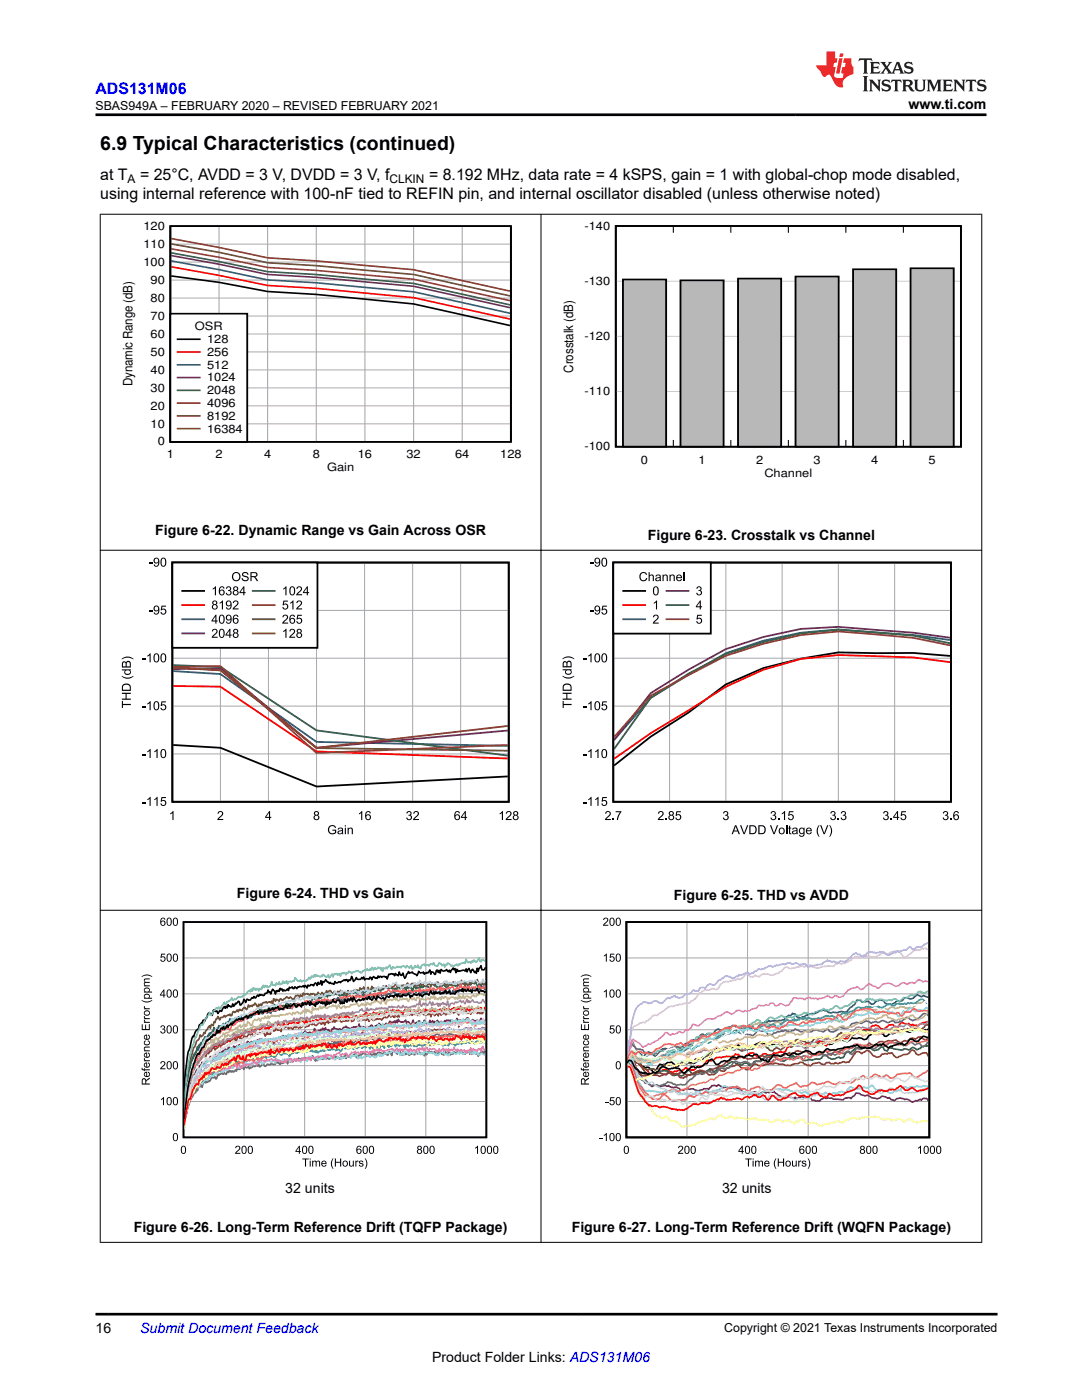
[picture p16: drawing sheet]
<svg xmlns="http://www.w3.org/2000/svg" width="216mm" height="279mm" viewBox="0 0 216 279" stroke-linecap="round" stroke-linejoin="round" font-family="sans-serif">
<defs><g id="words">
<text font-size="3.9" x="20" y="29.9">6.9 Typical Characteristics (continued)</text>
<text font-size="3.2" fill="#00f" x="19" y="18.7">ADS131M06</text>
<g font-size="3.2">
<text x="20" y="35.8">at T</text>
<text x="27.9" y="35.8">= 25°C, AVDD = 3 V, DVDD = 3 V, f</text>
<text x="85.6" y="35.8">= 8.192 MHz, data rate = 4 kSPS, gain = 1 with global-chop mode disabled,</text>
<text x="20" y="39.6">using internal reference with 100-nF tied to REFIN pin, and internal oscillator disabled (unless otherwise noted)</text>
</g>
<g font-size="2.8">
<text x="181.3" y="21.8">www.ti.com</text>
<text x="31" y="106.7">Figure 6-22. Dynamic Range vs Gain Across OSR</text>
<text x="129.3" y="107.8">Figure 6-23. Crosstalk vs Channel</text>
<text x="47.3" y="179.3">Figure 6-24. THD vs Gain</text>
<text x="134.5" y="179.7">Figure 6-25. THD vs AVDD</text>
<text x="56.9" y="238.1">32 units</text>
<text x="144.1" y="238.1">32 units</text>
<text x="26.7" y="245.9">Figure 6-26. Long-Term Reference Drift (TQFP Package)</text>
<text x="114.1" y="245.9">Figure 6-27. Long-Term Reference Drift (WQFN Package)</text>
<text x="19" y="266.1">16</text>
<text x="86.2" y="271.7">Product Folder Links: ADS131M06</text>
</g>
<text font-size="2.8" fill="#00f" x="28" y="266.1">Submit Document Feedback</text>
<g font-size="2.6">
<text x="26.4" y="77" transform="rotate(-90 26.4 77)">Dynamic Range (dB)</text>
<text x="114.4" y="74.4" transform="rotate(-90 114.4 74.4)">Crosstalk (dB)</text>
</g>
<g font-size="2.5">
<text x="19.1" y="21.9">SBAS949A – FEBRUARY 2020 – REVISED FEBRUARY 2021</text>
<text x="144.5" y="265.8">Copyright © 2021 Texas Instruments Incorporated</text>
</g>
<g font-size="2.4">
<text x="25.5" y="36.5">A</text>
<text x="77.7" y="36.5">CLKIN</text>
</g>
<g font-size="2.3">
<text x="28.6" y="45.9">120</text>
<text x="116.6" y="45.9">-140</text>
<text x="28.6" y="53">100</text>
<text x="28.6" y="49.4">110</text>
<text x="30" y="56.6">90</text>
<text x="116.6" y="56.9">-130</text>
<text x="30" y="63.8">70</text>
<text x="30" y="60.2">80</text>
<text x="38.9" y="65.9">OSR</text>
<text x="30" y="71">50</text>
<text x="30" y="67.4">60</text>
<text x="41.3" y="68.5">128</text>
<text x="41.3" y="71">256</text>
<text x="116.6" y="67.9">-120</text>
<text x="30" y="74.6">40</text>
<text x="41.3" y="73.6">512</text>
<text x="41.3" y="76.1">1024</text>
<text x="30" y="81.7">20</text>
<text x="30" y="78.1">30</text>
<text x="41.3" y="78.7">2048</text>
<text x="41.3" y="81.2">4096</text>
<text x="41.3" y="83.8">8192</text>
<text x="116.6" y="78.9">-110</text>
<text x="30" y="85.3">10</text>
<text x="31.5" y="88.9">0</text>
<text x="41.3" y="86.3">16384</text>
<text x="116.6" y="89.9">-100</text>
<text x="33.3" y="91.5">1</text>
<text x="43" y="91.5">2</text>
<text x="52.7" y="91.5">4</text>
<text x="62.4" y="91.5">8</text>
<text x="65.3" y="94">Gain</text>
<text x="71.4" y="91.5">16</text>
<text x="81.1" y="91.5">32</text>
<text x="90.8" y="91.5">64</text>
<text x="99.8" y="91.5">128</text>
<text x="127.9" y="92.5">0</text>
<text x="139.4" y="92.5">1</text>
<text x="150.9" y="92.5">2</text>
<text x="152.5" y="95.1">Channel</text>
<text x="162.3" y="92.5">3</text>
<text x="173.8" y="92.5">4</text>
<text x="185.3" y="92.5">5</text>
</g>
</g></defs>
<path d="M34 45.1h67.9v43.1h-67.9zM34.2 55.1l9.5 1.2 9.7 1.9 9.7 .6 19.4 1.9 19.3 4.3" fill="none" stroke="#000" stroke-width=".34"/>
<g fill="none" stroke="#a8a8a8" stroke-width=".2">
<path d="M34 59.5h68M34 55.9h68M34 52.3h68M34 48.7h68M43.7 45.1v43.1M53.4 45.1v43.1M63.1 45.1v43.1M72.8 45.1v43.1M82.5 45.1v43.1M92.2 45.1v43.1M34 77.4h68M34 73.8h68"/>
<path d="M34 70.2h68M34 66.7h68M34 63.1h68M34 84.6h68M34 81h68"/>
</g>
<path d="M34.2 53.2l9.5 1.8 9.7 2 9.7 .5 19.4 1.9 19.3 4.3" fill="none" stroke="#f00" stroke-width=".34"/>
<path d="M34.2 52.1l9.5 1.7 9.7 2.1 9.7 .5 19.4 1.8 19.3 4.3" fill="none" stroke="#295c75" stroke-width=".34"/>
<path d="M34.2 51l9.5 1.7 9.7 2.1 9.7 .5 19.4 1.8 19.3 4.3" fill="none" stroke="#68275f" stroke-width=".34"/>
<path d="M34.2 50.5l9.5 1.7 9.7 2 9.7 .6 19.4 1.8 19.3 4.2" fill="none" stroke="#286b48" stroke-width=".34"/>
<path d="M34.2 49.7l9.5 1.6 9.7 2.1 9.7 .6 19.4 1.7 19.3 4.3" fill="none" stroke="#9d3939" stroke-width=".34"/>
<path d="M34.2 48.7l9.5 1.7 9.7 2 9.7 .6 19.4 1.8 19.3 4.3" fill="none" stroke="#6b5028" stroke-width=".34"/>
<path d="M34.2 47.6l9.5 1.8 9.7 2.1 9.7 .6 19.4 1.7 19.3 4.3" fill="none" stroke="#83461f" stroke-width=".34"/>
<path d="M34 62.6h15.3v25.6h-15.3z" fill-rule="evenodd" fill="#fff"/>
<path d="M34 62.6h15.3v25.6h-15.3zM35.4 67.7h4.4" fill="none" stroke="#000" stroke-width=".34"/>
<path d="M35.4 70.3h4.4" fill="none" stroke="#f00" stroke-width=".34"/>
<path d="M35.4 72.8h4.4" fill="none" stroke="#295c75" stroke-width=".34"/>
<path d="M35.4 75.3h4.4" fill="none" stroke="#68275f" stroke-width=".34"/>
<path d="M35.4 77.9h4.4" fill="none" stroke="#286b48" stroke-width=".34"/>
<path d="M35.4 80.4h4.4" fill="none" stroke="#9d3939" stroke-width=".34"/>
<path d="M35.4 83h4.4" fill="none" stroke="#6b5028" stroke-width=".34"/>
<path d="M35.4 85.5h4.4" fill="none" stroke="#83461f" stroke-width=".34"/>
<path d="M122.9 45.1h68.8v44.1h-68.8z" fill="none" stroke="#000" stroke-width=".35"/>
<path d="M134.4 45.1v1.4M145.8 45.1v1.4M157.3 45.1v1.4M168.8 45.1v1.4M180.3 45.1v1.4M134.4 87.8v1.4M145.8 87.8v1.4M157.3 87.8v1.4M168.8 87.8v1.4M180.3 87.8v1.4" fill="none" stroke="#000" stroke-width=".2"/>
<path d="M122.9 56.1h68.9M122.9 78.1h68.9M122.9 67.1h68.9" fill="none" stroke="#cbcbcb" stroke-width=".2"/>
<path d="M124.3 55.8h8.6v33.4h-8.6z" fill-rule="evenodd" fill="#b8b8b8"/>
<path d="M124.3 55.8h8.6v33.4h-8.6z" fill="none" stroke="#000" stroke-width=".35"/>
<path d="M135.8 55.9h8.6v33.3h-8.6z" fill-rule="evenodd" fill="#b8b8b8"/>
<path d="M135.8 55.9h8.6v33.3h-8.6z" fill="none" stroke="#000" stroke-width=".35"/>
<path d="M147.3 55.6h8.6v33.6h-8.6z" fill-rule="evenodd" fill="#b8b8b8"/>
<path d="M147.3 55.6h8.6v33.6h-8.6z" fill="none" stroke="#000" stroke-width=".35"/>
<path d="M158.7 55.2h8.7v34h-8.7z" fill-rule="evenodd" fill="#b8b8b8"/>
<path d="M158.7 55.2h8.6v34h-8.6z" fill="none" stroke="#000" stroke-width=".35"/>
<path d="M170.2 53.7h8.6v35.5h-8.6z" fill-rule="evenodd" fill="#b8b8b8"/>
<path d="M170.2 53.7h8.6v35.5h-8.6z" fill="none" stroke="#000" stroke-width=".35"/>
<path d="M181.7 53.5h8.6v35.7h-8.6z" fill-rule="evenodd" fill="#b8b8b8"/>
<path d="M122.9 45.1h68.8v44.1h-68.8zM181.7 53.5h8.6v35.7h-8.6z" fill="none" stroke="#000" stroke-width=".35"/>
<g fill="#000">
<path d="M29.8 112.3h.6v.2h-.6zM24.3 138.3h1.8v.2h-.8v.9h.8v.3h-1.8v-.3h.8v-.9h-.8zM24.3 134.9l.2 .1a2.03 2.03 0 0 0 2.1-.1 1.54 1.54 0 0 1-2.1 .3zM24.3 131.5a1.81 1.81 0 0 1 2.3 0v.1a2.05 2.05 0 0 0-2.3 0zM28.4 131.4h.7v.2h-.7zM29.8 121.9h.6v.2h-.6zM29.4 130.8l.7-.4v1.8h-.3v-1.4l-.4 .2zM32.2 120.9h.9v.2h-.7l-.1 .5a.59 .59 0 0 1 .9 .2 .59 .59 0 0 1-.4 .8 .59 .59 0 0 1-.8-.4l.2-.1a.39 .39 0 0 0 .6 .2 .39 .39 0 0 0 .1-.5 .39 .39 0 0 0-.6-.1l-.2 .1zM24.3 139.9h.2v.6h1.6v.2h-1.6v.6h-.2zM28.4 150.5h.7v.2h-.7zM28.4 141h.7v.2h-.7zM29.4 149.9l.7-.4v1.8h-.3v-1.4l-.4 .2z"/>
<path d="M29.4 140.4l.7-.5v1.8h-.3v-1.4l-.4 .3zM30.8 149.9l.6-.4v1.8h-.2v-1.4l-.4 .2zM32.2 140h.9v.2h-.7l-.1 .5a.59 .59 0 0 1 .8 .2 .59 .59 0 0 1-.3 .8 .59 .59 0 0 1-.8-.4l.2-.1a.39 .39 0 0 0 .6 .2 .39 .39 0 0 0 .1-.6 .39 .39 0 0 0-.6 0l-.3 .1zM28.4 160.1h.7v.2h-.7zM29.4 159.5l.7-.5v1.8h-.3v-1.4l-.4 .3zM30.8 159.5l.6-.5v1.8h-.2v-1.4l-.4 .3zM32.2 159.1h.9v.2h-.7l-.1 .5a.59 .59 0 0 1 .8 .2 .59 .59 0 0 1-.3 .8 .59 .59 0 0 1-.8-.4l.2-.1a.39 .39 0 0 0 .6 .2 .39 .39 0 0 0 .1-.6 .39 .39 0 0 0-.6 0l-.3 .1zM34 162.3l.6-.4v1.8h-.2v-1.4l-.4 .2zM43.6 162a.59 .59 0 0 1 .9 .1 .59 .59 0 0 1-.3 .9l-.5 .4h.8v.3h-1.1l.1-.4a1.08 1.08 0 0 0 .7-1.2h-.4l-.2 .3h-.2zM65.7 164.9a.82 .82 0 0 1 1.4 .3l-.3 .1a.66 .66 0 0 0-.9-.3 .66 .66 0 0 0-.1 1 .74 .74 0 0 0 1.1 .1v-.3h-.6v-.2h.8v.6a.97 .97 0 0 1-1.4 .1 .97 .97 0 0 1 0-1.4zM69.4 165.2h.2v.2a.46 .46 0 0 1 .5-.2 .46 .46 0 0 1 .3 .5v.8h-.2v-.8a.3 .3 0 0 0-.2-.4 .3 .3 0 0 0-.4 .3v.9h-.2zM71.6 162.3l.7-.4v1.8h-.2v-1.4l-.5 .2z"/>
<path d="M81.3 162a.48 .48 0 0 1 .7 0 .48 .48 0 0 1-.1 .7 .56 .56 0 0 1 0 1 .56 .56 0 0 1-.8-.5h.2a.36 .36 0 0 0 .4 .3 .36 .36 0 0 0 .3-.5 .36 .36 0 0 0-.5-.2v-.2a.31 .31 0 0 0 .4-.2 .31 .31 0 0 0-.3-.4 .31 .31 0 0 0-.3 .4l-.2-.1zM82.6 162a.59 .59 0 0 1 .9 .1 .59 .59 0 0 1-.3 .9l-.5 .4h.9v.3h-1.2l.2-.4a1.08 1.08 0 0 0 .7-1.2h-.4l-.2 .3h-.2zM99.7 162.3l.7-.4v1.8h-.3v-1.4l-.4 .2zM101.1 162a.59 .59 0 0 1 .9 .1 .59 .59 0 0 1-.3 .9l-.5 .4h.9v.3h-1.2l.2-.4a1.08 1.08 0 0 0 .7-1.2h-.4l-.2 .3h-.3z"/>
<path d="M30.8 111.5a.64 .64 0 0 1 .8-.1 .64 .64 0 0 1 .2 .7 .63 .63 0 0 1-.3 .9 .63 .63 0 0 1-.8-.3l.2-.1a.41 .41 0 0 0 .5 .2 .41 .41 0 0 0 .2-.6 .56 .56 0 0 1-.8 .1 .56 .56 0 0 1 0-.8zM30.8 111.9a.4 .4 0 0 0 .8 0 .4 .4 0 0 0-.8 0z"/>
<path d="M32.3 111.4a.64 .64 0 0 1 .7 .1 .64 .64 0 0 1 .2 .7 .61 .61 0 0 1-.3 .8 .61 .61 0 0 1-.8-.3l-.1-.9zM32.4 111.6a1 1 0 0 0 .2 1.3 .93 .93 0 0 0 0-1.4z"/>
<path d="M24.5 136.7a.92 .92 0 0 1 1-.3 .92 .92 0 0 1 .6 .8v.7h-1.8zM24.6 136.8l-.1 .9h1.4v-.4a.72 .72 0 0 0-.5-.7 .72 .72 0 0 0-.8 .2z"/>
<path d="M24.3 133.6h1.8v.2h-.2a.61 .61 0 0 1-.4 .9 .61 .61 0 0 1-.7-.7l.2-.2h-.7zM25.1 133.9l-.1 .1a.47 .47 0 0 0 .5 .5 .47 .47 0 0 0 .4-.5l-.2-.2z"/>
<path d="M24.4 132.1l.4-.1 .4 .2a.5 .5 0 0 1 .6-.3 .5 .5 0 0 1 .3 .6v.7h-1.8zM24.6 132.3l-.1 .7h.6v-.4a.29 .29 0 0 0-.1-.3 .29 .29 0 0 0-.4 0zM25.4 132.2l-.1 .8h.6v-.7a.3 .3 0 0 0-.5-.1z"/>
<path d="M30.9 130.5a.64 .64 0 0 1 .7 .1 .64 .64 0 0 1 .2 .7 .61 .61 0 0 1-.3 .8 .61 .61 0 0 1-.8-.3l-.1-.9zM31 130.7a1 1 0 0 0 .2 1.3 .93 .93 0 0 0 0-1.4z"/>
<path d="M30.8 121a.64 .64 0 0 1 .8 0 .64 .64 0 0 1 .2 .7 .63 .63 0 0 1-.3 .9 .63 .63 0 0 1-.8-.4h.2a.41 .41 0 0 0 .5 .2 .41 .41 0 0 0 .2-.6 .56 .56 0 0 1-.8 0 .56 .56 0 0 1 0-.8zM30.8 121.4a.4 .4 0 0 0 .8 0 .4 .4 0 0 0-.8 0z"/>
<path d="M32.3 130.5a.64 .64 0 0 1 .7 .1 .64 .64 0 0 1 .2 .7 .61 .61 0 0 1-.3 .8 .61 .61 0 0 1-.8-.3l-.1-.9zM32.3 130.7a.99 .99 0 0 0 .3 1.3 .93 .93 0 0 0 0-1.4z"/>
<path d="M30.9 140a.64 .64 0 0 1 .7 .1 .64 .64 0 0 1 .2 .7 .61 .61 0 0 1-.3 .9 .61 .61 0 0 1-.8-.3l-.1-.9zM31 140.2a1 1 0 0 0 .2 1.4 .93 .93 0 0 0 0-1.5z"/>
<path d="M32.3 149.6a.64 .64 0 0 1 .7 .1 .64 .64 0 0 1 .2 .7 .61 .61 0 0 1-.3 .8 .61 .61 0 0 1-.8-.3l-.1-.9zM32.3 149.8a1 1 0 0 0 .3 1.3 .93 .93 0 0 0 0-1.4z"/>
<path d="M53.7 161.9h.2v1.1h.2v.2h-.2v.5h-.2v-.5h-.8v-.2zM53.7 162.2l-.6 .8h.6z"/>
<path d="M62.8 162a.48 .48 0 0 1 .7-.1 .48 .48 0 0 1-.1 .8 .53 .53 0 0 1 .2 .8 .53 .53 0 0 1-.9 0 .53 .53 0 0 1 .2-.8l-.3-.3zM62.9 162.3a.29 .29 0 0 0 .5 0 .29 .29 0 0 0-.5 0zM62.8 163.1a.36 .36 0 0 0 .7 0 .36 .36 0 0 0-.7 0z"/>
<path d="M67.5 165.3a.58 .58 0 0 1 .7-.1 .58 .58 0 0 1 .3 .7v.6h-.2v-.2a.46 .46 0 0 1-.7 .2 .46 .46 0 0 1-.2-.6l.8-.2a.33 .33 0 0 0-.3-.4 .33 .33 0 0 0-.3 .3h-.2zM67.6 166a.31 .31 0 0 0 .3 .4 .31 .31 0 0 0 .3-.4v-.2z"/>
<path d="M68.8 164.7h.2v.2h-.2zM68.8 165.2h.2v1.3h-.2z"/>
<path d="M73 162.1l.3-.2h.4l.3 .4h-.2a.36 .36 0 0 0-.5-.3 .36 .36 0 0 0-.2 .5v.2a.57 .57 0 0 1 .8 .1 .57 .57 0 0 1-.2 .9 .57 .57 0 0 1-.8-.4v-.8zM73.1 163.1a.4 .4 0 0 0 .8 0 .4 .4 0 0 0-.8 0z"/>
<path d="M90.8 162.1l.3-.2h.4l.3 .4h-.2a.36 .36 0 0 0-.5-.3 .36 .36 0 0 0-.2 .5l-.1 .2a.57 .57 0 0 1 .9 .1 .57 .57 0 0 1-.2 .9 .57 .57 0 0 1-.8-.4l-.1-.8zM90.9 163.1a.4 .4 0 0 0 .8 0 .4 .4 0 0 0-.8 0z"/>
<path d="M92.8 161.9h.2v1.1h.2v.2h-.2v.5h-.3v-.5h-.7v-.2zM92.7 162.2l-.5 .8h.5z"/>
<path d="M102.5 162a.48 .48 0 0 1 .8-.1 .48 .48 0 0 1-.1 .8 .53 .53 0 0 1 .1 .8 .53 .53 0 0 1-.8 0 .53 .53 0 0 1 .2-.8l-.3-.3zM102.6 162.3a.3 .3 0 0 0 .6 0 .3 .3 0 0 0-.6 0zM102.5 163.1a.4 .4 0 0 0 .8 0 .4 .4 0 0 0-.8 0z"/>
</g>
<path d="M34.4 112.3h67.1v47.7h-67.1zM34.6 148.7l9.4 .5 19.2 7.8 38.1-2" fill="none" stroke="#000" stroke-width=".36"/>
<path d="M44 112.3v47.7M53.6 112.3v47.7M63.2 112.3v47.7M72.7 112.3v47.7M82.3 112.3v47.7M91.9 112.3v47.7M34.4 131.4h67.1M34.4 121.8h67.1M34.4 150.5h67.1M34.4 140.9h67.1" fill="none" stroke="#a8a8a8" stroke-width=".2"/>
<path d="M34.6 136.9l9.4 .1 19.2 13 38.1 1.4" fill="none" stroke="#f00" stroke-width=".36"/>
<path d="M34.6 133.9l9.4 .6 19.2 13.6 38.1 .8" fill="none" stroke="#295c74" stroke-width=".36"/>
<path d="M34.6 133.5l9.4-.2 19.2 15.9 38.1-3.4" fill="none" stroke="#68265f" stroke-width=".36"/>
<path d="M34.6 132.7l9.4 .4 19.2 12.7 38.1 5" fill="none" stroke="#286b49" stroke-width=".36"/>
<path d="M34.6 133.1l9.4-.2 19.2 17.4 38.1-1.6" fill="none" stroke="#9d3a3a" stroke-width=".36"/>
<path d="M34.6 133.2l9.4 .5 19.2 15.6 38.1 .5" fill="none" stroke="#6b4f28" stroke-width=".36"/>
<path d="M34.6 133.2l9.4 .6 19.2 15.5 38.1-4.4" fill="none" stroke="#83461f" stroke-width=".36"/>
<path d="M34.4 112.3h28.9v17h-28.9z" fill-rule="evenodd" fill="#fff"/>
<path d="M34.4 112.3h28.9v17h-28.9zM36.4 117.9h4.3M122.4 112.3h67.3v47.7h-67.3zM189.6 130.9l-7.3-.6-15-.1-7.5 1.2-7.5 1.9-7.5 3.3-7.5 5.6-7.4 4.8-7.4 5.8" fill="none" stroke="#000" stroke-width=".36"/>
<g fill="#000">
<path d="M42.4 117.5l.7-.5v1.8h-.2v-1.4l-.5 .3zM45.3 117.1a.48 .48 0 0 1 .7 0 .48 .48 0 0 1-.1 .7 .56 .56 0 0 1 0 1 .56 .56 0 0 1-.8-.5h.2a.36 .36 0 0 0 .4 .3 .36 .36 0 0 0 .3-.4 .36 .36 0 0 0-.5-.2v-.2a.31 .31 0 0 0 .4-.3 .31 .31 0 0 0-.3-.3 .31 .31 0 0 0-.3 .3h-.2zM48.5 114.3a.71 .71 0 0 1 1.1 .4h-.2a.39 .39 0 0 0-.5-.4 .39 .39 0 0 0-.3 .5 1.04 1.04 0 0 1 1 .7 .73 .73 0 0 1-.7 .5 .73 .73 0 0 1-.7-.6h.2a.46 .46 0 0 0 .5 .4 .46 .46 0 0 0 .5-.5l-.2-.1a.76 .76 0 0 1-.9-.7zM56.5 117.5l.7-.5v1.8h-.3v-1.4l-.4 .3zM59.3 117.1a.59 .59 0 0 1 .9 .2 .59 .59 0 0 1-.3 .8l-.5 .5h.9v.2h-1.2l.2-.4a1.08 1.08 0 0 0 .7-1.1l-.4-.1-.2 .3h-.3zM117.7 112.3h.7v.2h-.7zM42.5 125.6a.59 .59 0 0 1 .9 .1 .59 .59 0 0 1-.4 .9l-.5 .5h.9v.2h-1.2l.2-.4a1.08 1.08 0 0 0 .7-1.1l-.4-.1-.2 .3h-.2zM43.8 120.3l.7-.5v1.8h-.2v-1.4l-.5 .3zM46.6 120a.59 .59 0 0 1 .9 .1 .59 .59 0 0 1-.3 .8l-.5 .5h.9v.2h-1.2l.2-.4a1.08 1.08 0 0 0 .7-1.1l-.4-.1-.2 .4-.2-.1zM56.6 119.9h.8v.2h-.7l-.1 .5a.59 .59 0 0 1 .9 .2 .59 .59 0 0 1-.4 .8 .59 .59 0 0 1-.8-.4l.3-.1a.39 .39 0 0 0 .5 .2 .39 .39 0 0 0 .1-.6 .39 .39 0 0 0-.6 0l-.2 .1zM56.5 125.9l.7-.4v1.8h-.3v-1.4l-.4 .2zM56.5 122.8a.59 .59 0 0 1 .9 .1 .59 .59 0 0 1-.3 .9l-.5 .4h.9v.3h-1.2l.2-.4a1.08 1.08 0 0 0 .7-1.2h-.4l-.2 .3h-.2z"/>
<path d="M57.9 120.3l.7-.5v1.8h-.3v-1.4l-.4 .3zM57.9 125.6a.59 .59 0 0 1 .9 .1 .59 .59 0 0 1-.3 .9l-.5 .5h.9v.2h-1.2l.2-.4a1.08 1.08 0 0 0 .7-1.1l-.4-.1-.2 .3h-.3zM59.3 122.7h.9v.2h-.7l-.1 .5a.59 .59 0 0 1 .9 .3 .59 .59 0 0 1-.4 .8 .59 .59 0 0 1-.8-.5h.3a.39 .39 0 0 0 .5 .2 .39 .39 0 0 0 .1-.6 .39 .39 0 0 0-.6 0h-.2zM59.3 120a.59 .59 0 0 1 .9 .1 .59 .59 0 0 1-.3 .8l-.5 .5h.9v.2h-1.2l.2-.4a1.08 1.08 0 0 0 .7-1.1l-.4-.1-.2 .4-.3-.1zM112.3 138.2h1.8v.3h-.9v.9h.9v.2h-1.8v-.2h.7v-.9h-.7zM112.2 134.8l.3 .2a2.03 2.03 0 0 0 2.1-.2 1.54 1.54 0 0 1-2.2 .3zM112.2 131.4a1.81 1.81 0 0 1 2.4 0v.2a2.05 2.05 0 0 0-2.4 0zM116.4 131.4h.6v.2h-.6zM117.7 121.9h.7v.2h-.7zM117.4 130.8l.6-.4v1.8h-.2v-1.4l-.4 .2zM120.2 120.9h.9v.2h-.7l-.1 .5a.59 .59 0 0 1 .8 .2 .59 .59 0 0 1-.4 .8 .59 .59 0 0 1-.7-.4l.2-.1a.39 .39 0 0 0 .6 .2 .39 .39 0 0 0 .1-.5 .39 .39 0 0 0-.6-.1l-.3 .1zM112.3 139.9h.2v.6h1.6v.2h-1.6v.6h-.2z"/>
<path d="M116.4 150.5h.6v.2h-.6zM116.4 141h.6v.2h-.6zM117.4 149.9l.6-.4v1.8h-.2v-1.4l-.4 .2zM117.4 140.4l.6-.5v1.8h-.2v-1.4l-.4 .3zM118.8 149.9l.6-.4v1.8h-.2v-1.4l-.4 .2zM120.2 140h.9v.2h-.7l-.1 .5a.59 .59 0 0 1 .8 .2 .59 .59 0 0 1-.4 .8 .59 .59 0 0 1-.7-.4l.2-.1a.39 .39 0 0 0 .6 .2 .39 .39 0 0 0 .1-.6 .39 .39 0 0 0-.6 0l-.3 .1zM116.4 160.1h.6v.2h-.6zM117.4 159.5l.6-.5v1.8h-.2v-1.4l-.4 .3zM118.8 159.5l.6-.5v1.8h-.2v-1.4l-.4 .3zM120.2 159.1h.9v.2h-.7l-.1 .5a.59 .59 0 0 1 .8 .2 .59 .59 0 0 1-.4 .8 .59 .59 0 0 1-.7-.4l.2-.1a.39 .39 0 0 0 .6 .2 .39 .39 0 0 0 .1-.6 .39 .39 0 0 0-.6 0l-.3 .1zM120.9 162a.59 .59 0 0 1 .9 .1 .59 .59 0 0 1-.3 .9l-.5 .4h.9v.3h-1.2l.2-.4a1.08 1.08 0 0 0 .7-1.2h-.4l-.2 .3h-.3zM122.3 163.4h.2v.3h-.2z"/>
<path d="M122.8 161.9h1.2l-.5 1.1-.2 .7h-.2l.1-.6 .5-1h-.9zM131.5 162a.59 .59 0 0 1 .9 .1 .59 .59 0 0 1-.4 .9l-.4 .4h.8v.3h-1.2l.2-.4a1.08 1.08 0 0 0 .7-1.2h-.4l-.2 .3h-.2zM132.8 163.4h.2v.3h-.2zM135 161.9h.9v.2h-.8v.5a.59 .59 0 0 1 .8 .3 .59 .59 0 0 1-.4 .8 .59 .59 0 0 1-.7-.5h.2a.39 .39 0 0 0 .6 .2 .39 .39 0 0 0 .1-.6 .39 .39 0 0 0-.6 0h-.3zM144.5 162a.48 .48 0 0 1 .7 0 .48 .48 0 0 1-.1 .7 .56 .56 0 0 1 0 1 .56 .56 0 0 1-.9-.5h.3a.36 .36 0 0 0 .4 .3 .36 .36 0 0 0 .3-.5 .36 .36 0 0 0-.5-.2v-.2a.31 .31 0 0 0 .4-.2 .31 .31 0 0 0-.3-.4 .31 .31 0 0 0-.3 .4l-.2-.1zM147.7 164.7h.2l.6 1.6 .6-1.6h.2l-.7 1.8h-.2zM153.9 162a.48 .48 0 0 1 .8 0 .48 .48 0 0 1-.1 .7 .56 .56 0 0 1 0 1 .56 .56 0 0 1-.9-.5h.3a.36 .36 0 0 0 .4 .3 .36 .36 0 0 0 .3-.5 .36 .36 0 0 0-.5-.2v-.2a.31 .31 0 0 0 .4-.2 .31 .31 0 0 0-.3-.4 .31 .31 0 0 0-.3 .4l-.2-.1zM153.6 164.7h.3l.5 1.6 .6-1.6h.3l-.7 1.8h-.3zM155.3 163.4h.2v.3h-.2zM156 162.3l.7-.4v1.8h-.3v-1.4l-.4 .2zM156.8 164.7h.3v1.8h-.3zM157.4 161.9h.9v.2h-.7l-.1 .5a.59 .59 0 0 1 .9 .3 .59 .59 0 0 1-.4 .8 .59 .59 0 0 1-.8-.5h.2a.39 .39 0 0 0 .6 .2 .39 .39 0 0 0 .1-.6 .39 .39 0 0 0-.6 0h-.2z"/>
<path d="M157.4 164.9l.3-.2v.5h.2v.2h-.2v.7l.2 .4a.33 .33 0 0 1-.4-.1 .33 .33 0 0 1-.1-.3v-.7h-.1zM163.4 164.7h.1l-.1 .2a2.03 2.03 0 0 0 .1 2.1 1.54 1.54 0 0 1-.3-2.1zM163.6 164.7h.3l.6 1.6 .5-1.6h.3l-.7 1.8h-.3zM165.4 164.7a1.41 1.41 0 0 1 .6 1.6l-.4 .7h-.2a2.05 2.05 0 0 0 0-2.3zM165.9 162a.48 .48 0 0 1 .7 0 .48 .48 0 0 1-.1 .7 .56 .56 0 0 1 0 1 .56 .56 0 0 1-.8-.5h.2a.36 .36 0 0 0 .4 .3 .36 .36 0 0 0 .3-.5 .36 .36 0 0 0-.5-.2v-.2a.31 .31 0 0 0 .4-.2 .31 .31 0 0 0-.3-.4 .31 .31 0 0 0-.3 .4l-.2-.1zM167.2 163.4h.2v.3h-.2zM167.9 162a.48 .48 0 0 1 .8 0 .48 .48 0 0 1-.1 .7 .56 .56 0 0 1 0 1 .56 .56 0 0 1-.9-.5h.3a.36 .36 0 0 0 .4 .3 .36 .36 0 0 0 .3-.5 .36 .36 0 0 0-.5-.2v-.2a.31 .31 0 0 0 .4-.2 .31 .31 0 0 0-.3-.4 .31 .31 0 0 0-.3 .4l-.2-.1zM176.4 162a.48 .48 0 0 1 .7 0 .48 .48 0 0 1-.1 .7 .56 .56 0 0 1 0 1 .56 .56 0 0 1-.8-.5h.2a.36 .36 0 0 0 .4 .3 .36 .36 0 0 0 .3-.5 .36 .36 0 0 0-.5-.2v-.2a.31 .31 0 0 0 .4-.2 .31 .31 0 0 0-.3-.4 .31 .31 0 0 0-.3 .4l-.2-.1zM177.7 163.4h.2v.3h-.2zM179.9 161.9h.9v.2h-.7l-.1 .5a.59 .59 0 0 1 .8 .3 .59 .59 0 0 1-.4 .8 .59 .59 0 0 1-.7-.5h.2a.39 .39 0 0 0 .6 .2 .39 .39 0 0 0 .1-.6 .39 .39 0 0 0-.6 0h-.3zM188.3 162a.48 .48 0 0 1 .7 0 .48 .48 0 0 1-.1 .7 .56 .56 0 0 1 .1 1 .56 .56 0 0 1-.9-.5h.2a.36 .36 0 0 0 .4 .3 .36 .36 0 0 0 .3-.5 .36 .36 0 0 0-.5-.2l.1-.2a.31 .31 0 0 0 .4-.2 .31 .31 0 0 0-.3-.4 .31 .31 0 0 0-.3 .4l-.3-.1zM189.6 163.4h.3v.3h-.3z"/>
<path d="M43.8 117.2l.3-.2h.4l.3 .5h-.2a.36 .36 0 0 0-.5-.3 .36 .36 0 0 0-.2 .4v.3a.57 .57 0 0 1 .8 .1 .57 .57 0 0 1-.2 .8 .57 .57 0 0 1-.8-.3v-.8zM43.9 118.3a.4 .4 0 0 0 .8 0 .4 .4 0 0 0-.8 0z"/>
<path d="M46.3 115.1a.9 .9 0 0 1 1.8 0 .9 .9 0 0 1-1.8 0zM46.7 114.5a.68 .68 0 0 0-.1 1.1 .68 .68 0 0 0 1.1-.1 .68 .68 0 0 0-.1-.9 .68 .68 0 0 0-.9-.1z"/>
<path d="M46.6 117.1a.48 .48 0 0 1 .8 0 .48 .48 0 0 1-.1 .7 .53 .53 0 0 1 .1 .8 .53 .53 0 0 1-.8 0 .53 .53 0 0 1 .2-.8l-.3-.2zM46.7 117.5a.3 .3 0 0 0 .6 0 .3 .3 0 0 0-.6 0zM46.7 118.3a.36 .36 0 0 0 .7 0 .36 .36 0 0 0-.7 0z"/>
<path d="M48.6 117h.2v1.2h.2v.2h-.2v.4h-.3v-.4h-.7v-.2zM48.5 117.4l-.5 .8h.5z"/>
<path d="M50 114.2h.8a.5 .5 0 0 1 .6 .4 .5 .5 0 0 1-.5 .6l.6 .8h-.3l-.4-.7-.3-.1h-.3v.8h-.2zM50.2 114.4v.6h.5a.31 .31 0 0 0 .4-.3 .31 .31 0 0 0-.3-.3z"/>
<path d="M58 117.1a.64 .64 0 0 1 .7 .1 .64 .64 0 0 1 .2 .7 .61 .61 0 0 1-.3 .8 .61 .61 0 0 1-.8-.2v-.9zM58.1 117.3a1 1 0 0 0 .2 1.4 .93 .93 0 0 0 0-1.5z"/>
<path d="M61.3 117h.1v1.2h.3v.2h-.3v.4h-.2v-.4h-.8v-.2zM61.2 117.4l-.5 .8h.5z"/>
<path d="M118.8 111.5a.64 .64 0 0 1 .7-.1 .64 .64 0 0 1 .3 .7 .63 .63 0 0 1-.3 .9 .63 .63 0 0 1-.9-.3l.2-.1a.41 .41 0 0 0 .6 .2 .41 .41 0 0 0 .2-.6 .56 .56 0 0 1-.9 .1 .56 .56 0 0 1 .1-.8zM118.8 111.9a.38 .38 0 0 0 .7 0 .38 .38 0 0 0-.7 0z"/>
<path d="M120.2 111.4a.64 .64 0 0 1 .8 .1 .64 .64 0 0 1 .2 .7 .61 .61 0 0 1-.3 .8 .61 .61 0 0 1-.8-.3l-.1-.9zM120.3 111.6a1 1 0 0 0 .3 1.3 .93 .93 0 0 0 0-1.4z"/>
<path d="M42.5 120a.48 .48 0 0 1 .7-.1 .48 .48 0 0 1-.1 .8 .53 .53 0 0 1 .2 .8 .53 .53 0 0 1-.9 0 .53 .53 0 0 1 .2-.8l-.2-.3zM42.6 120.3a.29 .29 0 0 0 .5 0 .29 .29 0 0 0-.5 0zM42.5 121.1a.36 .36 0 0 0 .7 0 .36 .36 0 0 0-.7 0z"/>
<path d="M43 122.7h.2v1.1h.2v.2h-.2v.5h-.2v-.5h-.8v-.2zM43 123l-.6 .8h.6z"/>
<path d="M43.9 122.8a.64 .64 0 0 1 .8 0 .64 .64 0 0 1 .1 .8 .61 .61 0 0 1-.2 .8 .61 .61 0 0 1-.9-.3v-.9zM44 123a1 1 0 0 0 .2 1.3 .93 .93 0 0 0 0-1.5z"/>
<path d="M43.9 125.6a.64 .64 0 0 1 .8 .1 .64 .64 0 0 1 .1 .7 .61 .61 0 0 1-.2 .8 .61 .61 0 0 1-.9-.3v-.9zM44 125.8a1 1 0 0 0 .2 1.3 .93 .93 0 0 0 0-1.4z"/>
<path d="M45.2 120a.64 .64 0 0 1 .8 0 .64 .64 0 0 1 .2 .7 .63 .63 0 0 1-.3 .9 .63 .63 0 0 1-.8-.4h.2a.41 .41 0 0 0 .6 .2 .41 .41 0 0 0 .1-.6 .56 .56 0 0 1-.8 0 .56 .56 0 0 1 0-.8zM45.2 120.4a.4 .4 0 0 0 .8 0 .4 .4 0 0 0-.8 0z"/>
<path d="M45.2 122.8a.64 .64 0 0 1 .8 0 .64 .64 0 0 1 .2 .7 .63 .63 0 0 1-.3 .9 .63 .63 0 0 1-.8-.4h.2a.41 .41 0 0 0 .6 .2 .41 .41 0 0 0 .1-.6 .56 .56 0 0 1-.8 .1 .56 .56 0 0 1 0-.9zM45.2 123.2a.4 .4 0 0 0 .8 0 .4 .4 0 0 0-.8 0z"/>
<path d="M45.8 125.5h.2v1.2h.2v.2h-.2v.4h-.2v-.4h-.8v-.2zM45.8 125.9l-.6 .8h.6z"/>
<path d="M46.6 125.6a.48 .48 0 0 1 .8 0 .48 .48 0 0 1-.1 .7 .53 .53 0 0 1 .1 .8 .53 .53 0 0 1-.8 0 .53 .53 0 0 1 .2-.8l-.3-.2zM46.7 125.9a.3 .3 0 0 0 .6 0 .3 .3 0 0 0-.6 0zM46.7 126.8a.36 .36 0 0 0 .7 0 .36 .36 0 0 0-.7 0z"/>
<path d="M46.6 122.9l.3-.2h.4l.3 .4h-.2a.36 .36 0 0 0-.5-.3 .36 .36 0 0 0-.2 .5v.2a.57 .57 0 0 1 .8 .1 .57 .57 0 0 1-.2 .9 .57 .57 0 0 1-.8-.4v-.8zM46.7 123.9a.4 .4 0 0 0 .8 0 .4 .4 0 0 0-.8 0z"/>
<path d="M57.9 122.9l.3-.2h.4l.3 .4h-.2a.36 .36 0 0 0-.5-.3 .36 .36 0 0 0-.2 .5l-.1 .2a.57 .57 0 0 1 .9 .1 .57 .57 0 0 1-.2 .9 .57 .57 0 0 1-.8-.4l-.1-.8zM58 123.9a.39 .39 0 0 0 .7 0 .39 .39 0 0 0-.7 0z"/>
<path d="M59.3 125.6a.48 .48 0 0 1 .8 0 .48 .48 0 0 1-.1 .7 .53 .53 0 0 1 .1 .8 .53 .53 0 0 1-.8 0 .53 .53 0 0 1 .2-.8l-.3-.2zM59.4 125.9a.3 .3 0 0 0 .6 0 .3 .3 0 0 0-.6 0zM59.3 126.8a.4 .4 0 0 0 .8 0 .4 .4 0 0 0-.8 0z"/>
<path d="M112.4 136.7a.92 .92 0 0 1 1-.3 .92 .92 0 0 1 .7 .8v.7h-1.8zM112.6 136.8l-.1 .8h1.3v-.3a.72 .72 0 0 0-.4-.7 .72 .72 0 0 0-.8 .2z"/>
<path d="M112.3 133.6h1.8v.2h-.2a.61 .61 0 0 1-.4 .9 .61 .61 0 0 1-.7-.8l.1-.1h-.6zM113 133.9l-.1 .1a.47 .47 0 0 0 .5 .5 .47 .47 0 0 0 .5-.5l-.3-.2z"/>
<path d="M112.4 132.1l.3-.2 .4 .3a.5 .5 0 0 1 .6-.3 .5 .5 0 0 1 .4 .6v.7h-1.8zM112.5 132.3v.7h.5v-.4a.29 .29 0 0 0-.1-.4 .29 .29 0 0 0-.4 .1zM113.3 132.2l-.1 .8h.6v-.7a.3 .3 0 0 0-.5-.1z"/>
<path d="M118.9 130.5a.64 .64 0 0 1 .7 .1 .64 .64 0 0 1 .2 .7 .61 .61 0 0 1-.3 .8 .61 .61 0 0 1-.8-.3l-.1-.9zM118.9 130.7a1 1 0 0 0 .3 1.3 .93 .93 0 0 0 0-1.4z"/>
<path d="M118.8 121a.64 .64 0 0 1 .7 0 .64 .64 0 0 1 .3 .7 .63 .63 0 0 1-.3 .9 .63 .63 0 0 1-.9-.4h.2a.41 .41 0 0 0 .6 .2 .41 .41 0 0 0 .2-.6 .56 .56 0 0 1-.9 0 .56 .56 0 0 1 .1-.8zM118.8 121.4a.38 .38 0 0 0 .7 0 .38 .38 0 0 0-.7 0z"/>
<path d="M120.2 130.5a.64 .64 0 0 1 .8 .1 .64 .64 0 0 1 .2 .7 .61 .61 0 0 1-.3 .8 .61 .61 0 0 1-.8-.3l-.1-.9zM120.3 130.7a.99 .99 0 0 0 .3 1.3 .93 .93 0 0 0 0-1.4z"/>
<path d="M118.9 140a.64 .64 0 0 1 .7 .1 .64 .64 0 0 1 .2 .7 .61 .61 0 0 1-.3 .9 .61 .61 0 0 1-.8-.3l-.1-.9zM118.9 140.2a1 1 0 0 0 .3 1.4 .93 .93 0 0 0 0-1.5z"/>
<path d="M120.2 149.6a.64 .64 0 0 1 .8 .1 .64 .64 0 0 1 .2 .7 .61 .61 0 0 1-.3 .8 .61 .61 0 0 1-.8-.3l-.1-.9zM120.3 149.8a1 1 0 0 0 .3 1.3 .93 .93 0 0 0 0-1.4z"/>
<path d="M133.6 162a.48 .48 0 0 1 .7-.1 .48 .48 0 0 1-.1 .8 .53 .53 0 0 1 .2 .8 .53 .53 0 0 1-.9 0 .53 .53 0 0 1 .2-.8l-.3-.3zM133.7 162.3a.29 .29 0 0 0 .5 0 .29 .29 0 0 0-.5 0zM133.6 163.1a.36 .36 0 0 0 .7 0 .36 .36 0 0 0-.7 0z"/>
<path d="M146.7 164.7h.2l.8 1.8h-.3l-.2-.6h-.8l-.2 .6h-.2zM146.8 164.9l-.3 .8h.6z"/>
<path d="M149.5 164.7h.6a.89 .89 0 0 1 .9 .9 .89 .89 0 0 1-.8 .9h-.7zM149.8 164.9v1.4h.3a.69 .69 0 0 0 .7-.7 .69 .69 0 0 0-.7-.7z"/>
<path d="M151.3 164.7h.6a.89 .89 0 0 1 .9 .9 .89 .89 0 0 1-.8 .9h-.7zM151.6 164.9v1.4h.3a.69 .69 0 0 0 .7-.7 .69 .69 0 0 0-.7-.7z"/>
<path d="M155.4 165.8a.65 .65 0 0 1 1.3 0 .65 .65 0 0 1-1.3 0zM155.7 165.5a.46 .46 0 0 0-.1 .6 .46 .46 0 0 0 .7 .1 .46 .46 0 0 0 0-.6 .46 .46 0 0 0-.6-.1z"/>
<path d="M158.2 165.3a.58 .58 0 0 1 .7-.1 .58 .58 0 0 1 .2 .7l.1 .6h-.2l-.1-.2a.46 .46 0 0 1-.6 .2 .46 .46 0 0 1-.2-.6l.8-.2a.33 .33 0 0 0-.3-.4 .33 .33 0 0 0-.3 .3h-.2zM158.3 166a.23 .23 0 0 0 0 .3 .23 .23 0 0 0 .3 0l.3-.2v-.3z"/>
<path d="M159.6 165.3l.2-.1 .5 .1v-.1h.2v1.1a.57 .57 0 0 1-.4 .7 .57 .57 0 0 1-.6-.4h.2a.37 .37 0 0 0 .4 .2 .37 .37 0 0 0 .2-.5 .62 .62 0 0 1-.8-.1 .62 .62 0 0 1 .1-.9zM159.7 165.5v.7a.41 .41 0 0 0 .6-.4 .41 .41 0 0 0-.6-.3z"/>
<path d="M161 165.3a.6 .6 0 0 1 .7-.1 .6 .6 0 0 1 .3 .7h-1a.38 .38 0 0 0 .3 .4 .38 .38 0 0 0 .5-.2h.2a.65 .65 0 0 1-1 .3 .65 .65 0 0 1 0-1.1zM161.2 165.4l-.2 .3h.8l-.2-.3z"/>
<path d="M179 161.9h.2v1.1h.2v.2h-.2v.5h-.2v-.5h-.8v-.2zM179 162.2l-.6 .8h.6z"/>
<path d="M190.4 162.1l.3-.2h.3l.3 .4h-.2a.36 .36 0 0 0-.4-.3 .36 .36 0 0 0-.3 .5v.2a.57 .57 0 0 1 .9 .1 .57 .57 0 0 1-.2 .9 .57 .57 0 0 1-.8-.4l-.1-.8zM190.4 163.1a.4 .4 0 0 0 .8 0 .4 .4 0 0 0-.8 0z"/>
</g>
<path d="M36.4 120.8h4.3M189.6 132.1l-7.3-.9-15-.5-7.5 .8-7.5 2.2-7.5 3.4-14.9 9.2-7.4 5.1" fill="none" stroke="#f00" stroke-width=".36"/>
<path d="M36.4 123.6h4.3M189.6 127.7l-7.3-1-15-1.1-7.5 .7-7.5 1.6-7.5 2.5-7.5 4.3-7.4 4.6-7.4 8.3" fill="none" stroke="#295c74" stroke-width=".36"/>
<path d="M36.4 126.4h4.3M189.6 127.3l-7.3-1-15-1.2-7.5 .4-7.5 1.6-7.5 2.4-7.5 4.2-7.4 4.6-7.4 9.4" fill="none" stroke="#68265f" stroke-width=".36"/>
<path d="M50.4 117.9h4.4M189.6 128.4l-7.3-1.5-15-1.2-7.5 .7-7.5 1.8-7.5 2.3-7.5 4-7.4 4.7-7.4 10.3" fill="none" stroke="#286b49" stroke-width=".36"/>
<path d="M50.4 120.8h4.4M189.6 128.8l-7.3-1.5-15-1.3-7.5 .7-7.5 1.8-7.5 2.4-14.9 7.9-7.4 8.3" fill="none" stroke="#9d3a3a" stroke-width=".36"/>
<path d="M50.4 123.6h4.4" fill="none" stroke="#6b4f28" stroke-width=".36"/>
<path d="M50.4 126.4h4.4" fill="none" stroke="#83461f" stroke-width=".36"/>
<path d="M133.6 112.3v47.7M144.8 112.3v47.7M156.1 112.3v47.7M167.3 112.3v47.7M178.5 112.3v47.7M122.4 131.4h67.4M122.4 121.8h67.4M122.4 150.5h67.4M122.4 140.9h67.4" fill="none" stroke="#a8a8a8" stroke-width=".2"/>
<path d="M122.4 112.3h19.4v14.2h-19.4z" fill-rule="evenodd" fill="#fff"/>
<path d="M122.4 112.3h19.4v14.2h-19.4zM124.4 117.9h4.3" fill="none" stroke="#000" stroke-width=".36"/>
<g fill="#000">
<path d="M127.9 114.3a.78 .78 0 0 1 1.2 .4h-.2a.6 .6 0 0 0-.8-.3 .6 .6 0 0 0-.3 .9 .54 .54 0 0 0 .5 .5 .54 .54 0 0 0 .6-.5l.3 .1a.86 .86 0 0 1-1.3 .5 .86 .86 0 0 1-.2-1.3zM129.4 114.2h.2v.6a.46 .46 0 0 1 .6-.1 .46 .46 0 0 1 .3 .5v.8h-.2v-.8a.31 .31 0 0 0-.4-.3 .31 .31 0 0 0-.3 .4v.7h-.2zM132.2 114.7h.2v.2a.46 .46 0 0 1 .6-.2 .46 .46 0 0 1 .2 .5v.8h-.2v-.8a.3 .3 0 0 0-.2-.4 .3 .3 0 0 0-.4 .3v.9h-.2zM133.6 114.7h.2v.2a.46 .46 0 0 1 .5-.2 .46 .46 0 0 1 .3 .5v.8h-.2v-.8a.3 .3 0 0 0-.2-.4 .3 .3 0 0 0-.4 .3v.9h-.2zM136.4 114.2h.2v1.8h-.2zM139.1 117.1a.48 .48 0 0 1 .8 0 .48 .48 0 0 1-.1 .7 .56 .56 0 0 1 0 1 .56 .56 0 0 1-.9-.5h.2a.36 .36 0 0 0 .5 .3 .36 .36 0 0 0 .2-.4 .36 .36 0 0 0-.4-.2v-.2a.31 .31 0 0 0 .4-.3 .31 .31 0 0 0-.3-.3 .31 .31 0 0 0-.3 .3h-.3zM130.4 120.3l.7-.5v1.8h-.2v-1.4l-.5 .3zM130.5 122.8a.59 .59 0 0 1 .9 .1 .59 .59 0 0 1-.4 .9l-.4 .4h.8v.3h-1.1l.1-.4a1.08 1.08 0 0 0 .7-1.2h-.4l-.2 .3h-.2zM139.1 122.7h.9v.2h-.7l-.1 .5a.59 .59 0 0 1 .9 .3 .59 .59 0 0 1-.4 .8 .59 .59 0 0 1-.8-.5h.3a.39 .39 0 0 0 .5 .2 .39 .39 0 0 0 .1-.6 .39 .39 0 0 0-.6 0h-.2zM28.8 195.4l1.1-.1v.2h-.7a.24 .24 0 0 0-.3 .2 .24 .24 0 0 0 .2 .2l.8 .1v.2h-.8a.27 .27 0 0 0-.2 .3 .27 .27 0 0 0 .4 .1h.6v.2h-1.2v-.1h.2a.4 .4 0 0 1 0-.7l-.2-.2zM28.3 199.5a1.87 1.87 0 0 0 2.1 0 1.31 1.31 0 0 1-2.1 0zM28.3 194.9a1.45 1.45 0 0 1 2.1 .1 1.85 1.85 0 0 0-2.1 0z"/>
<path d="M32.2 190.3h.8v.2h-.7l-.1 .4a.53 .53 0 0 1 .8 .3 .53 .53 0 0 1-.4 .7 .53 .53 0 0 1-.6-.4h.2a.34 .34 0 0 0 .5 .1 .34 .34 0 0 0 0-.5 .34 .34 0 0 0-.5 .1h-.2zM116.4 195.4l1.1-.1v.2h-.7a.24 .24 0 0 0-.3 .1 .24 .24 0 0 0 .2 .3h.8v.2h-.7a.27 .27 0 0 0-.3 .4 .27 .27 0 0 0 .4 .1h.6v.2h-1.1v-.1h.1a.4 .4 0 0 1 0-.7l-.1-.2zM115.9 199.5a1.87 1.87 0 0 0 2.1 0 1.31 1.31 0 0 1-2.1 0zM115.9 194.9a1.45 1.45 0 0 1 2.1 .1 1.84 1.84 0 0 0-2.1 0zM120.5 197.9l.6-.4v1.6h-.2v-1.3l-.4 .3zM120.5 190.7l.6-.4v1.6h-.2v-1.2l-.4 .2zM120.5 183.3a.56 .56 0 0 1 .9 .2 .56 .56 0 0 1-.5 .7l-.3 .4h.8v.2h-1.1l.3-.5a.63 .63 0 0 0 .4-1l-.6 .3zM121.8 190.3h.8v.2h-.7v.4a.53 .53 0 0 1 .7 .3 .53 .53 0 0 1-.3 .7 .53 .53 0 0 1-.7-.4h.2a.34 .34 0 0 0 .5 .1 .34 .34 0 0 0 0-.5 .34 .34 0 0 0-.5 .1h-.2zM28.8 207.8l.3-.2v.2l-.2 .1a.4 .4 0 0 0 .4 .5 .4 .4 0 0 0 .4-.5l-.2-.1v-.2a.57 .57 0 0 1 .1 1 .57 .57 0 0 1-.9-.5zM28.3 213.1h.1l.1 .3h.2v-.2h.2v.2h1v.2h-1v.2h-.2v-.2a.36 .36 0 0 1-.4-.1 .36 .36 0 0 1 0-.4zM28.8 211.2h.1a.26 .26 0 0 0 .1 .3 .26 .26 0 0 0 .3 .1h.6v.2h-1.2v-.2h.2l-.2-.2zM28.8 209l1.1-.1v.2h-.7a.27 .27 0 0 0-.3 .2 .27 .27 0 0 0 .2 .3h.8v.2h-1.2v-.2h.2l-.2-.2z"/>
<path d="M28.3 204.4h.2v1h.5v-.9h.2v.9h.5v-1h.2v1.2h-1.6zM28.8 203.5l.1 .1a.26 .26 0 0 0 .1 .3 .26 .26 0 0 0 .3 0h.6v.2h-1.2v-.1h.2l-.2-.2zM28.8 202.8h.1a.26 .26 0 0 0 .1 .3 .26 .26 0 0 0 .3 .1h.6v.2h-1.2v-.2h.2l-.2-.2zM28.8 200.8l.1 .1a.26 .26 0 0 0 .1 .3 .26 .26 0 0 0 .3 0h.6v.2h-1.2v-.2h.2l-.2-.1zM32.2 204.7a.43 .43 0 0 1 .6 0 .43 .43 0 0 1-.1 .7 .51 .51 0 0 1 0 .8 .51 .51 0 0 1-.7-.4h.2a.32 .32 0 0 0 .3 .3 .32 .32 0 0 0 .3-.4 .32 .32 0 0 0-.4-.2v-.2a.28 .28 0 0 0 .3-.2 .28 .28 0 0 0-.2-.3 .28 .28 0 0 0-.3 .3l-.2-.1zM32.1 211.9a.56 .56 0 0 1 .9 .2 .56 .56 0 0 1-.5 .8l-.3 .3h.8v.2h-1.1l.3-.5a.63 .63 0 0 0 .4-.9h-.2l-.2 .3-.2-.1zM116.4 207.8l.3-.2v.2l-.1 .1a.4 .4 0 0 0 .3 .5 .4 .4 0 0 0 .4-.5l-.2-.1v-.2a.57 .57 0 0 1 .1 1 .57 .57 0 0 1-.9-.5zM115.9 213.1h.2l.1 .3h.2v-.2h.1v.2h1v.2h-1v.2h-.1v-.2a.36 .36 0 0 1-.4-.1 .36 .36 0 0 1-.1-.4zM116.4 211.2h.2a.26 .26 0 0 0 0 .3 .26 .26 0 0 0 .3 .1h.6v.2h-1.1v-.2h.1l-.2-.2zM116.4 209l1.1-.1v.2h-.7a.27 .27 0 0 0-.3 .2 .27 .27 0 0 0 .2 .3h.8v.2h-1.1v-.2h.1l-.1-.2zM115.9 204.4h.2v1h.5v-.9h.2v.9h.5v-1h.2v1.2h-1.6zM116.4 203.5l.2 .1a.26 .26 0 0 0 0 .3 .26 .26 0 0 0 .3 0h.6v.2h-1.1v-.2h.1l-.2-.1z"/>
<path d="M116.4 202.8h.2a.26 .26 0 0 0 0 .3 .26 .26 0 0 0 .3 .1h.6v.2h-1.1v-.2h.1l-.2-.2zM116.4 200.8h.2a.26 .26 0 0 0 0 .4 .26 .26 0 0 0 .3 0h.6v.2h-1.1v-.2h.1l-.2-.1zM121.8 204.7h.8v.1h-.7v.5a.53 .53 0 0 1 .7 .2 .53 .53 0 0 1-.3 .7 .53 .53 0 0 1-.7-.4h.2a.35 .35 0 0 0 .5 .2 .35 .35 0 0 0 .1-.6 .35 .35 0 0 0-.5 0l-.3 .1zM32.1 219.3l.6-.4v1.7h-.2v-1.3l-.4 .2zM47.1 228.8a.56 .56 0 0 1 .8 .2 .56 .56 0 0 1-.4 .8l-.3 .3h.8v.2h-1.1l.3-.5a.63 .63 0 0 0 .4-1l-.4 .1-.1 .2h-.2zM60.3 231.2h1.3v.2h-.5v1.4h-.2v-1.4h-.6zM62.3 231.6h.2v.2a.4 .4 0 0 1 .6 0l.3-.2 .4 .1 .1 1.1h-.2v-.7a.24 .24 0 0 0-.2-.3 .24 .24 0 0 0-.3 .2v.8h-.2v-.7a.27 .27 0 0 0-.4-.3 .27 .27 0 0 0-.1 .4v.6h-.2zM66.4 231.2h.2a1.87 1.87 0 0 0 0 2.1 1.42 1.42 0 0 1-.2-2.1zM66.8 231.2h.2v.7h.9v-.7h.2v1.6h-.2v-.7h-.9v.7h-.2zM69.7 231.6h.2v.7a.29 .29 0 0 0 .2 .4 .29 .29 0 0 0 .3-.4v-.7h.2v1.2h-.2v-.2a.41 .41 0 0 1-.5 .2 .41 .41 0 0 1-.2-.4zM70.9 231.6h.2v.2l.3-.2 .1 .3a.26 .26 0 0 0-.3 0 .26 .26 0 0 0-.1 .3v.6h-.2zM71.7 231.8l.2-.2a.45 .45 0 0 1 .6 .3l-.2 .1a.23 .23 0 0 0-.2-.3 .23 .23 0 0 0-.2 .3l.1 .1a.4 .4 0 0 1 .5 .2 .4 .4 0 0 1-.2 .5l-.6-.1-.1-.2 .2-.1a.26 .26 0 0 0 .3 .3 .26 .26 0 0 0 .2-.3h-.1a.42 .42 0 0 1-.5-.2 .42 .42 0 0 1 0-.4z"/>
<path d="M72.8 231.2a1.31 1.31 0 0 1 0 2.1 1.84 1.84 0 0 0 0-2.1zM94.8 229.1l.6-.4v1.6h-.2v-1.3l-.4 .2zM119.6 227h.6v.2h-.6zM120.8 219.9h.6v.2h-.6zM120.5 226.5l.6-.4v1.6h-.2v-1.2l-.4 .2zM121.8 219h.8v.2h-.7v.4a.53 .53 0 0 1 .7 .2 .53 .53 0 0 1-.3 .8 .53 .53 0 0 1-.7-.5h.2a.34 .34 0 0 0 .5 .2 .34 .34 0 0 0 0-.6 .34 .34 0 0 0-.5 .1h-.2zM135.5 228.8a.56 .56 0 0 1 .8 .2 .56 .56 0 0 1-.4 .8l-.4 .3h.8v.2h-1l.2-.5a.63 .63 0 0 0 .4-1l-.3 .1-.1 .2h-.2zM148.7 231.2h1.3v.2h-.6v1.4h-.2v-1.4h-.5zM150.7 231.6h.1v.2a.4 .4 0 0 1 .7 0l.2-.2 .5 .1v1.1h-.1v-.7a.24 .24 0 0 0-.2-.3 .24 .24 0 0 0-.3 .2v.8h-.2v-.7a.27 .27 0 0 0-.4-.3 .27 .27 0 0 0-.1 .4v.6h-.2zM154.8 231.2h.1a1.87 1.87 0 0 0 0 2.1 1.42 1.42 0 0 1-.1-2.1zM155.2 231.2h.2v.7h.8v-.7h.3v1.6h-.3v-.7h-.8v.7h-.2zM158 231.6h.2v.7a.29 .29 0 0 0 .3 .4 .29 .29 0 0 0 .3-.4v-.7h.2v1.2h-.2v-.2a.41 .41 0 0 1-.5 .2 .41 .41 0 0 1-.3-.4z"/>
<path d="M159.3 231.6h.2v.2l.3-.2v.3a.26 .26 0 0 0-.3 0 .26 .26 0 0 0 0 .3v.6h-.2zM160.1 231.8l.2-.2a.45 .45 0 0 1 .6 .3l-.2 .1a.23 .23 0 0 0-.3-.3 .23 .23 0 0 0-.2 .3l.1 .1a.4 .4 0 0 1 .6 .2 .4 .4 0 0 1-.2 .5l-.6-.1-.1-.2 .2-.1a.26 .26 0 0 0 .2 .3 .26 .26 0 0 0 .3-.3h-.1a.42 .42 0 0 1-.5-.2 .42 .42 0 0 1 0-.4zM161.1 231.2a1.31 1.31 0 0 1 0 2.1 1.84 1.84 0 0 0 0-2.1zM183.2 229.1l.6-.4v1.6h-.2v-1.3l-.4 .2z"/>
<path d="M130.5 117.1a.64 .64 0 0 1 .8 .1 .64 .64 0 0 1 .1 .7 .61 .61 0 0 1-.2 .8 .61 .61 0 0 1-.8-.2l-.1-.9zM130.6 117.3a1 1 0 0 0 .3 1.4 .93 .93 0 0 0 0-1.5z"/>
<path d="M130.9 114.8a.58 .58 0 0 1 .7-.1 .58 .58 0 0 1 .3 .7v.6h-.2v-.2a.46 .46 0 0 1-.7 .2 .46 .46 0 0 1-.2-.6l.8-.2a.33 .33 0 0 0-.3-.4 .33 .33 0 0 0-.3 .3l-.2-.1zM131 115.5a.23 .23 0 0 0 0 .3 .23 .23 0 0 0 .3 0l.3-.2v-.3z"/>
<path d="M135.1 114.8a.6 .6 0 0 1 .7-.1 .6 .6 0 0 1 .3 .7h-1a.38 .38 0 0 0 .3 .4 .38 .38 0 0 0 .5-.2h.2a.65 .65 0 0 1-1 .3 .65 .65 0 0 1 0-1.1zM135.3 114.9l-.2 .3h.8l-.2-.3z"/>
<path d="M139.7 119.8h.1v1.2h.3v.2h-.3v.4h-.2v-.4h-.7v-.2zM139.6 120.2l-.5 .8h.5z"/>
<path d="M28.9 198.4a.57 .57 0 0 1 .7 0 .57 .57 0 0 1 .2 .7h.5v.2h-1.6v-.2h.2l-.2-.3zM29 198.6a.38 .38 0 0 0 .3 .5 .38 .38 0 0 0 .3-.5z"/>
<path d="M28.9 197.2a.57 .57 0 0 1 .7-.1 .57 .57 0 0 1 .2 .8h.5v.2h-1.6v-.2h.2l-.2-.3zM29 197.4a.38 .38 0 0 0 .3 .5 .38 .38 0 0 0 .3-.5z"/>
<path d="M32.6 197.5h.2v1h.2v.2h-.2v.4h-.2v-.4h-.7zM32.6 197.8l-.5 .7h.5z"/>
<path d="M32.1 183.3l.6-.1 .3 .3-.2 .1a.32 .32 0 0 0-.4-.3 .32 .32 0 0 0-.2 .4v.2a.51 .51 0 0 1 .7 .1 .51 .51 0 0 1-.2 .7 .51 .51 0 0 1-.7-.3v-.7zM32.2 184.3a.35 .35 0 0 0 .7 0 .35 .35 0 0 0-.7 0z"/>
<path d="M33.5 197.6a.58 .58 0 0 1 .6 0 .58 .58 0 0 1 .2 .7 .58 .58 0 0 1-.5 .8 .58 .58 0 0 1-.6-.8zM33.5 197.7a.9 .9 0 0 0 .3 1.2 .84 .84 0 0 0-.1-1.3z"/>
<path d="M33.5 190.4a.58 .58 0 0 1 .6 .1 .58 .58 0 0 1 .2 .6 .58 .58 0 0 1-.5 .8 .58 .58 0 0 1-.6-.8zM33.5 190.6a.9 .9 0 0 0 .3 1.2 .84 .84 0 0 0-.1-1.3z"/>
<path d="M33.5 183.2a.58 .58 0 0 1 .6 .1 .58 .58 0 0 1 .2 .7 .58 .58 0 0 1-.5 .8 .58 .58 0 0 1-.6-.8zM33.5 183.4a.9 .9 0 0 0 .3 1.2 .84 .84 0 0 0-.1-1.3z"/>
<path d="M34.7 197.6a.58 .58 0 0 1 .7 0 .58 .58 0 0 1 .1 .7 .58 .58 0 0 1-.5 .8 .58 .58 0 0 1-.5-.8zM34.8 197.7a.9 .9 0 0 0 .2 1.2 .84 .84 0 0 0 0-1.3z"/>
<path d="M34.7 190.4a.58 .58 0 0 1 .7 .1 .58 .58 0 0 1 .1 .6 .58 .58 0 0 1-.5 .8 .58 .58 0 0 1-.5-.8zM34.8 190.6a.9 .9 0 0 0 .2 1.2 .84 .84 0 0 0 0-1.3z"/>
<path d="M34.7 183.2a.58 .58 0 0 1 .7 .1 .58 .58 0 0 1 .1 .7 .58 .58 0 0 1-.5 .8 .58 .58 0 0 1-.5-.8zM34.8 183.4a.9 .9 0 0 0 .2 1.2 .84 .84 0 0 0 0-1.3z"/>
<path d="M116.5 198.4a.57 .57 0 0 1 .8-.1 .57 .57 0 0 1 .1 .8h.6v.2h-1.6v-.2h.1l-.2-.3zM116.6 198.6a.38 .38 0 0 0 .3 .5 .38 .38 0 0 0 .4-.5z"/>
<path d="M116.5 197.2a.57 .57 0 0 1 .8-.1 .57 .57 0 0 1 .1 .8h.6v.2h-1.6v-.2h.1l-.2-.3zM116.6 197.4a.38 .38 0 0 0 .3 .5 .38 .38 0 0 0 .4-.5z"/>
<path d="M121.8 197.6a.58 .58 0 0 1 .7 0 .58 .58 0 0 1 .1 .7 .58 .58 0 0 1-.5 .8 .58 .58 0 0 1-.5-.8zM121.9 197.7a.9 .9 0 0 0 .2 1.2 .84 .84 0 0 0 0-1.3z"/>
<path d="M121.8 183.2a.58 .58 0 0 1 .7 .1 .58 .58 0 0 1 .1 .7 .58 .58 0 0 1-.5 .8 .58 .58 0 0 1-.5-.8zM121.9 183.4a.9 .9 0 0 0 .2 1.2 .84 .84 0 0 0 0-1.3z"/>
<path d="M123.1 197.6a.58 .58 0 0 1 .6 0 .58 .58 0 0 1 .2 .7 .58 .58 0 0 1-.5 .8 .58 .58 0 0 1-.6-.8zM123.1 197.7a.9 .9 0 0 0 .3 1.2 .84 .84 0 0 0 0-1.3z"/>
<path d="M123.1 190.4a.58 .58 0 0 1 .6 .1 .58 .58 0 0 1 .2 .6 .58 .58 0 0 1-.5 .8 .58 .58 0 0 1-.6-.8zM123.1 190.6a.9 .9 0 0 0 .3 1.2 .84 .84 0 0 0 0-1.3z"/>
<path d="M123.1 183.2a.58 .58 0 0 1 .6 .1 .58 .58 0 0 1 .2 .7 .58 .58 0 0 1-.5 .8 .58 .58 0 0 1-.6-.8zM123.1 183.4a.9 .9 0 0 0 .3 1.2 .84 .84 0 0 0 0-1.3z"/>
<path d="M28.7 202.1a.6 .6 0 0 1 1.2 0 .6 .6 0 0 1-1.2 0zM29 201.9a.39 .39 0 0 0 .3 .6 .39 .39 0 0 0 .3-.6z"/>
<path d="M28.9 214l.5-.1v.8a.34 .34 0 0 0 .3-.2 .34 .34 0 0 0-.2-.4v-.2a.57 .57 0 0 1 .3 .8 .57 .57 0 0 1-.8 .2 .57 .57 0 0 1-.1-.9zM29 214.2l-.1 .3 .3 .2v-.6z"/>
<path d="M28.9 212.2l.5-.2v.9a.34 .34 0 0 0 .3-.3 .34 .34 0 0 0-.2-.4v-.2a.57 .57 0 0 1 .3 .8 .57 .57 0 0 1-.8 .2 .57 .57 0 0 1-.1-.8zM29 212.3l-.1 .4 .3 .2v-.7z"/>
<path d="M28.9 210.2l.5-.2v.9a.34 .34 0 0 0 .3-.2 .34 .34 0 0 0-.2-.4v-.2a.57 .57 0 0 1 .3 .8 .57 .57 0 0 1-.8 .1 .57 .57 0 0 1-.1-.8zM29 210.3l-.1 .4 .3 .2v-.6z"/>
<path d="M28.9 206.6l.5-.1v.8a.34 .34 0 0 0 .3-.2 .34 .34 0 0 0-.2-.4v-.2a.57 .57 0 0 1 .3 .8 .57 .57 0 0 1-.8 .1 .57 .57 0 0 1-.1-.8zM29 206.7l-.1 .4 .3 .2v-.6z"/>
<path d="M28.4 215.3l.5-.1 .3 .4 .7-.6v.3l-.6 .4-.1 .3v.2h.7v.3h-1.6zM28.5 215.5v.7h.5v-.4a.28 .28 0 0 0-.1-.4 .28 .28 0 0 0-.4 .1z"/>
<path d="M33.5 219a.58 .58 0 0 1 .6 .1 .58 .58 0 0 1 .2 .7 .58 .58 0 0 1-.5 .8 .58 .58 0 0 1-.6-.8zM33.5 219.2a.9 .9 0 0 0 .3 1.2 .84 .84 0 0 0-.1-1.3z"/>
<path d="M33.5 211.9a.58 .58 0 0 1 .6 0 .58 .58 0 0 1 .2 .7 .58 .58 0 0 1-.5 .8 .58 .58 0 0 1-.6-.8zM33.5 212.1a.9 .9 0 0 0 .3 1.2 .84 .84 0 0 0-.1-1.4z"/>
<path d="M33.5 204.7a.58 .58 0 0 1 .6 .1 .58 .58 0 0 1 .2 .6 .58 .58 0 0 1-.5 .9 .58 .58 0 0 1-.6-.9zM33.5 204.9a.9 .9 0 0 0 .3 1.2 .84 .84 0 0 0-.1-1.3z"/>
<path d="M34.7 219a.58 .58 0 0 1 .7 .1 .58 .58 0 0 1 .1 .7 .58 .58 0 0 1-.5 .8 .58 .58 0 0 1-.5-.8zM34.8 219.2a.9 .9 0 0 0 .2 1.2 .84 .84 0 0 0 0-1.3z"/>
<path d="M34.7 211.9a.58 .58 0 0 1 .7 0 .58 .58 0 0 1 .1 .7 .58 .58 0 0 1-.5 .8 .58 .58 0 0 1-.5-.8zM34.8 212.1a.9 .9 0 0 0 .2 1.2 .84 .84 0 0 0 0-1.4z"/>
<path d="M34.7 204.7a.58 .58 0 0 1 .7 .1 .58 .58 0 0 1 .1 .6 .58 .58 0 0 1-.5 .9 .58 .58 0 0 1-.5-.9zM34.8 204.9a.9 .9 0 0 0 .2 1.2 .84 .84 0 0 0 0-1.3z"/>
<path d="M116.4 202.1a.59 .59 0 0 1 1.1 0 .59 .59 0 0 1-1.1 0zM116.6 201.9a.39 .39 0 0 0 .3 .6 .39 .39 0 0 0 .4-.6z"/>
<path d="M116.5 214l.5-.1v.8a.34 .34 0 0 0 .4-.2 .34 .34 0 0 0-.3-.4l.1-.2a.57 .57 0 0 1 .2 .8 .57 .57 0 0 1-.8 .2 .57 .57 0 0 1-.1-.9zM116.6 214.2l-.1 .3 .3 .2v-.6z"/>
<path d="M116.5 212.2l.5-.2v.9a.34 .34 0 0 0 .4-.3 .34 .34 0 0 0-.3-.4l.1-.2a.57 .57 0 0 1 .2 .8 .57 .57 0 0 1-.8 .2 .57 .57 0 0 1-.1-.8zM116.6 212.3l-.1 .4 .3 .2v-.7z"/>
<path d="M116.5 210.2l.5-.2v.9a.34 .34 0 0 0 .4-.2 .34 .34 0 0 0-.3-.4l.1-.3a.57 .57 0 0 1 .2 .9 .57 .57 0 0 1-.8 .1 .57 .57 0 0 1-.1-.8zM116.6 210.3l-.1 .4 .3 .2v-.6z"/>
<path d="M116.5 206.6l.5-.1v.8a.34 .34 0 0 0 .4-.2 .34 .34 0 0 0-.3-.4l.1-.2a.57 .57 0 0 1 .2 .8 .57 .57 0 0 1-.8 .1 .57 .57 0 0 1-.1-.8zM116.6 206.7l-.1 .4 .3 .2v-.6z"/>
<path d="M116 215.3l.5-.1 .3 .4 .7-.6v.3l-.6 .4-.1 .3v.2h.7v.3h-1.6zM116.2 215.5l-.1 .7h.5v-.4a.28 .28 0 0 0-.1-.4 .28 .28 0 0 0-.3 .1z"/>
<path d="M123.1 211.9a.58 .58 0 0 1 .6 0 .58 .58 0 0 1 .2 .7 .58 .58 0 0 1-.5 .8 .58 .58 0 0 1-.6-.8zM123.2 212.1a.9 .9 0 0 0 .2 1.2 .84 .84 0 0 0 0-1.4z"/>
<path d="M123.1 219a.58 .58 0 0 1 .7 .1 .58 .58 0 0 1 .1 .7 .58 .58 0 0 1-.5 .8 .58 .58 0 0 1-.5-.8zM123.2 219.2a.9 .9 0 0 0 .2 1.2 .84 .84 0 0 0 0-1.3z"/>
<path d="M123.1 204.7a.58 .58 0 0 1 .7 .1 .58 .58 0 0 1 .1 .6 .58 .58 0 0 1-.5 .9 .58 .58 0 0 1-.5-.9zM123.2 204.9a.9 .9 0 0 0 .2 1.2 .84 .84 0 0 0 0-1.3z"/>
<path d="M34.7 226.2a.58 .58 0 0 1 .7 .1 .58 .58 0 0 1 .1 .6 .58 .58 0 0 1-.5 .9 .58 .58 0 0 1-.5-.9zM34.8 226.4a.9 .9 0 0 0 .2 1.2 .84 .84 0 0 0 0-1.3z"/>
<path d="M36.3 228.7a.58 .58 0 0 1 .7 .1 .58 .58 0 0 1 .1 .7 .58 .58 0 0 1-.5 .8 .58 .58 0 0 1-.5-.8zM36.4 228.9a.9 .9 0 0 0 .2 1.2 .84 .84 0 0 0 0-1.3z"/>
<path d="M48.4 228.7a.58 .58 0 0 1 .7 .1 .58 .58 0 0 1 .1 .7 .58 .58 0 0 1-.5 .8 .58 .58 0 0 1-.5-.8zM48.5 228.9a.9 .9 0 0 0 .2 1.2 .84 .84 0 0 0 0-1.3z"/>
<path d="M49.7 228.7a.58 .58 0 0 1 .6 .1 .58 .58 0 0 1 .2 .7 .58 .58 0 0 1-.6 .8 .58 .58 0 0 1-.5-.8zM49.7 228.9a.9 .9 0 0 0 .2 1.2 .84 .84 0 0 0 0-1.3z"/>
<path d="M59.7 228.7h.1v1h.3v.2h-.3v.4h-.2v-.4h-.7zM59.6 229l-.5 .7h.5z"/>
<path d="M60.5 228.7a.58 .58 0 0 1 .7 .1 .58 .58 0 0 1 .1 .7 .58 .58 0 0 1-.5 .8 .58 .58 0 0 1-.5-.8zM60.6 228.9a.9 .9 0 0 0 .2 1.2 .84 .84 0 0 0 0-1.3z"/>
<path d="M61.7 228.7a.58 .58 0 0 1 .7 .1 .58 .58 0 0 1 .2 .7 .58 .58 0 0 1-.6 .8 .58 .58 0 0 1-.5-.8zM61.8 228.9a.9 .9 0 0 0 .2 1.2 .84 .84 0 0 0 0-1.3z"/>
<path d="M61.8 231.2h.2v.2h-.2zM61.8 231.6h.2v1.2h-.2z"/>
<path d="M64.2 231.8a.55 .55 0 0 1 .7-.1 .55 .55 0 0 1 .3 .6h-.9a.34 .34 0 0 0 .3 .4 .34 .34 0 0 0 .4-.3l.2 .1a.59 .59 0 0 1-.9 .2 .59 .59 0 0 1-.1-.9zM64.4 231.9l-.1 .2h.7l-.2-.3z"/>
<path d="M68.3 232.2a.6 .6 0 0 1 1.2 0 .6 .6 0 0 1-1.2 0zM68.6 231.9a.42 .42 0 0 0-.1 .6 .42 .42 0 0 0 .6 .1 .42 .42 0 0 0 .1-.6 .42 .42 0 0 0-.6-.1z"/>
<path d="M71.3 228.8l.5-.1 .3 .4h-.2a.32 .32 0 0 0-.4-.3 .32 .32 0 0 0-.2 .4v.2a.51 .51 0 0 1 .7 .1 .51 .51 0 0 1-.1 .8 .51 .51 0 0 1-.7-.3l-.1-.8zM71.3 229.8a.35 .35 0 0 0 .7 0 .35 .35 0 0 0-.7 0z"/>
<path d="M72.6 228.7a.58 .58 0 0 1 .7 .1 .58 .58 0 0 1 .1 .7 .58 .58 0 0 1-.5 .8 .58 .58 0 0 1-.5-.8zM72.7 228.9a.9 .9 0 0 0 .2 1.2 .84 .84 0 0 0 0-1.3z"/>
<path d="M73.8 228.7a.58 .58 0 0 1 .7 .1 .58 .58 0 0 1 .1 .7 .58 .58 0 0 1-.5 .8 .58 .58 0 0 1-.5-.8zM73.9 228.9a.9 .9 0 0 0 .2 1.2 .84 .84 0 0 0 0-1.3z"/>
<path d="M83.4 228.8a.43 .43 0 0 1 .6-.1 .43 .43 0 0 1-.1 .7 .48 .48 0 0 1 .2 .7 .48 .48 0 0 1-.8 0 .48 .48 0 0 1 .2-.7l-.2-.2zM83.4 229.1a.3 .3 0 0 0 .6 0 .3 .3 0 0 0-.6 0zM83.4 229.8a.33 .33 0 0 0 .6 0 .33 .33 0 0 0-.6 0z"/>
<path d="M84.7 228.7a.58 .58 0 0 1 .6 .1 .58 .58 0 0 1 .2 .7 .58 .58 0 0 1-.5 .8 .58 .58 0 0 1-.6-.8zM84.7 228.9a.9 .9 0 0 0 .3 1.2 .84 .84 0 0 0 0-1.3z"/>
<path d="M85.9 228.7a.58 .58 0 0 1 .7 .1 .58 .58 0 0 1 .1 .7 .58 .58 0 0 1-.5 .8 .58 .58 0 0 1-.5-.8zM86 228.9a.9 .9 0 0 0 .2 1.2 .84 .84 0 0 0 0-1.3z"/>
<path d="M96.1 228.7a.58 .58 0 0 1 .7 .1 .58 .58 0 0 1 .1 .7 .58 .58 0 0 1-.5 .8 .58 .58 0 0 1-.5-.8zM96.2 228.9a.9 .9 0 0 0 .2 1.2 .84 .84 0 0 0 0-1.3z"/>
<path d="M97.4 228.7a.58 .58 0 0 1 .6 .1 .58 .58 0 0 1 .2 .7 .58 .58 0 0 1-.5 .8 .58 .58 0 0 1-.6-.8zM97.4 228.9a.9 .9 0 0 0 .3 1.2 .84 .84 0 0 0 0-1.3z"/>
<path d="M98.6 228.7a.58 .58 0 0 1 .7 .1 .58 .58 0 0 1 .1 .7 .58 .58 0 0 1-.5 .8 .58 .58 0 0 1-.5-.8zM98.7 228.9a.9 .9 0 0 0 .2 1.2 .84 .84 0 0 0 0-1.3z"/>
<path d="M121.8 226.2a.58 .58 0 0 1 .7 .1 .58 .58 0 0 1 .1 .6 .58 .58 0 0 1-.5 .9 .58 .58 0 0 1-.5-.9zM121.9 226.4a.9 .9 0 0 0 .2 1.2 .84 .84 0 0 0 0-1.3z"/>
<path d="M123.1 226.2a.58 .58 0 0 1 .6 .1 .58 .58 0 0 1 .2 .6 .58 .58 0 0 1-.5 .9 .58 .58 0 0 1-.6-.9zM123.1 226.4a.9 .9 0 0 0 .3 1.2 .84 .84 0 0 0 0-1.3z"/>
<path d="M124.7 228.7a.58 .58 0 0 1 .7 .1 .58 .58 0 0 1 .1 .7 .58 .58 0 0 1-.5 .8 .58 .58 0 0 1-.5-.8zM124.8 228.9a.9 .9 0 0 0 .2 1.2 .84 .84 0 0 0 0-1.3z"/>
<path d="M136.8 228.7a.58 .58 0 0 1 .6 .1 .58 .58 0 0 1 .2 .7 .58 .58 0 0 1-.5 .8 .58 .58 0 0 1-.6-.8zM136.9 228.9a.9 .9 0 0 0 .2 1.2 .84 .84 0 0 0 0-1.3z"/>
<path d="M138 228.7a.58 .58 0 0 1 .7 .1 .58 .58 0 0 1 .1 .7 .58 .58 0 0 1-.5 .8 .58 .58 0 0 1-.5-.8zM138.1 228.9a.9 .9 0 0 0 .2 1.2 .84 .84 0 0 0 0-1.3z"/>
<path d="M148.1 228.7h.1v1h.2v.2h-.2v.4h-.2v-.4h-.7zM148 229l-.5 .7h.5z"/>
<path d="M148.9 228.7a.58 .58 0 0 1 .6 .1 .58 .58 0 0 1 .2 .7 .58 .58 0 0 1-.5 .8 .58 .58 0 0 1-.6-.8zM148.9 228.9a.9 .9 0 0 0 .3 1.2 .84 .84 0 0 0 0-1.3z"/>
<path d="M150.1 228.7a.58 .58 0 0 1 .7 .1 .58 .58 0 0 1 .1 .7 .58 .58 0 0 1-.5 .8 .58 .58 0 0 1-.5-.8zM150.2 228.9a.9 .9 0 0 0 .2 1.2 .84 .84 0 0 0 0-1.3z"/>
<path d="M150.2 231.2h.2v.2h-.2zM150.2 231.6h.2v1.2h-.2z"/>
<path d="M152.6 231.8a.55 .55 0 0 1 .7-.1 .55 .55 0 0 1 .2 .6h-.8a.34 .34 0 0 0 .2 .4 .34 .34 0 0 0 .4-.3l.2 .1a.59 .59 0 0 1-.9 .2 .59 .59 0 0 1 0-.9zM152.8 231.9l-.1 .2h.6l-.1-.3z"/>
<path d="M156.7 232.2a.6 .6 0 0 1 1.2 0 .6 .6 0 0 1-1.2 0zM157 231.9a.42 .42 0 0 0-.1 .6 .42 .42 0 0 0 .6 .1 .42 .42 0 0 0 .1-.6 .42 .42 0 0 0-.6-.1z"/>
<path d="M159.6 228.8l.6-.1 .3 .4h-.2a.32 .32 0 0 0-.4-.3 .32 .32 0 0 0-.2 .4v.2a.51 .51 0 0 1 .7 .1 .51 .51 0 0 1-.2 .8 .51 .51 0 0 1-.7-.3v-.8zM159.7 229.8a.35 .35 0 0 0 .7 0 .35 .35 0 0 0-.7 0z"/>
<path d="M161 228.7a.58 .58 0 0 1 .6 .1 .58 .58 0 0 1 .2 .7 .58 .58 0 0 1-.5 .8 .58 .58 0 0 1-.6-.8zM161 228.9a.9 .9 0 0 0 .3 1.2 .84 .84 0 0 0 0-1.3z"/>
<path d="M162.2 228.7a.58 .58 0 0 1 .7 .1 .58 .58 0 0 1 .1 .7 .58 .58 0 0 1-.5 .8 .58 .58 0 0 1-.5-.8zM162.3 228.9a.9 .9 0 0 0 .2 1.2 .84 .84 0 0 0 0-1.3z"/>
<path d="M171.8 228.8a.43 .43 0 0 1 .6-.1 .43 .43 0 0 1-.1 .7 .48 .48 0 0 1 .2 .7 .48 .48 0 0 1-.8 0 .48 .48 0 0 1 .2-.7l-.3-.2zM171.8 229.1a.3 .3 0 0 0 .6 0 .3 .3 0 0 0-.6 0zM171.8 229.8a.33 .33 0 0 0 .6 0 .33 .33 0 0 0-.6 0z"/>
<path d="M173 228.7a.58 .58 0 0 1 .7 .1 .58 .58 0 0 1 .2 .7 .58 .58 0 0 1-.6 .8 .58 .58 0 0 1-.5-.8zM173.1 228.9a.9 .9 0 0 0 .2 1.2 .84 .84 0 0 0 0-1.3z"/>
<path d="M174.3 228.7a.58 .58 0 0 1 .7 .1 .58 .58 0 0 1 .1 .7 .58 .58 0 0 1-.5 .8 .58 .58 0 0 1-.5-.8zM174.4 228.9a.9 .9 0 0 0 .2 1.2 .84 .84 0 0 0 0-1.3z"/>
<path d="M184.5 228.7a.58 .58 0 0 1 .7 .1 .58 .58 0 0 1 .1 .7 .58 .58 0 0 1-.5 .8 .58 .58 0 0 1-.5-.8zM184.6 228.9a.9 .9 0 0 0 .2 1.2 .84 .84 0 0 0 0-1.3z"/>
<path d="M185.8 228.7a.58 .58 0 0 1 .6 .1 .58 .58 0 0 1 .2 .7 .58 .58 0 0 1-.5 .8 .58 .58 0 0 1-.6-.8zM185.8 228.9a.9 .9 0 0 0 .3 1.2 .84 .84 0 0 0 0-1.3z"/>
<path d="M187 228.7a.58 .58 0 0 1 .7 .1 .58 .58 0 0 1 .1 .7 .58 .58 0 0 1-.5 .8 .58 .58 0 0 1-.5-.8zM187.1 228.9a.9 .9 0 0 0 .2 1.2 .84 .84 0 0 0 0-1.3z"/>
</g>
<path d="M124.4 120.8h4.3" fill="none" stroke="#f00" stroke-width=".36"/>
<path d="M124.4 123.6h4.3" fill="none" stroke="#295c74" stroke-width=".36"/>
<path d="M133 117.9h4.4" fill="none" stroke="#68265f" stroke-width=".36"/>
<path d="M133 120.8h4.4" fill="none" stroke="#286b49" stroke-width=".36"/>
<path d="M133 123.6h4.4" fill="none" stroke="#9d3a3a" stroke-width=".36"/>
<path d="M36.6 184h60.5v43h-60.5zM96.9 193l-.4 .6-.3-.1-.2-.8-.2 .4-.2 .1-.2 .7-.2-.7-.2 1.1-.1-.5-.2 .3-.4-.7-.4 .7-.3-.8-.4 .7-.2-.7-.2 .5a1.06 1.06 0 0 0-1.1 0l-.2-.1-.2 .2-.1-.5-.2 .7-.2-.8-.2 .2-.2-.3-.5 .9-.2-.5-.2 .3-.4-.4-.2 .2h-.2a.49 .49 0 0 1-.7-.2l-.2 .7-.2-.5-.1 .4-.2-.5-.2 .1-.2 .8h-.2l-.2-.4-.4-.2-.1 .5-.2-.8-.4 .6-.2-.1-.2 .2-.2-.1-.1 .2-.2-.4-.2 .2a.56 .56 0 0 1-.8-.4l-.3 .9-.2-.3-.6-.2-.1-.2-.6 .2-.2-.3-.7 1.4-.4-1.1-.2 .4-.2 .1-.3-.7-.2 .7-.2-.2-.2 .1-.2-.3-.2 .4-.2-.3-.1 .1-.2-.2-.6 .1-.3 1-.2-.5-.2 .1a.51 .51 0 0 0-.7 .1l-.2-.3-.4 .3-.2-.3-.1 .5-.2-.2-.2 .1-.4-.3-.3 .6-.2-.4-.2-.1-.2 .4-.5-.1-.3 .3-.2-.6-.2 .3-.2-.2a.61 .61 0 0 1-.5 .3 .61 .61 0 0 1-.6-.3l-.6 .8-.3-1-.2 .6-.2 .2-.2-.1-.2 .3-.2-.4-.3 .2-.2-.2-.8 .6-.3-.2-.2 .2-.4 .1-.2-.3-.2 .6-.7-.4-.2 .2-.7-.8-.4 .6-.2-.2-.2 .7-.2-.9-.1 .7h-.2l-.2-.4-.2 .7-.4-.5-.3 .5-.2-.2h-.4l-.2 .2-.3-.1-.2 .6-.4-.5-.2 .3-.2-.3a.51 .51 0 0 1-.7 .1l-.2 .2h-.2l-.2 .3-.3-.4-.2 .4h-.2l-.2-.4-.4 .3-.2-.2-.1 .7-.2-.4-.4 .4-.4-.2-.2 .3-.1-.4-.2 .1-.2-.3-.2 .7-.2-.3-.2 .3-.2-.2-.1 .7-.2-.6-.4-.4-.4 1-.2-.5-.1 .1-.2-.4-.2 .6h-.4l-.3 .5-.4-.2-.2 .1-.2-.1-.2 .3-.2-.2-.5 .6-.2-.3-.2 .3-.2-.1-.3 .5h-.4l-.2-.2h-.2l-.2 .7-.3-.7a1.67 1.67 0 0 1-.8 1.2l-.2-.7-.2-.1-.3 .5-.2-.1-.4 .6-.2-.5-.2 .6-.1 .1-.2-.2h-.2l-.2-.3-.2 .6-.2-.3-.2 .5-.1-.4-.6 .9-.4-.1-.3 .6-.2-.6-.4 .1-.2-.3-.2 .2-.1 1-.2-.4-.4 .1-.2-.2-.7 1.6-.2-.2h-.2l-.2 .6-.5 .3-.2 .9a.99 .99 0 0 0-.8 .9l-.1 .6-.2-.1-.4 1.3a31.6 31.6 0 0 0-1.3 10M96.9 197.8l-.2 .3-.4-.4-.1 .2-.2-.3-.4 .5-.4-.8-.3 .4-.6-.1-.2 .5-.2-.5-.3 .2-.2-.4-.4 .5-.4-.4-.1 .5-.2-.7-.2 .5-.2-.2-.6 .1-.1 .3-.2-.1-.2 .5-.4-.2-.5 .2-.2-.6-.6 .5-.2-.7-.3 .7-.2-.3-.2 .3-.2-.1-.2 .2-.2-.4-.3 .2-.4-.2-.2 .4-.2-.4-.2 .4-.3-.7-.4 .9-.2-.2-.6-.1-.3 .2-.2 .4-.4-.4-.2 .2-.2-.4-.3 .4-.2-.2-.2 .1-.2-.3-.3 .6-.2-.2-.2 .4-.4-.7-.2 .1a.52 .52 0 0 1-.5 .2 .52 .52 0 0 1-.4-.3l-.2 .6-.2-.3-.2 .3-.3-.6-.2 .5-.2-.4-.4 .1-.2 .4-.1-.3-.6 .1-.2 .3-.3-.3-.6 .8-.2-.5-.5 .2-.7-.5-.2 .7-.6-.7-.1 .7-.2 .1-.2-.3-.2 .1-.2-.5-.3 .6-.4-.3-.3 .4-.2-.3-.2 .3-.4 .1-.1-.3-.6 .6-.6-1-.2 .9-.3-.8-.2 .6-.4-.4-.2 .7-.2-.4-.1-.1-.2 .8-.2-.3-.2 .3-.2-.3-.2 .3-.1-.7h-.6l-.2 .5-.2-.1h-.2l-.1-.5-.4 .7-.2-.2-.2 .4-.2-.4-.2 .4-.2-.6-.1 .9-.2-.6h-.2l-.2 .3-.2-.5-.2 .4-.1-.3h-.2l-.4 .4-.2-.3-.2 .7-.2-.4-.1 .2-.2-.3-.2 .2-.2-.6-.2 .8-.3-.9-.4 .7-.2-.4-.4 .5-.2-.5-.1 .9-.2-.3-.6-.2-.2 .5-.5-.7-.4 .4-.4 .2-.3-.3-.2 .6-.2-.1-.2-.5-.6 .9a.44 .44 0 0 0-.7 0l-.2-.7-.2 .3h-.3l-.4 .5-.2-.4-.2 .3h-.2l-.2 .2-.1-.5-.4 .7-.6-.2-.1 .4h-.2l-.2-.3-.6 .6-.2-.6-.1 .3-.2-.1-.2 .3-.2-.1-.9 .5-.4 .6-.2-.6-.5 .4-.2 .5-.2-.4-.2 .3h-.2l-.2-.3-.3 .4a1.77 1.77 0 0 0-1.2 1l-.1-.4-.6 .9-.2-.5-.4 .7h-.1l-.2-.4-.2 .5-.2-.2-.2 .1-.2 .7-.1-.3-.2 .5-.2-.7-.4 1.1-.4-.2-.1 .6-.2-.2-.8 .9-.1-.1-.6 1.4-.4 .1-.5 1.3-.2-.2-.2 .2a24.1 24.1 0 0 0-1.7 5.4l-.5 3.7-.4 4.6M185.3 205.4l-.5 .4-.2-.3-.4 .3-.4-.3-.1 .1a.83 .83 0 0 0-1.2-.4 1.11 1.11 0 0 1-1.8 .6l-.8-.2-.2 .2-.1-.1-1 .5-.2-.1-.2 .2a.95 .95 0 0 0-1.2 .4l-.2 .1h-.4l-.2-.5h-.2a.56 .56 0 0 0-.7 .2 1.65 1.65 0 0 0-2 .3 .82 .82 0 0 1-1.4 .4l-.5-.1-.4 .2h-.6l-.4-.2-1 .8-.2-.2h-.6l-.2-.2-.2 .1-.4-.3-.7 .4a1.13 1.13 0 0 1-1.8 .5h-.2a.96 .96 0 0 0-1.5 .1l-.6 .6-1-.4-.8 .8-.6-.8a.77 .77 0 0 0-1.1-.3l-.2-.1-.6-.1-.5 .2-.2-.1a1.36 1.36 0 0 1-1.6 .5l-.4 .1-.8-.1-.4-.1-.2 .1a.54 .54 0 0 0-.8 0h-.4l-1.3-.6-.4 .4-.2-.1-.4 .2h-.4l-.2 .2a1.4 1.4 0 0 1-1.6 .7l-.2 .1-1-1-.4 .1-.2 .2h-.1l-.6 .2a1.28 1.28 0 0 0-1.8 .4h-.8l-.2-.2a1.95 1.95 0 0 0-1.2 1.3l-.6 .4-.2-.3-.7 .4a.66 .66 0 0 1-.8 .5l-1.4 .7-.4-.1-.2 .1-.2-.2-.6 .3-.9-.4-.6 .8-.4 .2-.4-.4a1.13 1.13 0 0 0-1.8-.2l-.2 .2-1-.1-1.1 1.6-.6-.5a.87 .87 0 0 0-1.2-.4l-.2-.2a.79 .79 0 0 1-.8-.7l-.4-.1-.7-.6-.4-.6-.6 .3-.4 .9M185.3 207l-.3 .1-.8-.3-.5 .5a.87 .87 0 0 1-.8 .5 .87 .87 0 0 1-.8-.4h-.6l-.6 .9a.53 .53 0 0 1-.5 .2 .53 .53 0 0 1-.5-.3l-.2 .2h-.7l-1 .5-.2-.1a.56 .56 0 0 1-1 0l-.6-.5-.3 .3-.2-.2-.4 .3-.4-.4-1.4 .9-.2-.1-.4 .1-.4-.1-.6 .2-.9-.8-.2 .2-.4-.1-1 .5-.2-.2-.8 .1-.2 .3h-1l-.5 .3-1.2-.1-.2-.1a.58 .58 0 0 0-.8 .3l-.2 .3h-.4a.49 .49 0 0 0-.7 .1l-.2-.1a.77 .77 0 0 1-1.4-.1l-.4-.1a.49 .49 0 0 0-.8 .1l-.7 .4-.8 .2a.63 .63 0 0 0-1.1 0 .55 .55 0 0 1-.8-.2l-.4-.1-.2 .2a.65 .65 0 0 1-.5 .5 .65 .65 0 0 1-.7-.3h-.6l-.2-.1-1.2 1.5-.4-.5-.3 .2-.4-.3-.2 .1-.8-1-.2-.1h-.4l-.4 .4-.4-.1-.2-.2-.2 .1a.68 .68 0 0 0-.8 .5l-.4-.2-.8-.1-.4 .4-.5-.2a.64 .64 0 0 0-.8 .5l-.2 .1a.51 .51 0 0 1-.8 .1l-.6 .1-.8 .6a.68 .68 0 0 1-.8-.6l-.4-.4-.2 .1a1.17 1.17 0 0 0-.8 .8 .91 .91 0 0 0-.9 .5l-.6 .3-.4-.2-.2 .2-.6-.3-.2 .2-.2-.1-.6 .7h-.2l-.3 .4a.52 .52 0 0 1-.8-.2 1.4 1.4 0 0 0-1.8-.5l-.2-.1a1.24 1.24 0 0 1-1.4-.2l-.4-.2-1.3 1.3-.4-.1-.8 .3a.65 .65 0 0 1-1-.3l-.4 .2-.4-.2-.2 .1a.93 .93 0 0 0-.7-.7l-.4-.5a1.73 1.73 0 0 0-1-1.3l-.4 .6" fill="none" stroke="#000" stroke-width=".32"/>
<g fill="none" stroke="#a8a8a8" stroke-width=".2">
<path d="M36.6 198.3h60.5M36.6 191.2h60.5M48.7 184v43M60.8 184v43M72.9 184v43M85 184v43M125 198.3h60.4M125 191.2h60.4M137.1 184v43M149.2 184v43M161.3 184v43M173.3 184v43"/>
<path d="M36.6 219.8h60.5M36.6 212.7h60.5M36.6 205.5h60.5M125 219.8h60.4M125 212.7h60.4M125 205.5h60.4"/>
</g>
<path d="M96.9 201.1h-.2l-.5 .8-.2-.8-1 .3-.1-.1-.6 .3-.2-.3-.2 .4-.2-.3-.1 .5-.4-.7-.2 .2a.44 .44 0 0 0-.7 0l-.2-.1-.2-.5-.2 .6-.4-.1-.1 .2-.6-.4-.6 .3-.1 .6-.4-.8-.2 .3-.2-.2-.4 .3-.3-.3-.2 .7-.4-.6-.2 .3-.5 .2-.4-.2-.2 .1-.4-.7-.1 .8-.6-.1-.2-.2-.2 .1-.2-.3-.1 .9-.2-.4-.2 .2-.4-.5-.4-.1a.63 .63 0 0 1-.7 .4l-.2-.4-.3 .3-.2-.3-.2 .3h-.2l-.9-.3-.4 .8-.9-.7-.2 .2-.2-.2-.4 .6-.3-.7-.2 .5-.2-.4-.6 .7-.5-.6-.2 .8-.4-.4-.5 .1-.2 .3-.2-.4-.1 .3-.2-.2-.4 .1-.2-.3-.3 .6-.4-.3-.2 .3-.3-.1-.2-.5a2.14 2.14 0 0 1-1.6 .9l-.2 .1-.2-.3-.9 .5-.2-.1-.2 .3-.6-.9-.2 .7-.1-.5-.2 .3h-.4l-.2-.3-.2 .7-.3-.6-.2 .7-.2-.6-.4 .6-.2-.5-.3 .1-.2 .7-.4-.7-.2 .6-.4-.7-.1 .5-.2-.4-.2 .8-.2-.4-.2 .4-.2-.8-.1 .2-.2 .6-.6-.4-.4 .3-.3-.2-.2 .5-.2 .1-.4-.8-.1 .7-.2 .1-.2-.7-.4 .9-.2-.6-.5-.2-.2 .1-.2 .5-.4-.1-.2 .3-.1 .1-.2-.6-.2 .2-.2-.1-.2 .3-.4-.2-.3 .6-.2-.2-.4 .2-.2-.6-.3 .7-.8-.6-.2 .5-.2-.3-.3 .5-.2-.4-.2 .4-.2-.2-.2 .3-.2-.1-.1 .4-.2-.3-.6 .3-.2-.4-.1-.1-.2 .3-.6 .4-.5-.3-.2 .4-.2-.2-.2 .6-.4-.5-.2 .6-.1-.2-.6 .2-.2-.3-.4 .5-.1-.1-.8 .8-.2-.4-.2 .4-.3-.1-.2 .2-.2-.1-.2 .4-.4 .1-.3 .4-.4-.2-.2 .3-.2-.2-.3 .4-.2-.2-.6 1-.5-.7-.4 .6-.2-.4-.2 .3-.3 .4h-.2l-.4 .5-.2-.1-.3 .4-.2-.1-.2 .1-.2 .8a.82 .82 0 0 0-.8 .7l-.1-.2-.4 .9-.2-.3-.4 1.2-.1-.3a25.2 25.2 0 0 0-1.9 9.1M96.9 207.1l-.2 .4-.2-.7-.2 .2-.1-.2a.59 .59 0 0 1-1-.1l-.2 .5-.3-.2-.2 .3-.6-.3-.2 .5-.1-.8-.2 .5-.2-.3-.2 .1-.2-.1-.2 .3-.1-.5-.4 .8-.4-.5-.5-.3-.2 .1-.4 .7-.2-.4-.2 .5-.3-.3-.2 .4-.4-.5-.2 .2-.2-.2-.5 .4-.4-.5-.2 .3-.5 .1-.2 .3-.4-.3-.2-.6-.2 .5-.2-.4-.1-.1-.4 .6-.4-.3-.4 .1-.3-.3-.2 .4-.2-.4-.4 .1-.3-.2-.2 .4-.4-.2-.2 .1-.2-.3-.1 .3-.2-.1-.4 .5-.4 .1h-.2l-.1-.3-.2 .7-.2-.7h-.2l-.2 .4-.4-.8-.1 .4-.2-.2-.2 .3-.2-.3-.4-.1-.2 .4-.5-.4-.2 .2-.2-.2-.2 .6-.1-.3-.2 .1-.4 .4-1.1-.4-.3 .4-.2-.2-.2 .7-.2-.6h-.2l-.1 .5-.4-.4-.2 .3-.2-.2-.3 .4-.2-.2-.2 .3-.3-.5-.6 .4-.3-.5-.8 .5-.4 .1-.2-.3-.1 .3-.2-.8-.4 .7-.2-.3-.4 .4h-.1l-.6 .3-.2-.4-.3 .3-.2-.4-.4 .9-.2-.5-.2 .2-.2-.5-.3 .8-.2-.1-.2-.7-.2 .1-.2 .5-.2-.3-.2 .4-.1-.9-.2 .2-.2-.2-.2 .1-.2 .5-.5-.3-.8 .4-.2-.2-.5 .2-.2-.4-.2 .7-.7-.8-.4 .9-.2-.7-.2 .7-.1-.3-.2 .5-.2-.4-.2 .4-.4-.5-.2 .1-.1 .5-.2-.1-.2 .3-.6-.6-.3 .5-.4-.4-.2 .3-.2-.2-.2 .5-.2-.6-.1 .3-.2-.3-.2 .7-.2-.2-.2 .1-.2-.6-.5 .9-.4-.3-.2 .2-.2-.8-.2 1.2-.1-.9-.4 .5a.59 .59 0 0 0-.9 .1l-.2-.2h-.2l-.6 .5-.1-.2-.2 .4-.2-.6-.6 .5-.2-.3-.1 .6-.2-.5-.4 .3-.2-.1-.2 .9-.2 .1-.3-.9-.2 .8-.2-.2h-.2l-.2-.7-.2 .3-.1-.2-.4 1.1-.2-.7-.4 .4-.2-.1-.1 .3h-.2l-.4 .8-.2-.2-.2 .3-.2-.4-.3 .5-.2-.4-.6 .9-.5-.3-.2 .3a.51 .51 0 0 1-.7-.1l-.6 1.1-.2-.2-.2 .3-.1-.2-.2 .4-.2-.4-.2 .9-.2-.3-.2 .6-.2-.1-.2 .3h-.1l-.2 1-.4-.2-.7 1.2-.6 1.9-.2-.1-.2 .4-.7 4.8M125.2 212.7l.6 .3 .6 1.6a9.5 9.5 0 0 0 1.9 4.6l.4 .7 .8 .8 .2-.2a.64 .64 0 0 0 1 .2l.5 .1a.47 .47 0 0 0 .8 0l1.2 .2 .8 .4 .2-.2 .6 .3 .2-.1 .2 .2 .4-.2 .8 .2 .9-.6a2.47 2.47 0 0 1 1.6-.7 .97 .97 0 0 0 1.2-.2l1.3 .2 1-.7 .2 .1 .6-.4 .2 .2 .4-.4 .2-.1 .2 .3a.56 .56 0 0 1 .8 .2l.2-.1 .4 .1 1.1-.2 .4-.1 .6 .1a.51 .51 0 0 0 .8-.2l.2-.1a.48 .48 0 0 1 .8 .1l1-.7 .4 .2a.78 .78 0 0 0 1.4-.1l.3 .2 .6 .9 .8-.9a.63 .63 0 0 1 .8 .5l.6 .3a.61 .61 0 0 0 .8-.4 1.21 1.21 0 0 0 1.4-.6l1.1-.4 .2 .2a1.23 1.23 0 0 0 1.5 .3l.4 .3a.71 .71 0 0 0 1-.5l1.4-.3a.76 .76 0 0 0 .7 .6 .79 .79 0 0 0 1.4-.3l.2-.2 .4 .2a.46 .46 0 0 0 .8 .2l.7-.1 .2 .2 .4-.3 .2 .1 1-.7h.4a2.54 2.54 0 0 0 1.8-1.2 .95 .95 0 0 1 .7 .9l.6 .4h.4l.2 .3 .4 .1h.8l.2-.3h.2a.52 .52 0 0 1 .8-.3l.2-.2 .7 .3h.4a.53 .53 0 0 1 .8-.3l.2-.1 .6 .1 1.1-.8 .4 .3a1 1 0 0 0 1.8 .1h.2l.6 .5a.64 .64 0 0 0 1 0 2.08 2.08 0 0 0 1.5-.5h.1M185.3 203.9l-.3 .2-.2-.2-.2 .2h-.6l-.2 .3a.75 .75 0 0 0-.7 .4l-.2-.2h-.4l-.4-.2-.2 .2-.6-.4-.6 .2-.6-.3a.71 .71 0 0 0-.7 .6l-.4 .4-.6-.4a.57 .57 0 0 0-.8-.1l-.2-.1-1.2 .9-.5-.2-.4-.4-.6-.2-.2 .1a1.24 1.24 0 0 0-1.2 .8h-1l-.2 .2-.7 .1-1 .6h-.2l-.2 .3-.8 .6-1-.1-1 .5-.1-.1-1 .5-.2-.1-.6 .3-.4 .4-.2-.1a.91 .91 0 0 1-.8-.7 .66 .66 0 0 0-.9 .1l-1.2 .3-.8-.2-.6 .5a.54 .54 0 0 1-.7-.2l-.4 .1a1.88 1.88 0 0 1-1.5 .2l-.2 .1a1.05 1.05 0 0 0-.8 1l-.4 .2h-.4l-.2-.2-.6 .3h-.8a1.39 1.39 0 0 1-1.8 .2 .72 .72 0 0 0-.7 .5l-.4 .2h-.2l-.6-.4-.4-.5a1.88 1.88 0 0 0-1.8 1l-.8-.1-.4-.6-.2 .1-.4-.2-.3 .5h-1.4l-1 .3a1.74 1.74 0 0 0-1.8 .5l-.4 .1-.4-.1a.79 .79 0 0 0-.7 .6l-.4 .5-.6 .1a.55 .55 0 0 0-.8 .3l-.4 .4-.2 .1-.2-.2a.57 .57 0 0 1-.8-.1l-.2 .1-.2-.3h-.1l-.4 .4h-.2a.55 .55 0 0 1-.8 .1 .57 .57 0 0 1-.8 .2 .82 .82 0 0 1-1.2-.3l-.6-.1a.52 .52 0 0 1-.8-.2l-.4 .1-.4 .3a1.2 1.2 0 0 1-1.5 .7l-.4-.5-1-.7-.6-.7-.7-.4-1-2.1-.2 .4a1.71 1.71 0 0 0-.6 1.4" fill="none" stroke="#f00" stroke-width=".32"/>
<path d="M96.9 197.4l-.2 .1-.2-.4-.5-.2-.2 .5-.6 .3-.3-.2-.4-.5-.4 .7h-.2l-.2-.5-.1 .4-.4-.6-.2 .8-.4-.5h-.1a.55 .55 0 0 1-.8 .3l-.2 .4-.2-.3-.5-.2-.2 .7-.2-.5-.4 .5-.3-.7-.2 .7-.2-.3-.4 .2-.2-.8-.3 1h-.4l-.2-.6-.2 .4-.1-.1-.2 .3-.4-.6-.2 .6-.4-.8-.2 .2-.1-.1-.2 .1h-.4l-.4 .7-.2-.5-.1 .2-.4-.4-.2 .7-.2-.3h-.2l-.2-.5-.1 .2-.2-.1-.2 .5-.2-.5-.4 .3-.1-.2-.2 .1-.2 .4-.4-.3-.7 .5-.2-.3-.2 .1-.2 .3-.4-.3-.1-.1-.2 .3-.4-.2-.2 .4-.2-.9-.2 .2-.3-.1-.4 .8-.2-.4-.3 .2-.2-.1-.2 .3-.2-.3-.5 .4-.2-.8-.2 .4h-.4l-.1 .8-.4-.7-.2 .1-.2-.1-.1 .4-.2-.1-.4 .4-.3-.7-.2 .6-.2-.2-.2 .1-.1-.5-.2 .3-.2-.4-.4 .6-.2-.3-.1 .2-.2-.5-.2 .5-.2-.3-.2 .5-.4 .2-.2-.1a.73 .73 0 0 0-.7 .6l-.4-.2-.2 .2-.3-.5-.4 .6-.2-.5-.2 .2-.5-.5-.2 .4-.6-.2-.1 .5-.6-.2-.2 .5-.4-.4-.2 .3-.1-.3h-.2l-.2 .3h-.2l-.2-.4-.7 .4-.2-.1-.2 .3-.4-.1-.1 .3-.6-.4-.2 .4h-.3l-.2-.5-.2 .3-.2-.2-.2 .4-.2-.1a.5 .5 0 0 1-.7 .1l-.2 .3-.4 .1-.2 .3-.3-.5-.6 .7-.2-.2-.2 .1-.1-.2-.2 .2h-.2l-.2-.2-.4 .5-.2-.3-.1 .2-.4-.3-.2 .5-.2-.3-.5 .5-.8-.1-.2 .5-.5-.4-.2 .4-.4-.5-.5 .6-.6-.2-.2 .3-.3-.3-.4 .4h-.4l-.4 .5-.1 .1-.2-.4-.2 .5-.2-.4-.2 .4-.5-.1-.4 .2-.2-.4-.2 .6-.2-.6-.2 .1-.1 .5-.4-.4-.4 .5-.2-.3-.2 .7-.3-.7-.2 .6-.4 .2h-.2l-.2 .3-.1 .2h-.2l-.2 .3-.4-.2-.5 .7-.4-.1-.2 .5-.2-.3-.2 .4-.1-.1-.2 .5-.2-.2-.2 .1-.5 1h-.2l-.8 1.2-.2-.2-.5 1.4-.2-.5-.4 .9a12.1 12.1 0 0 0-1.6 5.7l-.4 2.3-.2 3.3M185.3 198.9l-.3 .1-.8-.3-.4 .2-.7-.4-.4 .3a1.28 1.28 0 0 1-1.8 .3 .71 .71 0 0 0-.8 .5l-.2 .1a.58 .58 0 0 1-.7 0l-.2 .1a2.12 2.12 0 0 1-1.8 .6l-.6-.2a1.16 1.16 0 0 0-1.5-.5l-.4 .3a.73 .73 0 0 1-.7 .4 .73 .73 0 0 1-.7-.5l-1.2 .1-.4-.3-.7-.1a2.44 2.44 0 0 1-1.4 1.5l-.2 .3a1.13 1.13 0 0 1-1.6 .4 1.97 1.97 0 0 1-1.5 .2l-.6 .1a.75 .75 0 0 1-.8-.4h-.4l-.2-.2-.2 .1-.5 .1-.6 .4h-.2a.56 .56 0 0 1-.8 .1l-.2 .2a.62 .62 0 0 0-.8 .3l-.2-.1a.61 .61 0 0 1-.8 .4l-.1 .2-.8-.2-.4-.6h-.4l-.1-.2-.4 .5a.54 .54 0 0 0-.8 .2l-.6 .7h-1l-.2 .2-1-.1-.6 .2-.2-.3-.4 .4-.4-.1-.1 .3-.4-.1-.8 .8a1.86 1.86 0 0 1-2 .3 .57 .57 0 0 1-.8-.2l-.2 .1-.2-.1a.49 .49 0 0 1-.8 .2l-.7-.5a.57 .57 0 0 0-.8 .3l-.6 .1a.67 .67 0 0 0-.8 .4l-.8 .1a.57 .57 0 0 0-.6-.2 .57 .57 0 0 0-.4 .4l-.4 .5h-.6a.64 .64 0 0 0-.7 .3l-.2 .1-.4-.3a1.1 1.1 0 0 0-1 1l-.6 .3-.4-.2-.2 .3-.4 .1a.59 .59 0 0 1-.8 .3l-1.1 .9a.48 .48 0 0 0-.8 .1l-.4-.1a.71 .71 0 0 0-1 .3h-.2a1.35 1.35 0 0 0-1.8 .5l-.4 .6a.51 .51 0 0 1-.7 .2 1.4 1.4 0 0 0-1.2-.7l-1 .9-1-1a.79 .79 0 0 1-1.1-.3h-.2l-.2 .5-.2 .1-.4 1.3" fill="none" stroke="#295c74" stroke-width=".32"/>
<path d="M96.9 203.6l-.4 .3-.2-.5-.1 .3-.2-.5-.4 .6a.63 .63 0 0 0-.9 0l-.4-.3-.4 .2-.2 .4-.3-1h-.2l-.4 .6-.2-.1-.1 .4-.6-.4-.2 .1-.2-.1-.2 .2-.1-.5-.4 .9-.2-.5-.4 .7-.3-.8-.2 .2-.2-.2-.2 .1-.2-.1-.2 .2-.2-.1-.1 .4-.6-.3-.2 .3h-.2l-.3-.5-.2 .4-.2 .1-.2-.3-.2 .4-.2-.5-.3 .4-.2-.5-.2 .5a.47 .47 0 0 1-.8 .1l-.1-.6-.2 .8-.2-.3h-.4l-.2-.3-.2-.1-.1 .4-.2-.1-.6 .5-.2-.9-.3 1.2-.6-.9h-.2l-.2 .5-.1-.8a.84 .84 0 0 1-1.3 .2l-.2-.4-.2 .7-.2-.4-.2 .4-.2-.4-.2 .4-.1-.2-.2 .2-.4-.3-.4 .7h-.1l-.2-.3-.2 .5-.2-.2-.4 .2a.62 .62 0 0 1-.7-.5l-.2 .3-.9 .5-.3-.4-.7 .4-.2-.1-.4 .6-.3-.6-.2 .1-.2-.2-.4 .1-.1-.5-.2 .7-.2-.2-.4 .1-.4-.1-.2 .4-.1-.2-.4 .5-.2-.5-.2 .2-.4-.5-.1 .2-.4 .1-.2 .4-.5-.2-.2 .3-.2-.2-.6-.1-.2-.4-.7 1.1-.4-.5-.4 .4-.1-.8-.4 .6-.2-.5-.2 .3-.2-.1-.1 .4-.4-.2-.2 .6-.6-.9-.1 .7-.4 .3-.4-.3-.5 .2-.4-.4a1.12 1.12 0 0 1-1.3 .5l-.2 .6-.2-.5-.5 .3-.2 .4-.4-.4h-.2l-.3 .3-.2 .4-.2-.6-.2 .1-.2-.2-.2 .2-.2-.3-.1 .5-.2-.2-.2 .3-.8 .2-.1 .3-.4-.3-.2 .4-.4-.5-.2 .6-.3-.4-.2 .2-.2-.3-.7 .4-.2-.5-.2 .2-.2-.1-.2 .2h-.3l-.2 .6-.4-.4-.2 .2-.4-.1-.1 .3-.6-.4-.6 .9-.1-.4-.4 .6-.6-.4-.2 .5-.1-.3-.6 .4-.2-.4-.2 .5-.3-.1-.2 .3-.2-.8-.4 1-.4-.3-.1 .4-.2-.2-.2 .5-.2-.1-.2 .3-.3-.1-.6 .8-.2-.5-.5 1.3-.4-.9-.2 .7-.2-.1-.2 .3-.3 .2-.2 .3-.2-.2-.2 .6-.2-.6-.2 .6h-.2l-.3 .8-.2-.1-.2 .3-.4 1h-.1l-.2 .3-.4 1.3-.2 .2-.5 2.2a18.9 18.9 0 0 0-.6 5.1M125.2 211.8l.2-.4 .6-.1 .4 .9a1.46 1.46 0 0 0 .8 1.2l.5 .8a4 4 0 0 0 1.2 2h.4l.8 .6a.98 .98 0 0 1 1.5 .2l.6-.3a.53 .53 0 0 1 .8 .1l.4-.2 .6 .4 .4 .1 .2-.2 .4 .1 .4 .2a1.05 1.05 0 0 0 1.5 .1l.6 .1 .8-.1a1.66 1.66 0 0 0 2.2 0l.9 .1 .6-.8h.4l.6 .2 .4-.3 .4 .3a1.18 1.18 0 0 0 1.2 .2l.8 .2 .2-.1a.51 .51 0 0 1 .7 0l.4 .2a.81 .81 0 0 1 1 .5l.4 .5 .4-.2 1 .1 .4-.3 .6 .1a.73 .73 0 0 0 1.2 0 .56 .56 0 0 1 .7 .1l.4-.2 .2 .2 1-.3 1 .9 .2-.1a1.45 1.45 0 0 0 1.6 .2l1.3 .4 .2-.2 .2 .2 .8-.1 .2-.3 .9 .4a.54 .54 0 0 1 .8 0h.2l.2 .4 1.4 .2h.2l.3-.5h.2l.4-.3 .2 .2 1.2-.1 .6 .3h.7a1.41 1.41 0 0 0 1.6-.3l.2 .1a.57 .57 0 0 1 .8 .1l.8-.8 .2-.3h.6a2.12 2.12 0 0 0 1.7 .4 2.01 2.01 0 0 0 1.6 .6l.4 .1 .4-.1a1.23 1.23 0 0 1 1.7 0l.2-.2 .4 .4h.4l.2 .3 .2-.1a1.09 1.09 0 0 1 1-.5l.7 .2 .2 .2a1.69 1.69 0 0 1 1.6 .5l.6-.3h.4l.6-.3 .1 .2a.75 .75 0 0 1 .8-.4 .75 .75 0 0 1 .6 .5h.1" fill="none" stroke="#68265f" stroke-width=".32"/>
<path d="M96.9 196.1l-.2 .5-.2-.5-.2 .4-.1-.3-.2 .5-.4-.3-.2 .6-.5-1.1-.2 .4-.4-.3-.6 .6-.1-.7-.2 .5-.4-.3-.2 .4-.2-.4-.1 .3-.2-.4-.4 1-.2-1-.4 .8-.1-.4-.2 .4-.2-.4-.2 .4-.2-.4-.4 .2-.1-.3-.2 .1-.4 .6-.2 .1-.7-.5-.2 .2-.2-.2-.5 .5-.2-.2-.2 .1-.2-.7-.2 .5-.2-.4-.2-.1-.5 .9-.4-.4-.2 .2-.2-.4-.2 .2h-.1l-.4 .3-.2-.5-.2 .6-.2-.3-.3 .3-.2-.3-.2 .5-.4-.7-.3 1.1-.2-.7h-.6l-.2 .2-.2-.7-.1 1.3-.4-1.1-.2 .6-.4-.3-.2 .3-.5-.4-.2 .8-.2-.6-.2 .1-.2 .4-.1-.5-.2 .1-.2-.1-.2-.4-.2 .2-.2-.1-.1 .4-.2-.3-.2 .2-.2-.1-.2 .3h-.3l-.2 .3-.9-.3-.2 .4-.2 .1-.2-.2-.1 .1-.2-.7-.4 1.2-.2-.4-.5-.2-.5 .5-.2-.5-.4 .5-.3-.5-.6 .5-.2-.4-.4 .4-.3-.3-.2 .4h-.2l-.2-.2-.4 .5-.2 .6-.3-1-.2 .5-.4-.2-.3 .3-.2-.3-.4-.1-.2-.3-.2 .4h-.2l-.3-.3-.4 .5h-.2l-.2-.6-.2 .9-.2-.4-.1 .3h-.4l-.2-.3-.4 .6h-.1l-.2-.3-.2 .6-.4-.1-.2-.2-.2 .2-.3-.2-.2 .6-.2 .1-.2-.2-.2 .4-.1-.2-.4 .3-.2-.1-.2 .3-.2-.3-.2 .2-.3 .1-.6-.2-.2 .2-.5-.1-.4 .5-.2-.4-.2-.1-.2 .5-.1-.4-.2 .5-.2-.8-.4 .8-.2-.3-.2 .2-.1-.1-.6 .5-.2-.2-.4 .3-.3-.8-.2 1-.2-.4-.4 .3-.2-.3-.3 .3-.2 .3-.2-.2-.5 .2-.8-.3-.2 .7-.2-.4-.1 .5-.4-.3-.2 .4h-.2l-.4 .6-.3 .2-.4-.4-.4-.1-.5 1.1-.2-.3-.2 .4-.2-.2-.2 .3-.3-.6-.2 .6h-.2l-.2 .4-.2-.4h-.2l-.2 .5-.1-.1-.2 .1-.4-.5-.4 .9-.2-.4-.1 .5-.2-.6-.4 .6-.4 .3-.1-.5-.2 .8-.2-.3-.4 .5-.2-.6-.3 1.2a.57 .57 0 0 0-.8 .4l-.5 .5-.2-.3-.2 .6h-.2l-.2 .7-.2-.2-.3 .5-.2 .5-.2-.1-.4 1.5-.9 1.5a61.3 61.3 0 0 0-1.3 10.6M185.3 208.8l-.7-.1-.8 .2-.1 .4-.6 .2-.4-.2a.7 .7 0 0 0-1.2 .2l-1-.2a1.58 1.58 0 0 1-1.5 .1h-.6l-.4-.3h-.6l-.4 .7a.91 .91 0 0 1-.8-.7l-.3-.2-.2 .2a1.39 1.39 0 0 1-2.2-.1l-.8-.3-.6 .5-.4 .1-.5-.2-.2 .1-.2-.1-1 .9-.2 .1-.4-.3-.6 .6-.4 .7-.6 .1-.2-.3-.3 .2a1.41 1.41 0 0 1-2.2-.5 .7 .7 0 0 0-1 .6l-.3 .2h-1l-.6 .2-.6-.1-1.2 .2a1.12 1.12 0 0 0-.9-.9l-.6 .2-.5-.4-1.2 .8a1.35 1.35 0 0 1-1.8 0h-.2a1.43 1.43 0 0 0-1.6-.7h-.4l-.4 .2a1.21 1.21 0 0 1-1.5 .9h-.2a.78 .78 0 0 0-.8 .6l-.4 .1-.2 .2-.4-.6-.2 .1a.64 .64 0 0 0-.8 .3l-.6-.1-.2 .1-.7-.5a1.79 1.79 0 0 0-1.6 .6l-.2 .1a.52 .52 0 0 1-.8 .1l-.6 .1-.2 .2a.91 .91 0 0 1-.8 .7l-.8-.5-.4 .3a1.65 1.65 0 0 1-1.7 .2l-1 .7h-.2l-.4-.4a.64 .64 0 0 0-.8-.4l-.7 .9a.66 .66 0 0 1-1-.2l-.2 .1a1.48 1.48 0 0 1-1.8-.5l-.2-.3h-.4a1.74 1.74 0 0 0-1.6 .5l-.1 .1a1.26 1.26 0 0 1-1.6-.1l-.6 .2-.6-.3h-.8a1.68 1.68 0 0 1-.7-1.3l-.8-2.1-.2 .2h-.2l-.4 .8" fill="none" stroke="#286b49" stroke-width=".32"/>
<path d="M96.9 205.1l-.2 .3-.2-.5h-.2l-.3 .6-.2-.4-.2 .1-.2 .4-.5-.7-.2 .3-.2-.2-.4 .3-.2-.4-.2 .2-.1-.3-.2 .4h-.6l-.3 .4-.4-.3h-.4l-.2-.5-.3 1-.2-.4-.2 .1-.2-.2-.4 .3-.3-.2-.2-.4a1.95 1.95 0 0 1-1.5 .4l-.4 .1-.2-.2-.3 .4-.2-.2-.2 .4-.2-.5-.2 .4-.5-.2-.2 .2-.2-.4-.2-.1h-.2l-.2 .6-.2-.4-.1 .3-.2-.3h-.2l-.4 .4-.4-.4-.1 .4-.2-.2-.8 .5h-.3l-.2-.5-.4 .4-.4-.5-.1 .4-.4 .2-.4-.4-.2 .2-.5-.5-.2 .5-.2-.2-.6 .2-.1-.1-.4 .5a.47 .47 0 0 0-.7 0 .75 .75 0 0 0-1.1-.3l-.2 .5-.2-.4-.5 .6-.6-.7-.3 .8-.4-.3-.2 .3-.2-.7-.3 .7h-.2l-.3-.5-.2 .3-.2-.7-.7 .7-.4-.1-.2-.4-.2 .4-.4-.4-.2 .5-.1-.3-.2 .1-.2-.3-.6 1-.2-.5-.3 .3-.2-.2-.4 .3-.2 .7-.5-.6-.6 .6h-.2l-.1-.4-.2 .4-.2-.6-.2 .2-.2-.5-.4 .6-.2 .1-.1-.2a.47 .47 0 0 1-.8-.1 .73 .73 0 0 1-.9 .1l-.4 .2-.2-.2a.52 .52 0 0 1-.9 0l-.3 .2-.2-.6-.2 .4-.4-.2-.5 .4-.2-.3-.4 .6-.4-1-.2 .7-.1 .1-.4-.1-.2 .3-.2-.3-.2 .3h-.3l-.2 .2-.2-.5-.4 .6-.2-.5-.2 .9-.1-.5-.2 .2-.4-.2-.4 .2-.2-.7-.3 1-.2-.7a1.05 1.05 0 0 1-1.1 1l-.2 .2-.2-.4-.4-.1-.5 .2-.4 .5-.2-.5-.3 .6-.4-.3-.2 .1-.4 .7h-.2l-.1-.5-.6 .2-.2-.3-.2 .6-.2 .1-.1-.3-.6 .6-.2-.3h-.2l-.3 .9-.2-.3-.4-.1-.2 .7-.4-.1-.3-.9-.2 .9-.2-.1-.2 .8-.2-.9-.2 .5-.1-.2-.4 .3-.4-.3a1.42 1.42 0 0 0-.7 1.3l-.2-.6-.2 .1-.4 .2-.1 .5-.2-.5-.6 .6h-.2l-.3 .6-.2-.3-.4 .5-.2-.3-.7 1.2-.2-.1-.4 1.2-.2-.2-.1 .2a3.5 3.5 0 0 0-.8 2l-.2 .1-.7 3.3-.2 2.6M185.3 207.2a.87 .87 0 0 1-1.5-.3h-.5l-.6 .5-.6-.3-.4 .1-.2 .3-.6 .3a1.1 1.1 0 0 0-1.2 .3l-.5-.2a.6 .6 0 0 0-1-.2l-.6 .1-.2-.1-.6 .2a.49 .49 0 0 1-.8-.1 1.89 1.89 0 0 0-1.5 1l-.8-.4-.2-.3-1 1.1h-.2l-1.1-.8-1.2 .8-.6 .1-.4-.2-.6 .1-1 .7-.3-.1-.2 .2a.75 .75 0 0 0-1 .6l-.8-.5-.2-.4-.4 .1-.6 .6-.5-.1a1.84 1.84 0 0 1-2.4-.5l-.6 .1a1.04 1.04 0 0 1-1.1-.2 .73 .73 0 0 0-.8 .5l-.5 .2h-.2l-.2-.3-1.2 .5a.48 .48 0 0 0-.8 .2l-1-.1-.2 .1a.66 .66 0 0 0-.8 .3l-.2-.2a.47 .47 0 0 1-.8 0l-.3-.1a.75 .75 0 0 0-1 .3h-1l-1.2 .3-.2-.2h-.4a1.34 1.34 0 0 0-1.6 .2h-.3a.5 .5 0 0 0-.8 .1 .68 .68 0 0 1-.8 .5l-1.2 .9-.4-.2-.4 .4-.6 .2a.69 .69 0 0 0-.8 .5 1.99 1.99 0 0 1-1.5-.2l-.4-.1-.8 .5-1.8 .7-.2 .3-.1-.2-.4 .4-.2-.1a.7 .7 0 0 1-.8-.5l-.4-.3-.8 .2-.4-.3a.65 .65 0 0 0-.8 .3l-.6-.1-.6 .3a.55 .55 0 0 1-.7-.2h-1.2l-.8 .2a1.61 1.61 0 0 1-1.9-1.2l-1.2-2.8-.2 .3h-.4l-.2 .7" fill="none" stroke="#9d3a3a" stroke-width=".32"/>
<path d="M96.9 195.9l-.4 .7-.7-.5-.2 .3-.4-.9-.2 .5-.5 .1-.2-.2-.2 .1-.2 .5-.2-.4-.3 .6-.4-.3-.2 .4-.3-.9-.2 .4-.2-.7-.2 .8-.2-.4-.2 .6-.2-.3-.7 .1-.2-.4-.2 .7-.2-.4-.1 .3-.4-.1-.2-.2-.2 .4a.64 .64 0 0 0-1.1-.2l-.2-.1-.2 .1-.1-.5a.64 .64 0 0 0-.8 .4l-.2 .1-.2-.2-.3 .4-.2-.2-.4-.1-.4 .3-.3 .1-.4-.6-.2 .3-.2-.2-.2 .4-.3-.3-.2 .3-.2-.1-.2 .1-.2-.5-.3 .1-.8 .3-.2-.4-.3 .6-.4-.2-.2 .1-.2-.1-.2 .4-.2 .1-.3-.4-.2 .4-.2-.6-.2-.1-.4 .5h-.3l-.6 .4-.2-.4-.1 .3-.2-.5-.2 .5h-.2l-.2-.5-.2 .7-.3-.1-.2 .2-.5-.3-.2 .4-.2-.4-.4 .1-.3-.5-.2 .8-.4 .1-.1-.7-.4 .6h-.3l-.2-.6-.2 .4-.2-.1-.2 .2-.2-.4-.3 .8-.2-.3-.4-.1-.7 .5-.2-.2-.2 .1-.2 .3-.2-.5-.2 .8-.3-.6-.4 .1-.6-.4-.1 .7-.4-.5-.2 .7-.6-.6-.3 .6-.4-.8-.6 .3-.2-.3-.1 .6-.2-.1-.2 .2-.4-.4-.2 1-.1-.6-.2 .1-.2-.5-.2 .6-.2-.1-.2 .4-.3-.6-.4 .2-.2-.2-.2 .4h-.2l-.1-.4-.8 .2-.2-.3-.2 .7-.3-.4-.2 .5-.2-.3h-.6l-.3 .7h-.4l-.4-.4-.3 .2-.4-.3-.8 .7-.5-.2-.2 .4-.6-.4-.1 .4-.2-.4-.2-.1-.2 1.1-.2-.6-.2 .3a.45 .45 0 0 0-.7 .1l-.2-.3-.2 .2-.2-.1-.3 .2-.2 .5-.2-.3-.2 .3-.2-.3-.2 .6-.5-.8-.2 .4-.2-.1-.2 .4-.2-.3-.3 .3-.2-.3-.4 .9-.4-.5-.3 .3-.2 .4-.6-.2-.2 .4-.1-.4-.4 .5-.2 .1-.2-.2-.2 .1-.2 .7h-.1l-.2-.3-.2 .3-.2-.2-.6 .5-.1-.3a.69 .69 0 0 1-.8 .4l-.2 .5-.3-.8-.2 .6h-.2l-.2 .7-.2-.2-.2 .8-.3-.3-.2 .8-.2-.5-.7 1-.2 .6-.2-.3-.2 .7-.4 .2-.2-.4a1.24 1.24 0 0 1-.7 1.3l-.2 .7a3.3 3.3 0 0 0-.7 2 37.3 37.3 0 0 0-1.5 11.2M185.3 204.5l-.7 .2a1.62 1.62 0 0 1-1.7 .8h-.8l-.4-.3-.4 .3-.2-.2-.4 .1a.62 .62 0 0 0-.8 .3l-.2-.1-.7 .1-.2 .2-.8-.5a1.24 1.24 0 0 1-1.8 .5l-.2 .1-.3-.3-.8 .1a.59 .59 0 0 1-.8-.2l-.2-.1h-.4l-.4 .4-1.4-.1a.68 .68 0 0 0-.9 .4l-.2 .2a.7 .7 0 0 1-1 .1l-.8 .5-1-.9-.7 .7a1.06 1.06 0 0 1-1.6 .5 1.65 1.65 0 0 1-1.6-.3l-1.5 .4-.4 .5a1.58 1.58 0 0 1-1.6 0l-.5-.3-.2 .1-.2-.2h-.6l-.7 1.4-.4 .1-.4-.3-.6-.1-.8 .8a.61 .61 0 0 1-.8-.2 .57 .57 0 0 0-.8 .2l-.2 .4-.2-.1a.73 .73 0 0 1-.8-.6l-.2 .1-.9-.9-.6-.2-.8 .7a1.2 1.2 0 0 1-1.6 .4l-.6 .4a1.48 1.48 0 0 1-1.6-.6l-1.1-.1a1.87 1.87 0 0 1-1.6 .5l-1 .1a2.05 2.05 0 0 0-2 1.1l-.3 .2-.8 .3-.4 .4a.5 .5 0 0 1-.8-.2l-.6 .6a.79 .79 0 0 1-1.2 .2l-.7 .2-.4-.2-.6 .2a.77 .77 0 0 1-1.2 .2h-1.2l-.2 .1-.4-.1-.6 .5-.4 .7-.5-.2a1.56 1.56 0 0 0-1.6 0l-.2-.1a3.1 3.1 0 0 1-1.8-1.2 1.54 1.54 0 0 1-1.3-1.3l-.6 .1-.2 .7" fill="none" stroke="#6b4f28" stroke-width=".32"/>
<path d="M96.9 201.9l-.2 .1-.2-.2-.3 .5-.2-.3-.2 .3-.2-.2-.4 .2-.2-.5-.5 .3-.4-.2-.2 .5-.3-.5-.2 .4-.2-.5-.2 .1-.2-.4-.5 .7-.2-.5-.4 .4-.2 .5-.3-.7-.2 .1-.2-.3-.2 .5-.4-.3-.5 .4-.4-.2-.4 .4-.3-.5-.6 .6-.4-.7-.1 .9-.4-.4-.4 .3-.2-.6-.4 .2-.1 .6-.2-.9-.2 .4-.6 .2-.2-.3-.1 .2h-.2l-.4-.4h-.2l-.2 .3-.2-.2-.1 .5-.2-.3-.4 .1-.2-.3-.2 .1-.1 .4-.2-.5-.4 .4-.2-.2-.9 .4-.2-.3-.6-.1-.1 .6-.2-.5-.2 .5-.4-.5-.2 .5-.3-.3h-.2l-.2 .3-.2-.4-.5 .5h-.4l-.2-.4-.5 .9-.2-.2-.7-.1-.2 .2-.6 .2-.3-.3h-.4l-.2 .4-.3-.9-.2 .7h-.2l-.1-.2-.6 .3a.56 .56 0 0 0-.7 .1l-.2-.7-.2 .1-.2-.2-.4 .7-.3 .2-.2-.7-.4 .5-.4 .1-.2-.2-.9 .4-.3-.4-.8 .1-.2 .3-.2-.6-.1 .5-.4-.1-.2 .2-.2-.2-.2 .4-.2-.3h-.2l-.3 .7-.4-.6-.2 .4h-.2l-.3-.5-.6 .8h-.2l-.3-.5-.2 .3-.6-.2-.2 .4-.7 .3-.2-.5h-.2l-.2 .4-.3 .2-.2-.6-.2 .7-.2-.4h-.2l-.2 .3-.1-.3-.2 .1-.2 .5-.4-.4-.4 .1-.1 .2-.2-.3a.56 .56 0 0 0-.8 .2l-.3 .1-.2 .6-.2-.8-.2 .5-.2-.2-.2 .2-.2-.5-.3 .6-.2 .1-.4-.3-.2 .7-.2 .2-.1-.3-.2 .4-.2-.6-.4 .9-.3-.7-.2-.1-.4 .2-.2-.1-.4 .2-.3-.1-.4 .5-.4-.4-.2 .6-.1-.5a.68 .68 0 0 0-.8 .6l-.5-.2-.2 .5-.2 .1-.2-.2-.2 .1-.4-.3-.3 .8-.2-.5-.2 .2-.2-.1-.2 .3-.2-.4-.1 .2h-.4l-.6 .4a.76 .76 0 0 1-.7 .6l-.4 .2-.2-.4a1.2 1.2 0 0 1-.7 1l-.2 .3-.2-.7-.2 .3h-.1l-.2 .6-.4 .1-.2 .4-.2-.2-.1 .2-.2 .6-.2-.2-.6 .2-.2 .4-.2-.1-.1 .6-.6 .7-.2-.1-.3 1.1-.2-.2-.2 1.2h-.2l-.2 .1-.4 2a21.6 21.6 0 0 0-.7 6.3M185.3 210.8a.9 .9 0 0 0-.7-.7 .9 .9 0 0 0-.9 .3l-.4 .2a.97 .97 0 0 1-.8-.9 .45 .45 0 0 0-.8 .1l-.6 .6h-.8l-1.3 .7-.6-.4-.4-.6-.4 .2-.4-.1-.2 .2-.4-.2-.6 .1a1.15 1.15 0 0 1-1.7 .4l-.8-.9a.6 .6 0 0 0-1 .1l-.6 .4a.85 .85 0 0 0-.8-.4 .85 .85 0 0 0-.7 .6l-1 1.5-.6 .1a1.5 1.5 0 0 0-1.6 .2 .5 .5 0 0 0-.7 0h-.8l-.2-.3-.2 .1a.59 .59 0 0 0-.8 .4l-.6-.1a.63 .63 0 0 0-.9-.2l-.8 .1-.4 .4-.4-.2a.61 .61 0 0 1-.8-.1l-.4-.3-.5-.1-.4 .3-1 .1-.5 .3-1-.1-.6-.2h-.6l-1-.3-.4 .3-1.4-.1a1.85 1.85 0 0 1-2.1 0l-.4 .2-.8 .9-.6 .1a.84 .84 0 0 0-1-.4l-.2-.2a.65 .65 0 0 0-.5-.5 .65 .65 0 0 0-.6 .3l-.2 .1a2.28 2.28 0 0 0-1.8 .9l-.2 .1-.6-.1-.2-.3-.2 .1-.6 .7a.52 .52 0 0 1-.8 .2l-.2 .1a.54 .54 0 0 1-.8-.4l-.1-.1h-.4l-.4 .4-.4-.2a.71 .71 0 0 0-1.2-.1 1.6 1.6 0 0 1-2.1 .1l-.4-.2a2.99 2.99 0 0 1-2.4 .1h-.2a1.32 1.32 0 0 1-1.6 0 1.15 1.15 0 0 0-1.5 .3 .77 .77 0 0 1-1.2-.1l-.4-.2-1-1.6-.4-.4a1.24 1.24 0 0 0-.7-.9l-.2-.4h-.2l-.2 .2a1.69 1.69 0 0 0-.8 1.3" fill="none" stroke="#83461f" stroke-width=".32"/>
<path d="M96.9 201.7l-.4 .2-.2-.5-.1 .2-.8-.8-.4 .6-.1-.1-.2 .3-.6-.8-.2 .5-.2-.1-.1-.4-.2 .3h-.4l-.4 .7-.1-.6h-.2l-.2-.3-.2 .6-.2-.4-.4-.2-.1 .3-.2-.1-.2 .2h-.2l-.2 .4-.2-.1-.2 .4-.1-.3-.2 .1-.2-.5-.6 .4-.2-.7h-.1l-.2 .6-.4-.1-.5 .5-.2-.4-.2 .1-.2-.4-.2 .2h-.2l-.2-.3-.3 .4-.2-.2-.6 .6-.2-.1-.2 .3h-.1l-.2-.8-.4 .5-.4-.3-.2-.6-.1 .6h-.2l-.2 .5-.2-.5h-.4l-.1 .1-.4-.3-.2 .4-.2-.4-.2 .5-.3-.5-.2 .5-.8-.2-.3 .3-.2-.1-.4 .2-.4-.6-.2 .5-.5-.3-.2 .3-.4-.6-.1 .3h-.4l-.2 .5-.4-.2-.3 .2-.2-.4-.2 .4h-.2l-.1 .3-.2-.1-.2 .1-.2-.2h-.2l-.1 .4-.2-.3h-1.1l-.2 .5-.1-.3-.2 .1-.2-.1-.2 .1-.4-.2-.1 .5-.2-.1-.6 .2-.7-.7-.2 .3-.4-.3-.2 .2-.5-.2-.2 .1-.2 .4-.6-.5-.3 .3-.2 .4-.2-.5-.4-.2-.3 .3-.2 .5-.2-.4-.8 .3-.3-.1-.2 .2-.6-.5-.2 .3-.1-.2-.2 .3-.4-.3-.2 .4-.2-.5-.2 .5-.1-.2-.2 .2-.2-.1-.7 .6-.4-.3-.4 .4-.2-.3h-.2l-.3 .5-.4-.7-.2 .5-.2-.5-.3 .6-.2-.4-.4 .3-.4-.1-.3 .1-.4 .4-.2-.5-.2 .1-.2-.1-.2 .3h-.3a.43 .43 0 0 1-.8-.1l-.2 .6-.1-.6-.2 .4-.6 .2-.7-.7-.2 .8-.4-.1-.2-.2-.1 .3-.2-.2-.2 .1-.2-.1-.2 .3-.2 .2-.2-.1-.1 .3-.8-.3-.2 .6-.2-.2h-.1l-.2 .4-.4-.3-.4 .6-.3-.6-.2 .9-.2-.6-.2-.1-.4 .6-.2-.5-.1 .6-.2-.3-.4 .5-.2-.4-.2 .5-.2-.1-.3 .4-.4-.3-.4 .4-.2-.3a1.24 1.24 0 0 1-.7 1.1l-.2 .3-.2-.3-.3 .5-.2-.1-.2 .5-.2-.4h-.2l-.2 .4-.1-.1-.2 .1-.4 .7-.2-.3-.7 1.2-.2 .7-.2-.1-.2 .5-.2-.2-.5 1.1-.2 .1-.6 .6a3.2 3.2 0 0 0-.7 2.2l-.2 .1a37.6 37.6 0 0 0-1.1 8.4M185.3 200.3l-.9-.4-.9 .3a.72 .72 0 0 0-.8 .5l-.8 .5-.2-.2-.2 .2-.4-.1-.4 .2a1.15 1.15 0 0 0-1.5-.2 .52 .52 0 0 1-.8 0l-.2-.1a.79 .79 0 0 0-1 .4h-.6l-.2 .1-.5 .1-.8-.1a.52 .52 0 0 1-.8-.2l-.6 .1-.6 .4-.6-.2a.9 .9 0 0 0-.8 .7l-.1 .3-.4 .1a1.84 1.84 0 0 0-2.2 0l-.4-.1-.6 .8a.63 .63 0 0 1-.9 .3l-.2-.2-.2 .2-.6-.3-.2 .3-.2-.2h-.4a.45 .45 0 0 0-.8-.1l-.2 .2-.6-.1a.46 .46 0 0 0-.7-.2 1.94 1.94 0 0 0-1.6 .6l-.4-.4-.2 .2-.4-.4-.4 .1-.1-.2-.8 .3a.67 .67 0 0 0-.8 .5h-.5l-.6-.5a.69 .69 0 0 0-.8 .6l-.4 .3-.2-.2a1.11 1.11 0 0 0-1.6 .3h-.6a.86 .86 0 0 0-1.1 .1h-.2a.63 .63 0 0 0-.8-.4l-.2-.1-.2 .3h-.6l-.6 .5-.6 .3-1.4-.1a1.72 1.72 0 0 0-1.5 .3 .55 .55 0 0 1-.8 .1l-.2 .1a.49 .49 0 0 0-.8-.1l-.2-.1-1.4 1-.4 .2-.6-.3-.4 .4a1.08 1.08 0 0 1-.7 .8l-.6-.3a.62 .62 0 0 0-.8 .4l-.2 .2a1.47 1.47 0 0 0-1.6 .2h-.4l-.2 .4a1.07 1.07 0 0 1-.9 .8l-.6-.4-.2 .3a1.21 1.21 0 0 0-.8 .9 1.05 1.05 0 0 1-1.4 0 1.91 1.91 0 0 1-1.8 .9l-.2-.1-.7 .4-.8 .8a.48 .48 0 0 1-.8-.1l-.8-.3a2.17 2.17 0 0 1-1.5-1.4h-.4l-.2 .2-.8 1.8" fill="none" stroke="#b1ae66" stroke-width=".32"/>
<path d="M96.9 210.1l-.2-.4-.2 .6-.3-.5-.2 .4-.2-.1-.4 .7-.2-.8-.2 .3-.3-.2-.2 .2-.2-.3-.2 .4-.2-.4-.2 .4-.1-.6h-.2l-.2 .3-.2-.1-.2 .4-.2-.4-.1 .4-.2-.5-.2 .2-.6-.1-.2-.2-.3 .3-.4-.2-.2 .4-.4-.1-.1 .4-.2-.6-.2-.1-.2 .6-.4-.6-.3 .7-.4-.2-.2-.4-.2-.1-.7 .3-.4-.3-.4 .3-.2-.4-.1 .3-.6-.2-.2 .5-.2 .1-.2-.6-.1 .8-.2-.3-.6-.1-.2-.3-.3 .4-.4-.4-.2 .5h-.2l-.2-.5-.1 .3-.4 .1-.2 .2-.4-.6-.3 .4-.2-.2-.6 .4-.4-.8-.3 .2-.2 .4-.4-.5-.2 .1-.2-.6-.1 .3-.2 1-.4-.8-.2-.1-.2 .8-.5-.3-.2-.3-.4 .5a.9 .9 0 0 0-.9-.5l-.3 .6-.2-.4-.2 .4-.2-.4-.3 .5-.2-.4-.5 .2-.4 .3-.2-.5h-.1l-.2-.4-.6 .8-.2-.2-.1 .3-.2-.2-.2 .5-.2-.1-.2-.7-.4 .2-.2 .3h-.5l-.2 .2-.2-.1-.2-.5-.2 .8-.1-.7-.4 .6h-.2l-.2-.3-.2 .5-.1 .1-.2-.4-.4 .2-.2-.4-.2 .2h-.3l-.2 .3-.2-.4-.4 .5-.4-.3-.2 .2-.5-.2-.2 .3-.5-.5-.6 .8-.2-.7-.2 .8-.2-.7h-.1l-.2-.4-.4 .7-.2-.3h-.2l-.1 .2-.4 .1-.2-.4-.2 .6-.2-.4-.2-.1-.5 .3-.2-.3-.6 .5-.1-.1-.4 .4-.4-.2-.2 .3-.2-.3-.1 .1-.2 .5-.2-.6-.2 .2-.2-.1-.2 .3-.3 .2-.2-.5-.2 .7-.2-.4-.2 .1-.2-.3-.2 .1-.1 .4-.4 .1a.5 .5 0 0 0-.8 0l-.5-.1-.4 .4-.2-.1-.1-.6-.8 .8-.2-.5-.2 .4h-.9l-.4 .3-.1-.1-.2 .3-.2-.4-.4 .2-.4-.2-.1 .5-.6-.6-.2 .6h-.4l-.1-.2-.2 .6-.2-.3-.4 .4-.2-.2-.2 .3-.1-.3-.2 .2-.2-.3-.2 .5-.2-.2-.2 .5-.3-.3-.2 .3-.4-.4-.2 .4-.2-.1-.1 .3-.2-.3-.4 1.1-.2-.5-.2 .2h-.5l-.4 .7-.2-.1-.2 .3-.1-.2-.2 .3-.2-.2h-.2l-.4 1.1-.2-.6-.2 .5-.1-.3-.4 1.1-.2-.3-.2 .7-.2-.2-.7 1.5a15.9 15.9 0 0 0-1.3 5.5M185.3 208l-.7 .6a.47 .47 0 0 1-.8 .1l-.1-.3a.58 .58 0 0 0-1 .1l-.4-.2a.59 .59 0 0 0-1 0l-.4 .3-.2 .1-.2-.2a.56 .56 0 0 1-.8-.1l-.3-.3-.8 .1a1.71 1.71 0 0 0-2 .6h-.7l-.6-.2-.4 .5-.6 .3a1.32 1.32 0 0 0-2.4-.1l-.2 .2-.7-.3-1 1.2-1-.6-.2 .1a.7 .7 0 0 1-1.2 0l-.5 .4a.97 .97 0 0 1-1.2-.1l-.4 .1-.6 .5a2.1 2.1 0 0 0-1.7-.2h-.4a.63 .63 0 0 0-1 .3 .64 .64 0 0 1-1-.1 .6 .6 0 0 0-.8 .2h-.3a1.85 1.85 0 0 1-1.7 .1l-.6 .2-.2-.2-.2 .1a.84 .84 0 0 0-1.2 .3l-.2-.1a.6 .6 0 0 1-.8-.1l-.2 .3-.2-.1a.66 .66 0 0 1-1 .3l-.4-.6-.4-.2-.7 .8a1.82 1.82 0 0 0-1.6 .4 .65 .65 0 0 1-1-.1 1.68 1.68 0 0 0-1.6 .1l-.2-.2-.2 .1-.2-.2a.84 .84 0 0 0-1.1 .7l-.2 .3a.55 .55 0 0 1-.8 .2 .72 .72 0 0 1-1 .1l-.6 .1-.2 .5-.4 .3h-.4l-.2-.2-.2 .2-.6-.4-.2 .2-.2-.1-.5 .5a1.4 1.4 0 0 0-1.4 .1h-.2l-1 1h-.2a2.04 2.04 0 0 1-1.5 1.1l-.4-.1-.8 .3-.4-.4-.2 .1a.87 .87 0 0 0-1-.4l-.2-.1-.6 .5h-.2a1.63 1.63 0 0 1-1.5 .2h-.6a.68 .68 0 0 1-1-.5 .72 .72 0 0 0-1-.5l-.6-.3-.5-1.1-.2-.1-1-2.2-.4-.1-.4 .5" fill="none" stroke="#6c6c6c" stroke-width=".32"/>
<path d="M96.9 199.9l-.2 .2-.4-.6-.3 .7-.2-.1-.2 .1-.4-.3h-.7l-.2-.4-.6 .6-.1-.4-.2 .4-.2-.7-.4 .9-.3-.6-.4 .4-.2-.5-.7 .5-.2-.1h-.2l-.2 .4a.51 .51 0 0 0-.7-.1l-.2 .6-.4-1.2-.2 1-.4-.5-.1 .2-.2-.3-.2 .3-.2-.1-.2 .5-.2-.5-.1 .5-.2-.6-.8 .3-.2-.5-.2 .7-.3-.8-.6 .8-.2-.4-.2-.1-.1 .4-.2-.4-.4 .7-.2-.3-.2-.9-.2 .9-.3-.2-.4 .5-.2-.2-.2 .3-.1-.2-.4 .3-.2-.1-.4 .1-.2-.2-.3 .2-.4-.4-.2 .4-.2-.1-.2 .2-.3-.5-.2 .4-.8-.2-.1 .2-.2-.3-.4 .3-.2-.2-.3 .5-.2-.2-.2 .1-.2-.2-.2 .2-.3-.2-.2 .3-.2-.2-.2 .1-.2-.1-.1 .2-.2-.2-.2 .4-.7-.1-.2-.2-.2 .3-.2-.1-.1 .3-.2-.6-.2 .4-.3 .2h-.4l-.2-.5-.2 .3-.2-.1-.1 .4-.8 .1-.4 .4-.2-.5-.1 .5-.2-.2-.2 .3-.2-.5-.4 .1-.2 .4-.1-.4-.4 .2-.2-.2-.2 .5-.2-.3-.3 .3-.6-.2-.4 .4-.1-.2-.2 .1-.2 .4-.8-.4-.2 .5-.3-.8-.2 .7-.2-.3-.2 .2-.2-.4h-.1l-.2 .5-.2-.5-.2 .1-.2 .3-.2-.4-.2 .6h-.1l-.2-.5-.2 .3h-.2l-.2 .5h-.2l-.3-.6-.2 .5-.2-.2-.6 .1-.3-.2-.4 .7-.2-.1-.2-.5-.3 .5-.2-.6-.2 .5-.4 .4-.2-.3-.5 .3-.4-.4-.2 .3-.2-.2-.5 1-.6-1-.4 .9-.1-.4-.6 .7-.2-.4-.4 .1-.1 .2-.4-.4-.6 .6h-.1l-.2-.3-.2 .1-.2 .3-.6 .3-.1-.1-.2 .5-.6-.2-.2 .3-.3-.1-.4 .5-.4-.6-.2 .5-.2-.4-.1 .6-.6-.3-.4 .6-.2-.3-.1 .2-.2-.2-.2 .6-.4-.6-.4 .9-.1-.1-.2 .3a.5 .5 0 0 0-.8 0l-.3 .6-.2-.7-.6 1-.3-.5-.4 .7-.2-.3-.2 .2h-.2l-.5 .6-.2 .6-.2-.4-.2 .1-.2 .6-.1-.2-.2 .5-.2-.4-.6 .9-.2 .7h-.3l-.2 .7-.4-.1-.2 .2-.5 1.8a32.6 32.6 0 0 0-1.7 9.8M185.3 203.8a.84 .84 0 0 1-1.5 .4l-.5 .5a.75 .75 0 0 1-1 .2l-.2 .2-.4-.1-.2-.3a.57 .57 0 0 0-1 0l-.2 .2-.6-.2-.1 .2-.2-.2a.47 .47 0 0 1-.8 .1l-.6 .3a.94 .94 0 0 1-1.4 .1l-.4 .2a.54 .54 0 0 1-.7 .3l-.4-.5-.2 .1-.2-.1-.2 .3-.4 .1-.2-.3-.4-.2-.8 .1-.6-.2a.55 .55 0 0 1-.7-.1l-.2 .2a.72 .72 0 0 0-.8 .5l-.4 .1-1.2 .8-.2-.3-.8 .7a.97 .97 0 0 1-1.1 .3l-.6 .2-.8-.2h-.4l-.4 .3-.4-.3h-.4l-.1-.2-.6 .7a.69 .69 0 0 1-1 .4l-.4 .2-.6 .8-.4 .2-.6-.6-.3-.1a.71 .71 0 0 1-1.2-.4l-.2-.2-.9 .2-.2-.4h-.2h-.6l-.2 .3-.6-.2a.6 .6 0 0 0-.8 .1l-.4-.3a.7 .7 0 0 0-.8 .6l-1 .3-.5 .5a.91 .91 0 0 0-1.6-.1l-.6-.1h-.4a1.14 1.14 0 0 1-2 .1 .64 .64 0 0 0-.8 .5h-.5l-.6-.5a.6 .6 0 0 0-.8 .3l-1.8 .7-.4-.2h-1.2a.54 .54 0 0 0-.7-.2l-.2-.1-.6 .5-.2-.1a.51 .51 0 0 1-.8 0l-.4 .4-.4 .1-.4 .1-.2-.2a.56 .56 0 0 1-.7-.1l-.2 .1a.51 .51 0 0 0-.8 0h-.2l-1 .3-.6-.2-1 .4a.77 .77 0 0 0-.8-.3 .77 .77 0 0 0-.6 .6 1.95 1.95 0 0 1-1.7 .5l-.2 .1-.2-.2a.56 .56 0 0 1-.8-.3l-.4 .1a.87 .87 0 0 1-.8-.7l-1.3-3h-.2l-.2 .9a5 5 0 0 0-.6 2.6" fill="none" stroke="#ae7fb1" stroke-width=".32"/>
<path d="M96.9 206.7l-.2-.4-.2-.1-.7 .5-.4-.3-.2-.4-.2 .5-.1-.3-.2 .2-.2-.1-.4 .7-.2-.1-.3-.8-.6 .5h-.2l-.3-.3-.2 .7-.2-.8-.8 .8-.1-.4h-.6l-.6-.3-.1 .1-.2-.2-.4 .5-.4-.5-.5 .5h-.4l-.2 .2a.75 .75 0 0 0-.7-.6l-.2 .3-.8 .1-.1-.4-.8 .6-.2-.4-.2 .3-.1-.6-.2 .5-.4-.1-.2 .6-.4-.9-.1 .3-.4-.2-.2 .2-.4-.4-.3 .6-.4-.6-.6 .7-.1-.2h-.6l-.2-.2-.4 .6-.1-.3h-.2l-.2-.6-.4 1-.2-.2-.2 .2-.1-.3a.58 .58 0 0 1-.8-.4l-.2 .5-.5-.1-.6 .3-.1-.3-.2 .7-.2-.6-.2 .1-.2 .4-.1-.4-.4 .6-.2-.2-.3-.1-.2-.3-.2 .2-.4-.2-.3 .6-.2 .1-.2-.5-.3 .3-.2-.2-.2 .2-.2-.1-.2 .3-.1-.3-.4 .3-.2-.5-.6 .9a.73 .73 0 0 0-.7-.6l-.4 .3-.4-.2-.3 .1-.2 .3-.4-.4-.3 .4-.2-.5-.2 .8-.2-.5-.2 .4-.4-.3-.1 .7-.2-.4-.2-.1-.4 .2-.2-.4-.2 .5-.3-.1-.2 .1-.2-.4-.2 .2-.2-.2-.2 .6-.1-.5-.2 .2-.2-.3-.4 .5-.2-.3-.2 .2-.1-.3-.4 1.2-.2-.6-.4-.2h-.1l-.2 .5-.2-.8-.2 .5-.2 .1-.2-.2-.2 .2-.1-.2-.2 .2-.2-.3-.2 .4-.4-.2-.7 .8-.4-.2-.2-.4-.2 .5-.1-.3h-.4l-.2 .6-.2-.6-.9 .5-.2-.6-.2 .7-.2-.3-.2 .6-.3-.6-.2 .2h-.2l-.2 .7-.4-.5-.1 .4-.2-.4-.2 .5-.4-.2-.3 .3-.4-.4-.4 .8-.2-.2-.2 .2-.1-.4-.2 .4-.2-.3-.6 .7-.2-.7-.1 .7-.4 .1-.4 .4-.2-.6-.3 .9-.2-.4h-.8l-.2-.3-.1 .6-.4-.8-.2 1h-.2l-.2-.5h-.3l-.4 .9-.2-.7-.2 .3-.2-.1-.2 .6-.1-.4-.4 .1-.6 .3-.1 .5-.2-.3-.4 1-.4-.5-.3 .6-.2-.3-.4 .5-.4 .1-.1-.3-1.2 2.1h-.3l-.2 .7-.4-.4-.2 .8a2.08 2.08 0 0 0-.7 1.4l-.4 .3-.7 3.5-.2 .3-.2 1.8M185.3 202.7a.91 .91 0 0 0-1.6 .2l-.8 .6-.8 .2-.6-.3a.54 .54 0 0 0-.8-.3l-.4 .4a.53 .53 0 0 1-.7 .3l-.2 .2-.2 .1a.61 .61 0 0 1-.8-.3h-.6a1.16 1.16 0 0 1-1.6-.1l-1.1 .4a.97 .97 0 0 0-1.2 .1h-.2a1.01 1.01 0 0 0-1.6-.1l-.4 .1a1.61 1.61 0 0 0-1.5 .1l-.4 .2a1.5 1.5 0 0 1-2.2 .5l-.4 .2-.3 .5a1.21 1.21 0 0 1-1.8-.3l-.6 .3a.52 .52 0 0 1-.8 .1l-.9-.3-.4 .1a1.54 1.54 0 0 1-1.6 .2l-.8 .1a.65 .65 0 0 1-.7-.4l-.2 .1-.4-.3-.4 .4h-.3a.5 .5 0 0 1-.8 .1h-.2a.47 .47 0 0 0-.8 .1l-.2-.2a.56 .56 0 0 1-.8 .1l-.4 .3a.6 .6 0 0 0-.8 .4h-.8a.97 .97 0 0 0-.9-.8l-.2 .1-.4-.2-.6 .1-.8 1-.6-.3-.2 .1a.59 .59 0 0 0-.8 0l-.4-.4-.4 .2-.8-.5a.57 .57 0 0 0-.9 0 2.36 2.36 0 0 1-1.8 .6l-.8 .2-.4 .4-.2-.1a2.16 2.16 0 0 1-1.6 .8l-.2 .1a2.29 2.29 0 0 0-1.5 .7l-.6 .1-.6 .4-.4-.2-.2-.4h-.2a1.18 1.18 0 0 0-.8 1l-.1 .2a.43 .43 0 0 1-.4 .2 .43 .43 0 0 1-.4-.2l-.8-.8-.4 .3-.2-.2-.4 .4-.4-.1-.2 .3a1.87 1.87 0 0 0-1.6 .1l-.8 .8a.5 .5 0 0 0-.7 0l-.2-.2-.4 .3-1.4-.5a1.56 1.56 0 0 0-1.5-.7l-.8-.9-.2-.1-.2 .9a2.94 2.94 0 0 0-.6 2.1" fill="none" stroke="#595988" stroke-width=".32"/>
<path d="M96.9 208.2l-.4-.5-.5 .4-.2-.3-.2 .3-.2-.2a.56 .56 0 0 0-.7 .4l-.6-.4-.2 .2a.61 .61 0 0 1-.7-.4l-.2 .5-.4-.1-.1 .1-.2-.3-.2 .5-.2-.5-.4 .5-.3-.2-.4 .5-.2-.4-.2 .1-.5-.2h-.2l-.2 .5-.4-.3-.4 .2-.1-.3-.2 .4-.4-.4-.5 .1-.2-.4-.6 .2-.2 .4h-.2l-.2-.4-.3 .5-.2-.7-.2 .4a.49 .49 0 0 0-.7 .2l-.2-.1-.2 .4-.6-.5-.2 .2-.1-.1-.2 .3h-.6l-.2-.4-.1-.1-.2 .5-.2-.4-.4 .5-.2-.3-.2 .1-.1-.3-.2 .7-.4-.7h-.4l-.3 .4-.6-.3-.2 .4-.4-.6-.5 .5-.2-.1-.2 .3-.2-.4-.1 .2-.2-.1-.4 .5-.4-.5-.1 .1-.2-.4-.4 1.1-.2-.6-.3 .2-.4-.2-.3 .3-.2-.6-.4 .7-.5-.6-.4 .4-.1-.4-.6 .5-.2-.6-.3 .4-.2-.2-.2 .5-.4-.3-.4 .4-.2-.5-.1 .2-.2-.1-.6 .4-.2-.6-.2 .5h-.1l-.4-.6-.4 1-.2 .1-.3-.8-.2 .6-.2-.1-.2 .2-.2-.3a.53 .53 0 0 1-.7-.2l-.2 .4-.8-.3-.1 .4-.2-.1-.2 .2-.2-.3-.2 .3-.2-.2-.3 .2-.2 .3h-.2l-.2-.7-.2 .6-.2-.3-.3 .2-.2-.3-.2 .2-.4-.2-.3 .4-.4-.7-.2 .4-.2-.3-.2 .7-.5-.4-.2 .3h-.2a.49 .49 0 0 1-.7-.1l-.2 .3a.77 .77 0 0 0-.8 .7l-.1-.6h-.6a.49 .49 0 0 0-.7 .2l-.2 .1-.4-.7h-.2l-.5 1-.4 .1-.2-.3-.9 .2-.2-.3-.2 .6a.67 .67 0 0 0-.9-.1l-.2-.3-.2 .4-.2-.3-.2 .5-.3-.3-.4 .3-.2-.3-.2 .2-.2-.2-.5 .2-.2 .3-.4-.3-.2 .5-.1-.4-.2-.1-.8 1-.3-.5-.2 .2h-.4l-.2 .3h-.2l-.2 .3-.1-.5-.2 .4-.2-.2-.2 .4a.67 .67 0 0 0-.7 .5l-.4-.8-.2 .7-.2 .1-.3-.2-.2 .5-.2-.2-.2 .5-.2-.3-.5 1-.2-.2-.6 .3-.2-.1-.1 .5h-.2l-.6 .8-.2-.4-.4 .5-.1-.3-.4 .9-.2 .1-.2-.3-.7 1.9-.2-.1-.4 1.3-.9 5.2M185.3 200.2h-.3l-.4-.3a.9 .9 0 0 0-1.5 0l-.8 .4a.55 .55 0 0 0-.8 0l-.4-.1-.2 .2-.4-.2-.9 .2-.2-.1a.61 .61 0 0 0-.8 .3h-.6l-.4-.3-.4 .2-.2-.1a1.74 1.74 0 0 1-1.5 .7l-.2-.3-1.2 .4a.59 .59 0 0 0-.8-.1 .47 .47 0 0 0-.8 0l-.8 .1a.86 .86 0 0 0-1.3 .5l-1 .3a.65 .65 0 0 1-1 .2l-1 .5-.3 .5-.6-.2-.4-.3-.6 .2-.6-.2-.4 .1-.2 .3h-.4l-.3 .2a.54 .54 0 0 0-.8 .1h-.6l-.8-.3-.4 .2a.47 .47 0 0 0-.8 0l-.3-.1-.4 .4-.2-.1-.6 .2-.2-.4-.9 .6a.63 .63 0 0 0-1-.1l-.6 .4a.89 .89 0 0 1-1.6 .3l-.2-.1-1.2 .5-.4-.3-.3 .1-.2-.1-.4 .6a.56 .56 0 0 1-1 0l-.4-.3-1.2 .5-.4-.1a.99 .99 0 0 1-1 .7l-.4-.3-.4 .3a.52 .52 0 0 1-.7 0l-.6 .2-.2-.1-1 .7-1 .3a2.22 2.22 0 0 0-1.6 .8l-.2 .1a.51 .51 0 0 1-.7 0l-.2 .1a.67 .67 0 0 0-1 .4l-.2 .2-.8 .3a1.63 1.63 0 0 1-1.8 .1h-.5a.67 .67 0 0 1-.8 .6l-.2 .4-.4-.1a1.57 1.57 0 0 0-1.6 .5l-.8 .2a.72 .72 0 0 0-.8 .6l-.2-.1-.4 .4a1.21 1.21 0 0 0-1.5 .5l-.2 .1-.6-.5-.4 .1a1.22 1.22 0 0 1-1.7-.3l-.6-.1-1 1.3" fill="none" stroke="#0191c0" stroke-width=".32"/>
<path d="M96.9 210.3l-.2 .2-.7-.3-.2 .3-.2-.1-.2 .2-.2-.6h-.2l-.1 .3-.2-.7-.2 .7-.2-.3-.4 .4-.5-.8-.4 .6-.4-.1-.1 .3-.4-.3-.4 .3-.2-.6a.64 .64 0 0 1-.7 .5l-.4-.3-.7 .3-.2 .4-.4-.4-.4 .2-.1-.7-.2 .5-.4-.3-.7 .7-.2-.5-.2 .4-.6-.6-.2 .2-.1-.2-.2 .2-.6-.1-.4-.2-.3 .6-.2-.5-.2 .1-.2 .4-.2-.3-.2 .2-.1-.4h-.2l-.2 .4-.2-.3-.2-.1-.2 .3-.1-.3h-.2l-.4 .4-.2-.4-.2 .3-.2-.6-.1 .3-.2-.2-.2 .8-.4-.5-.2 .5h-.2l-.1-.9-.2 .5-.4-.6-.2 .6-.5-.5-.8 .5-.2-.2-.3 .3-.4-.1-.2 .4-.2-.1-.1 .3-.2-.4-.2 .4-.4-.3a.61 .61 0 0 1-.7 .5l-.2-.2h-.5l-.2 .2-.3-.4-.6 .3-.1-.1-.6 .5-.2-.5-.2 .3-.1-.2-.2 .4-.4-.9-.2 .4-.4-.1-.2 .2-.1-.3-.2 .6-.2-.7-.4 .5-.2-.2-.5 .3-.4-.1-.2 .4-.2-.3-.1 .2h-.2l-.2-.5-.6 .7-.2-.5-.1-.2-.4 .4-.6-.2a.65 .65 0 0 0-.7 .4l-.4-.6-.2 .5-.2-.5-.1 .7-.2-.2-.2 .2-.2-.1-.2-.4-.5 .3-.4-.5h-.2l-.2 .5-.2-.5-.3 1-.2-.6-.4 .3-.4-.4-.3 .9-.2-.6-.2 .3-.4-.4-.2 .2-.1-.2-.4 .3-.2-.2-.4 .5-.2-.2-.1-.5-.2 .4h-.4l-.2-.2-.2 .2-.2-.2-.1 .4-.2 .1-.2-.2-.2 .1-.2-.3-.2 .1-.2-.3-.1 .9-.4-.6h-.2l-.2 .4-.2-.1a.78 .78 0 0 0-1.1 0l-.2-.4-.3 .9-.4-.8-.2 .5-.2 .1-.2-.4-.5 .5-.2-.2-.2 .3-.2-.5-.2 .5-.1-.2-.6 .2-.2 .3-.2-.8-.2 .6-.1-.3-.4 .8-.4-.4-.2 .6-.3-.1-.2-.6-.6 .4-.2 .3-.7-.1-.2 .4-.2-.2-.2 .3-.7 .3-.2-.2-.2 .4-.2-.5-.1 .1a1.1 1.1 0 0 1-1 .8l-.2 .2-.5 .1-.2 .4-.2-.5-.2 1-.1-.3-.6 .3-.4 .7-.2-.3-.2 .2-.1 .6-.2 .2-.2-.3-.2 .3-.2-.1-.5 1.4h-.2l-.6 1.6-.2-.1-.7 4.6M125.2 212.5l.2-.6 .2-.1 .6 .5a13 13 0 0 0 2.1 4.9 .88 .88 0 0 0 1.2 .4l.4 .3 .2-.2 1.1 .2 .2 .2 .2-.1a.55 .55 0 0 0 .8-.1l.6-.3 .8 .3h.4l.6-.5 .6 .6h.2l.2 .3 .4 .1 .2-.2h.4h.3l.2 .2a1.13 1.13 0 0 0 1.6-.5l.2-.1a.7 .7 0 0 1 .8 .4 .62 .62 0 0 0 .8-.4l.3-.2 .2 .1a.65 .65 0 0 0 .7 .4 .65 .65 0 0 0 .5-.5l.4 .1 .2-.2a1.31 1.31 0 0 0 1.2-.7h.6l.4 .3 .6-.1a.6 .6 0 0 1 .8 .3h.1l.8 .4 .2 .3a1.52 1.52 0 0 1 1.6 .5l.6-.2a.47 .47 0 0 1 .8 .1l.2-.1 .4 .3 .4-.3 .2 .1a.7 .7 0 0 1 .7-.6l.4-.3a1.64 1.64 0 0 0 1.8-.2h.8l.4 .2 1-.1 .2 .2 .2-.1 .4 .2 .7 .1a.89 .89 0 0 1 1.2 .2 .69 .69 0 0 0 .9-.2l.2 .2a1.54 1.54 0 0 0 1.8 .4l.8-.3 .3 .3h.4l.6-.4a.99 .99 0 0 0 1.6 .1h.4a.52 .52 0 0 0 .7-.2h.2a.51 .51 0 0 1 .8 .2 .93 .93 0 0 0 .8-.7 .66 .66 0 0 1 .5-.5 .66 .66 0 0 1 .7 .3l.6 .2 .4-.1a2.33 2.33 0 0 1 1.7-.2l.8-.5 1 1a1.52 1.52 0 0 1 1.5 .1l.6 .1 .2 .2 .4 .1a.67 .67 0 0 0 .8-.4l.2-.1 .2 .2a.49 .49 0 0 1 .8-.1 1 1 0 0 1 1.5-.6l2-.4 .2 .2h.5a.93 .93 0 0 1 1.2 0l.3-.2" fill="none" stroke="#81b4e2" stroke-width=".32"/>
<path d="M185.3 195.9h-.5l-.2-.2-.4 .3-.7-.5h-.2l-.8 .8-.4-.2h-.4l-.6 .4a1.12 1.12 0 0 0-1.7 .2l-.8 .1a2.14 2.14 0 0 0-2.6-.3l-.1 .2a.63 .63 0 0 1-.6 .5 .63 .63 0 0 1-.6-.3h-.4l-1-.6-1 1-.6 .2-.3-.4a.46 .46 0 0 0-.8 .1 3 3 0 0 0-2.4 1.6l-.4 .1a.79 .79 0 0 1-.9-.2h-.2l-.6 .5-.4-.1-.6-.4a2.52 2.52 0 0 1-1.7 .6l-.2 .2-.4-.3-.4 .1-.2-.1-.4 .1a.48 .48 0 0 0-.8-.1h-.2l-.2 .3-.6-.3-.7 .1-1-.1-.3 .7-.2 .1a1.11 1.11 0 0 1-1.8 .3h-.4l-.2 .3-.6 .2-.6-.6a.6 .6 0 0 0-.8 .4l-.6-.1-.3 .2h-.6l-.4-.1a2.21 2.21 0 0 1-1.6 .9l-.2 .2-.6 .1a.54 .54 0 0 0-.8 .2l-1-.4-.2 .1h-.2l-.3 .4-.6 .4a1.05 1.05 0 0 0-1.8-.1l-.4 .3-.6 .1-.2 .2a1.56 1.56 0 0 1-1.6 .3 2.79 2.79 0 0 0-1.5 1.1l-.6 .3-1-.3-.6 .8a.55 .55 0 0 1-.8 .3l-.7 .7-.6-.3-.6 .3a.58 .58 0 0 1-.8 .1l-.4 .3h-.2a.66 .66 0 0 0-1-.4l-.2 .4-1.2 1-1.1 .6a.51 .51 0 0 1-.8 .1l-.4 .4-.6 .3a2.86 2.86 0 0 0-1.5-1.2l-.4-.4-.4 .6-.8 3.5M96.9 209.5l-.2-.1-.2 .1-.2-.7-.3 1-.2-.5-.2 .2-.2-.2-.2 .5-.3-.3-.2 .1-.2-.3-.4 .6-.2-.8-.2 .5h-.3l-.2 .5-.2-.4-.2 .3-.2-.5-.3 .3-.4-.3-.2 .3-.4-.4h-.1l-.2 .3-.4-.7-.4 .7-.2-.3-.3 .4-.2-.5-.2 .6-.2-.5-.2 .2-.2-.2-.1 .4-.2-.6-.6 .6-.2-.5-.1 .5-.2-.1-.2 .2-.2-.4a.72 .72 0 0 0-.9-.1l-.2-.1-.2 .4-.4-.6-.4 .6-.1-.5-.2 .5-.2-.7-.2 .5-.4-.4-.2 .6-.1-.5-.4 1-.2-.7-.2 .1-.2-.1-.1 .3-.4-.6-.2 .8-.2-.5-.2 .2-.5-.4-.4 .6-.2-.5-.2 .2-.2-.3-.3 .5-.2-.6-.4 .3-.2 .4-.3-.6-.2-.1-.2 .2-1.5 .3-.2 .2-.3-.5-.2 .4-.4-.5-.1 .4-.4-.3-.2 .6-.2-.6-.1 .7-.2-.3-.2 .2-.2-.2-.2 .6-.3-.6-.2 .3-.2-.2-.1 .2-.8-.2-.3 .4-.2-.4-.4 .2-.2-.3-.4 .3-.3-.1-.2 .4-.6 .4-.4-.7-.3 .4-.4-.2-.4 .5-.1-.8-1 .6-.2-.2-.1 .9-.4-.7-.2 .1-.6-.3-.2 .7-.1-.7-.2 .7-.2-.4-.9 .2a.47 .47 0 0 0-.8 .2l-.2-.1-.1 .3-.2-.2-.4 .6-.2-.8-.2 .6-.1-.5-.4 .2-.2 .4-.4-.5-.2 .5-.1-.1-.4 .2-.2-.2-.2 .2-.2-.4-.2 .6-.3-.6-.4 .7-.2-.7-.2-.1-.3 .5-.4-.3-.2 .7-.2-.6-.2 .5h-.3l-.6-.5-.2 .3-.2-.2-.2 .2-.1-.5-.2 .2-.4 .1a.46 .46 0 0 0-.7 0h-.2l-.2-.2-.4 .5-.9-.4-.2 .4-.2-.2-.3 .8-.4-.5-1.1 .5-.4-.1-.2 .2-.2-.2-.3 .4-.4-.1-.2 .5-.4-.8-.2 .1-.1 .7-.2-.5-.2-.2-.2 .3-.2-.5-.7 .9-.2-.5-.2 .6-.6-.2-.1 .4-.2-.7-.4 .7-.2 .1-.3-.2-.6 .7-.2-.5-.2-.1-.2 .4-.5-.2-.4 .7-.2-.2h-.1l-.4 .5-.2 .6-.8 .4-.1 .7a4.8 4.8 0 0 0-1.7 2.2l-.7 1.9-.6 4.3" fill="none" stroke="#e57bd2" stroke-width=".32"/>
<path d="M96.9 191.8l-.6-.3h-.1l-.2 .4h-.2l-.2-.7-.6 .8-.5-.4-.2 .4-.2-.2-.2 .4-.2-.2-.3 .1-.4-.7-.2 .9-.2-.3-.7 .3-.2 .2-.2-.1-.2 .4-.1-.4-.2 .2a.45 .45 0 0 1-.8 0l-.2 .2-.3-.4-.4-.2-.2 .4-.2-.1-.2 .5-.1-.6-.4 .3-.2-.4-.4-.1-.3 .6-.6-.2-.2-.5-.2 .4-.3-.2-.4 .5-.2-.3-.6 .3-.1-.4-.4 .2-.4 .7-.2-.3-.2 .2-.1-.6-.2 .4h-.2l-.2-.3-.2 .4-.3 .3-.2-.7-.4 .5-.6-.5-.1 .5a.61 .61 0 0 0-.8-.4l-.2 .3-.2-.2-.1 .2-.4-.2-.2 .1a.46 .46 0 0 1-.7-.1l-.2 .6-.4-.9-.5 .7-.2-.3-.2 .3-.4-.1-.2 .7-.1-.7-.2 .3-.2-.4-.2 .1-.2-.2-.3 .5-.4-.3-.2 .4-.3-.5-.2 .6-.2-.3-.2 .3h-.1l-.2-.3-.2 .3a.52 .52 0 0 0-.7 .1l-.4 .4-.5-.5h-.4l-.9 .6-.2-.3h-.2l-.2-.2-.2 .4-.2-.1-.2 .4-.3-.4-.2 .2-.2-.1h-.2l-.2 .6-.1-.4-.4 .2-.2-.3-.4 .1h-.2l-.1 .6-.2-.6-.6 .7-.2-.5-.4 .5-.7-.6-.2 .4-.2-.1-.1 .1-.4-.2-.2 .1-.2-.3-.2 .4-.2-.4-.1 .5-.4-.2-.2 .5h-.2l-.2-.3-.1 .5-.4 .3-.6-.1-.3 .2-.2-.3-.2 .2a.93 .93 0 0 1-.9-.7l-.2 .8-.2-.2-.4 .3-.2-.2-.3 .1-.2 .5-.2-.7-.2 .5-.2-.3-.2 .4-.2-.5-.1 .6-.2-.1-.2 .2-.2-.6-.2 .6-.4-.3-.1 .6-.2-.3-.4 .1-.2-.7a1.34 1.34 0 0 1-.7 1.2l-.2-.4-.2 .3-.2-.3-.2 .4-.1-.5-.4 .9-.4-.2-.2 .5-.2-.5h-.1l-.2 .3-.2-.4-.2 .3-.2-.3-.2 .6-.2-.4-.1 .5-.2-.3-.8 .9-.3-.1-.2 .5h-.4l-.2 .1-.4-.1-.5 .6-.2-.2-.4 .3-.2-.5-.1 .4-.8 .4-.4 .6-.1-.5-1 1.4-.1-.4-.2 .3-.4-.1-.2 .4-.4 .2-.3 .9-.4-.7-.2 .6-.5 .6-.6 1.3-.2 .1-.2-.2-1.1 2.7a17.9 17.9 0 0 0-1.5 5.8l-.5 4.7-.2 4.4M185.3 197.8l-.5 .2a.75 .75 0 0 1-1 0l-.1-.1h-.4l-.4 .5a.61 .61 0 0 1-1 .1l-.8 .6-.6 .1-.2-.1-.9 .9a.93 .93 0 0 0-1.6-.3l-.6-.1-.2 .1h-.8l-.2-.2-.5-.1-.2 .2h-.4a.49 .49 0 0 1-.8-.2l-.2 .2-.6-.3h-.4a.91 .91 0 0 1-.8 .7 .62 .62 0 0 0-.5-.5 .62 .62 0 0 0-.6 .4l-.4 .1a.51 .51 0 0 0-.8 .3l-.8 .5a.54 .54 0 0 0-.8 .2l-.2 .2a.48 .48 0 0 1-.8-.2 .51 .51 0 0 0-.7-.1l-.6 .6-.2-.1-.4 .3-.4-.2-.2 .1-.4-.3-.2 .1a.53 .53 0 0 1-.7 .3l-.8 .3-.4 .5-.4-.1-.2 .1-.4-.4-.4 .1-.4-.1a1.62 1.62 0 0 1-1.5 .5l-.2 .1a.91 .91 0 0 1-1.1 .3l-.2-.1-.6 .4-.2-.3h-.2l-.4-.3-.6 .2a1.12 1.12 0 0 1-1.6 .1 .76 .76 0 0 0-.8 .6l-.4 .5a.53 .53 0 0 1-.7 .2 .92 .92 0 0 0-.8-.8l-.4 .4-1.2 .6a.93 .93 0 0 1-1.4 .2l-.6 .1-.6 .3a1.25 1.25 0 0 1-1.5 .4l-.8 .3-.2 .3-.6 .4-1-.3-.6 .1-.6-.1-.2 .2-.2-.2a2.18 2.18 0 0 1-1.7 .7l-.6 .2-.6 1.1a1.83 1.83 0 0 1-1.5 1l-.4 .1-.2-.2-.4 .4-.6-.2a.67 .67 0 0 0-1 .3h-.2l-.4 .2h-1a2.05 2.05 0 0 0-1.5 0 2.75 2.75 0 0 1-1.6 .9l-.4 .1-.4 .5-.2-.1-.4 .4-.2-.2-.4 .1-.2-.1-.3 .1-1-.7-.8 1.2" fill="none" stroke="#64c191" stroke-width=".32"/>
<path d="M96.9 206.5l-.2-.1-.2 .5-.2-.7-.3 .8h-.2l-.2-.5-.2 .2h-.4l-.1-.4-.2 .2-.6-.1-.2 .5-.9-.7-.2 .6-.2-.5-.1 .6-.2-.6-.2 .4h-.2l-.2 .5-.2-.6-.3 .2-.2-.3-.2 .3-.4-.2-.5 .4-.2-.3-.2 .1h-.4l-.2-.2-.5 .5-.2-.4-.2 .5-.4-.5-.1 .6-.2-.4-.2 .1-.2-.2-.4 .4-.2-.4-.2 .1-.1-.1-.2 .6-.2 .1-.2-.9-.6 .9-.1-1-.2 .7-.2-.5-.2 .5h-.2l-.2-.4-.2 .4-.1-.4-.6 .8-.2-.4-.2 .4-.1-.4-.4 .7-.4-.7-.4-.1-.3 .7-.4 .1-.2-.2-.5 .2-.2-.5-.2 .2-.4 .1-.4-.6-.1 .5-.4 .3-.2-.4-.2 .1-.2-.2-.1 .6-.4-.4-.6 .5-.3-.2-.7 .2-.4-.1-.4 .3-.1-.3-.2 .3-.2-.1-.2 .3-.2-.4h-.1l-.2 .2-.5-.5-.4 .7-.4-.2-.2-.5-.3 .6-.4-.2-.8 .4-.1-.3h-.2l-.2-.2-.4 .4-.2-.3-.3 .2-.2-.1-.2-.4-.2 .5-.5-.2-1 .5-.3-.2-.4 .3-.4-.2-.2 .3-.2-.5-.3 .3a.55 .55 0 0 0-.8 .2h-.2l-.1 .2a.65 .65 0 0 1-.8-.3l-.2 .4-.2-.4h-.3l-.2 .5-.2-.8-.2 .7-.2-.1-.7 .7-.4-.6-.3 .1-.2 .3-.6 .2-.2-.4-.3 .5a.52 .52 0 0 1-.8-.1l-.2-.4-.2-.1-.1 .6-.2-.5-.2 .6-.8-.5-.1 .6-.2 .1-.2-.2-.2 .1-.2-.2-.2 .3-.3-.1-.2 .4h-.4l-.4-.3-.2 .5-.1 .1-.2-.5-.2 .5h-.4l-.2-.3-.1 .6-.2-.1-.2 .4-.2-.2-.2 .2-.2-.5-.2 .6-.1-.3-.2 .3-.2-.3-.2 .8-.2-.4-.4-.2-.3 .3-.4-.3-.2 .3-.4-.4-.3 1-.4-.7-.2 .5-.2-.2-.2 .2-.1 .5-.2-.6-.6 .3-.2 .4-.2-.4-.1 .3-.2-.1-.4 .5-.2-.6-.5 .8-.2-.5-.4 .8-.2-.2-.2 .4-.3-.3-.2 .1-.2-.3-.4 .5-.2-.4-.3 1.1h-.4l-.2-.4-.2 .5h-.1l-.2 .8-.2-.3-.4 .6-.2-.3-.5 .9-.2-.1-.4 1.1-.2-.4-.2 .4-.5 1.6-.2 .1-.2 .9-.2 .1-.2 .4-.7 4.5M125.2 212.5h.4a.91 .91 0 0 1 .8 .9l.2 .6a5.6 5.6 0 0 0 1.9 3.7l1.8 1.7 .6-.1 .2 .2 .1-.2a.79 .79 0 0 0 .8-.6l.4-.3 .8 .5a1.26 1.26 0 0 0 1.8 .6l.8 .1a1.46 1.46 0 0 0 1.5-.8l.4-.2 .2 .2 .6 .2 .6-.5 1-.2 .4-.2a.6 .6 0 0 1 .9 .2h.4a2.7 2.7 0 0 0 1.8-.7l.6 .2 .6-.3 .2 .1a1.33 1.33 0 0 1 1.6-.5l.3-.3 .6 .3a.7 .7 0 0 0 1 .2l.2 .1a.64 .64 0 0 0 1 .2l.2-.4 .4 .1 .8-.4h.4l1 .6 .1-.1 .2 .2a1.82 1.82 0 0 0 1.8-.7 .65 .65 0 0 1 1-.3h.2a1.06 1.06 0 0 0 1.8 .1l1.3-.6 .8 .8 .2 .1 .1-.3a1.93 1.93 0 0 0 1.8-.6l.2-.1 .6 .1a.92 .92 0 0 0 1.3 .1l.2-.1 .2 .1a1.16 1.16 0 0 1 1.8 .1l.6 .1 .4-.2a.89 .89 0 0 1 1.1 0h.2l.4-.3 .2 .1a.47 .47 0 0 1 .8 .1l.6-.3a.76 .76 0 0 1 1-.4l.3-.5 .6-.2 .4 .5 .2-.2 .4 .2 1.2-.8 .6 .1 .2 .3 .2-.1 .4 .4 .3-.3 .2 .1 .4-.4 .4 .2a.9 .9 0 0 0 1.6 0 .64 .64 0 0 1 .8-.3l.5-.2h1a.56 .56 0 0 1 .8 .1l.2 .4 .8 .4 .2-.2h.2l2-1.3" fill="none" stroke="#d86868" stroke-width=".32"/>
<path d="M96.9 198.5l-.4 .2a.76 .76 0 0 0-.9-.4l-.2 .3-.2-.2-.2 .5-.1-.1-.2 .1-.2-.3-.4 .1-.2 .6-.2-.3-.1 .1-.2-.3h-.4l-.4 .5-.1-.8-.4 .8-.2-.5-.2 .4-.2-.7-.2 1-.3-.5-.2 .4-.2-.4h-.2a.51 .51 0 0 0-.7 .3l-.2-.1-.2 .3-.2-.5-.4-.1-.1 .4-.4-.4-.2 .6-.2-.5-.3 .5-.2-.2-.2 .1-.2-.4-.2 .4-.2-.8-.2 .6h-.2l-.1-.3-.2 .6-.4-.4-.4 .5-.2-.2-.3 .1-.2-.3-.2 .3h-.4l-.2-.5h-.3l-.2 .7-.4-.6-.3 .4-.4-.3-.4 .7-.4-.7-.1 .2-.6-.1-.4 .2-.2-.2-.3 .4-.2-.1-.2-.5-.2 .4-.2-.5-.2 .5h-.1l-.2 .2-.4-.2-.4 .2-.1-.3-.2 1-.2-.1-.2-.7-.2 .3-.3-.3-.2 .8-.2-.4-.5-.1-.2-.5-.2 .6-.2-.3-.2 .4-.1 .1-.2-.2-.2 .6-.2-.3-.2 .2-.3-.4-.2 .6-.2-.3-.1 .3-.2-.3-.2 .2-.2-.4-.2 .5-.2-.1-.1 .3-.4-.8-.4 .4h-.9l-.2 .5-.8-.1-.1 .3-.2-.5-.4 .2-.2 .4-.3-.3-.2-.5-.4 .8-.2-.6-.4 .2-.1-.4a.56 .56 0 0 1-.8 .4l-.4 .3-.7-.3-.2 .3-.2-.2-.2 .3-.1-.5-.4 .8-.2-.3-.2 .2-.2-.3-.3 .4-.2-.6-.2 1.3-.2-.4-.2 .1-.2-.4-.1 .2-.2-.3-.2 .6-.2-.8-.2 .5-.2-.1-.2 .4-.1-.1-.2 .4-.2-.2-.2 .1-.2-.4-.4 .1-.1 .4-.4-.4-.2 .5a.55 .55 0 0 0-.9 0l-.2-.2a.52 .52 0 0 1-.8 .2l-.1 .1-.4-.1-.2 .4-.2-.2-.4 .1-.1-.1-.2 .1-.2-.1-.2 .1-.2-.2-.5 .7-.2-.6-.4 .6-.2-.5-.2 .4h-.5l-.2 .6-.4-.6-.3 .5-.4-.3-.4 .4-.4 .9-.7-.9-.2 1-.2-.3-.2 .4-.1-.5-.6 .7-.2-.6-.2 .3h-.2l-.1 .7-.2-.4-1 .7-.1-.3a.7 .7 0 0 1-1 .6l-.3 .3-.2-.2-.2 .5-.4 .1-.2 .4h-.1l-.2 .7-.2-.7h-.4l-.2 1-.2-.7-.1 .7-.2-.7-.2 .6-.2 .1-.2-.1-.2 .3h-.1l-.4 1-.2 .2h-.2l-.2 .4h-.2l-.3 1.2-.2 .3-.2-.1-.4 .9h-.2l-.3 1.3a25.6 25.6 0 0 0-1.5 7.3l-.2 3.3M185.3 202l-.3 .2a3.1 3.1 0 0 1-1.9 1.3l-1-.9h-.4a1.59 1.59 0 0 1-1.6 .6l-.7 .2a.67 .67 0 0 1-1 .1l-.2-.2-.2 .1a.59 .59 0 0 0-.8-.2l-.2-.6-.2-.1-.4 .2-.2-.1a1.33 1.33 0 0 1-1.1 .6l-.2 .3h-.2l-.4-.3h-.4l-.6 .1-.4-.1-.8 .7-.4-.1-1.3 1a.86 .86 0 0 1-1 .1l-.6 .3-.2-.1a.51 .51 0 0 0-.8-.2l-1.3 .5-.4-.4-.6-.2-.4 .5-1 .1-.4 .2-1.1-.1a.85 .85 0 0 0-1.2 .4h-1l-.2 .4-.7 .2-.2-.1-.6 .1-.2-.2-.5-.1-.2-.2-.4 .1-.4-.1-.4 .6-1 .1-.4 .4-.4 .1-1.2-.8-.4 .4-.7-.1a1.68 1.68 0 0 0-2 .3l-.6 .1a1.88 1.88 0 0 0-1.6 .1l-.4 .2a.49 .49 0 0 1-.8-.1l-.5 .4-.4 .1a.62 .62 0 0 0-.8 .2 .61 .61 0 0 1-.8-.2h-.4l-.4 .2a.68 .68 0 0 1-.8-.5 .8 .8 0 0 0-1 .2l-.6-.2a.9 .9 0 0 0-.7 .7l-.2 .1a.61 .61 0 0 1-.8-.2l-.6 .4-.6 .9a.72 .72 0 0 1-1.2 .5h-.2l-.2 .3-.1-.1-.4 .2-.8-.2-.4 .3-.2-.2-.4 .6-.2-.1-.4 .3-1.2-.2a1.53 1.53 0 0 0-1.7 .9l-.2 .3-1-.4-.8-.1-1.4 .1a.57 .57 0 0 1-.7-.3l-.8-1.7h-.2l-.2 .5a2.03 2.03 0 0 0-.6 1.6" fill="none" stroke="#d6b66f" stroke-width=".32"/>
<path d="M96.9 204.4l-.2 .1-.2-.4-.5 .1-.2-.2-.2 .4-.4-.3-.3 .6-.2-.6-.2 .2-.2-.2-.4 .6-.2-.9a.52 .52 0 0 1-.9 0l-.3 .4-.4-.1-.2 .1-.2-.1-.2 .1h-.3l-.2-.3-.2 .2-.2-.2-.2 .2-.2-.1-.2 .5-.1 .1-.2-.5-.2 .3-.2-.4-.4 .4-.7-.5-.2 .9h-.2l-.2-.5-.3 .1-.2-.2-.2 .5-.4-.4-.2 .5h-.2l-.3-.5-.2 .2-.2-.2-.2 .3-.5 .1-.4-.3-.2 .5-.4-.8-.2 .2-.3 .1-.2 .4h-.2l-.4-.6-.1 .8h-.4l-.2-.6-.2 .3-.5 .1-.8 .6-.5-.7h-.2l-.2 .6-.4-.7-.2 .3-.2 .1-.1-.7-.2 .6-.2-.7-.2 .6-.2-.4-.2 .4-.1-.2-.4 1.2-.2-.3-.2 .3-.2-.3-.1 .1-.2-.5-.7 .2-.2 .2-.2-.1-.4 .2-.3-.1-.4-.4h-.2a.64 .64 0 0 0-.7 .5l-.3-.1-.2 .3-.2-.6h-.2l-.2 .4-.5-.2-.4 .4h-.4l-.2-.4-.3 1-.2-.7-.2 .6-.4-.5-.3 .6-.6-.6-.4 .1-.1-.2-.2 .4-.4-.2-.6 .3-.1-.3-.6 .2-.2 .3-.2-.5-.2 .4-.2-.3-.3 .2-.4-.3h-.5l-.2 .3-.2-.2-.4 .1-.2-.3-.2 .4-.1-.3-.2 .1-.2 .3-.4 .5-.2-.1-.1 .4-.2-.6-.2-.1-.2 .6-.2-.4-.4 .3-.1-.3-.4 .2-.2-.1-.2 .4-.4-.6-.1 .2-.2-.2-.4 .8h-.2l-.2-.6-.2 .4-.1-.2-.2 .4-.2 .1-.6-.4-.5 .8-.4-.7-.2 .1-.2 .5-.2-.1a.5 .5 0 0 1-.7 0l-.2 .2-.4-.3-.1 .5-.4-.2-.2 .2-.2-.2-.2 .5h-.1l-.6-.7-.4 .6-.2-.1-.1 .1-.2 .6-.4-.3-.4 .5-.2-.3-.1 .3-.2-.5-.2 .8-.2-.3-.2 .4-.4-.3-.3 .3-.2-.7-.2 .7h-.2l-.2 .2h-.2l-.1-.3-.4 .4h-.2l-.2 .5-.2-.4-.3 .8-.2-.3h-.4l-.4 .6-.3-.5-.2 .6-.2-.3-.2 .1-.4 .6-.1-.1-.2 .3h-.4l-.2-.2-.7 1.1-.2-.2-.2 .3a1.03 1.03 0 0 0-.7 1l-.2 .2-.2-.3-.2 .6-.2-.5h-.2l-.2 .5h-.1l-.2 .8-.6 .4-.5 1.6-.2 .1a31.2 31.2 0 0 0-1.5 7.5M185.3 207.6l-.5 .2-.2-.2a2.68 2.68 0 0 1-2.3 .2h-.4a1.72 1.72 0 0 1-2 .6 1.3 1.3 0 0 1-1.7-.4l-.2 .1-.2-.1-.6 .1a.7 .7 0 0 1-.8 .4 .52 .52 0 0 1-.7 0h-.6l-.4 .3h-.8l-.4 .3a1.89 1.89 0 0 0-1.6-.5l-.7-.3a1.48 1.48 0 0 0-1.4 .7l-.2 .1a2.51 2.51 0 0 0-1.8 1.1l-.4 .2-.3-.4a.94 .94 0 0 0-1.6-.2h-.4a.56 .56 0 0 0-.8 .2l-.2-.1a.69 .69 0 0 0-.7 .5 .62 .62 0 0 1-1 .1l-.6 .6-1-.3a.97 .97 0 0 1-.8 .7l-.5-.7h-.2l-1 .8-1.1-.3-.4 .1-.2-.3-.6 .5-.2-.1-.2 .1-.6-.5-.8 .9h-.2a1.96 1.96 0 0 0-2.5 1.2l-.4 .2-.6-.1-.4 .3-.6-.2-.2-.4h-.2l-1.2 .3a.6 .6 0 0 1-.8 .3l-.4 .1a.6 .6 0 0 1-.7 .3l-.2 .2-.6-.2-.6 .5-.2-.1a.61 .61 0 0 1-.8 .2l-1.2 1a.77 .77 0 0 0-1.2 .2l-.5 .3-.2-.1-.4 .2-.4-.1a1.71 1.71 0 0 1-1.6 .3l-.6 .4a2.49 2.49 0 0 1-1.5 .7 1.34 1.34 0 0 1-1.6 0 2.57 2.57 0 0 0-1.8 .8l-.2-.1-.4 .2-.2-.1-1.3 .4a.5 .5 0 0 1-.8 .1l-.2 .1-.4-.2a.75 .75 0 0 1-.8-.7l-.2-.3a.84 .84 0 0 0-.8-.7l-.5-1.1-.8-2.6a1.11 1.11 0 0 0-.8-1v.1" fill="none" stroke="#ef9366" stroke-width=".32"/>
<path d="M96.9 207.7l-.4 .4-.2-.6-.1 .5-.6-.1-.2 .3-.2-.2-.2 .5-.1-.3-.6-.2-.2 .3-.5-.6-.2 .2-.2-.1-.4 .3-.2-.2-.1 .2-.4-.2a.55 .55 0 0 1-.9 .1l-.2 .2-.8 .2-.5-.9-.4 .8-.2 .1-.2-.6-.2 .6-.1-.2-.2 .4-.2-.4-.2 .3-.2-.5-.2 .4-.3-.3-.2 .3h-.4l-.2 .2-.2-.3-.2 .4-.3-.4-.4 .4-.2-.4-.5-.1-.2 .2-.2-.2-.4 .2-.2-.4-.3-.3-.4 .9-.2-.2h-.4l-.1 .2-.2-.5-.2-.1-.2 .4-.2-.2h-.4l-.1 .1-.2-.1-.2 .2-.2-.2-.2 .3-.2-.3-.2 .1-.1-.1-.4-.1-.2-.3h-.2l-.2 .5-.3-.3-.4 .7-.2-.6-.2-.1-.2 .4-.1-.5-.2 1-.4-.6-.4-.1-.1 .4-.2-.2-.4 .8-.2-.6h-.3l-.2 .7-1.1-.9-.2 .5h-.1l-.2-.7-.2 .4-.2-.1a1.55 1.55 0 0 1-1.4 .4l-.6 .3h-.4l-.2-.5-.1 .4-.2-.3-.2 .4-.2-.3-.2 .5-.4-.6-.1 .1-.4-.3-.6 .7-.1-.4-.4 .3-.4-.4-.5 .2-.4-.4a.55 .55 0 0 1-.8 .2l-.2 .3-.1-.4-1 .2-.3 .3h-.2l-.2-.3-.2 .1-.4 .5-.1-.4h-.4l-.2-.4-.2 .8-.2 .1-.1-.7-.4 .6-.2-.2-.2 .1-.2-.3-.3 .2-.4 .5-.4-.5-.2 .5-.7-.4-.2 .3-.9 .4-.2-.6-.2 .4-.2-.4-.2 .4-.5 .1-.6-.5-.5 .6-.2-.2-.2 .5-.4-.7-.5 .6-.2-.3-.4 .5-.2-.3-.3 .3-.2-.5-.8 .5-.2-.3-.3 .7-.2-.3-.4 .2-.2 .4-.2-.2-.1 .3-.4-.3-.2 .3-.2-.5h-.2l-.2 .3-.1-.1-.2 .4a.54 .54 0 0 1-.8-.2h-.3l-.2 .3-.4 .1-.2 .3-.4-.6-.1 .4-.2-.1-.8 .9-.2-.4-.3 .7-.2-.3-.4-.2-.2 .4-.1 .1-.2-.1-.2 .3a.82 .82 0 0 0-.8 .5l-.1-.3-.2 .6-.2-.3-.6 .3-.1 .6-.2-.3-.4 .5h-.4l-.4 .6-.1-.1-.2 .6-.4-.2-.2 1-.2-.3-.5 1.6h-.4l-.7 3.3-.4 3.7M125.2 212.3l.2 .2a3.2 3.2 0 0 1 .8 2l1.3 3.8a1.43 1.43 0 0 0 1 1.1l.4 .5h.2l1.4 2.3 .4 .4 .5 .1 .2 .3 .6 .2 .6-.4 .2 .2 .2-.1 .4 .5a.65 .65 0 0 0 .8 .3l.6 .1 1 1a.56 .56 0 0 0 .8-.1h.9l.4-.2h.6l1-.6h.2l.2-.2h.6l.2-.2 .1 .1 .2-.2a.91 .91 0 0 1 1.2 0l.4-.1 .8-.8 1.2 .7 1-.4 .2 .2 .2-.2 .4 .5 .3-.3 .8 .2a1.89 1.89 0 0 1 1.6 .3l.2-.3a.49 .49 0 0 0 .8-.1l.2 .2 .4-.1a1.42 1.42 0 0 0 1.6 .2l.5 .1 .6 .4a.71 .71 0 0 0 1-.3h.2l.2-.2 .6 .2a.97 .97 0 0 0 1.2 0l.2 .1a.77 .77 0 0 1 1 .2h.3l.2 .4 .4-.5 .4 .1 .4-.4 .5-.1 .6 .7 .6 .2a1.47 1.47 0 0 1 2.2 .4l.1 .1 .8-.5 .6 .1 1.6-.4 .4-.3 .9 .4 .8-.6h.4a2.31 2.31 0 0 1 2-.2l.2-.2 .3 .1 .2-.2 .4 .1 .4-.2 .2 .1a.55 .55 0 0 1 .8 0l.2-.2 1.4 .1a1.89 1.89 0 0 0 1.5 .6l.2-.3 .8 .2 .2 .3 .8-.2a1.12 1.12 0 0 1 1.5 .4l.6-.3a1.12 1.12 0 0 1 1.6 .3h.2a.53 .53 0 0 0 .8 0h.2a.69 .69 0 0 1 .9-.1h.7" fill="none" stroke="#ebeb84" stroke-width=".32"/>
<path d="M96.9 204.8l-.4 .1-.3-.3-.2 .1-.2 .4-.4-.2-.4 .5-.1-.4-.2 .6h-.2l-.2-.7-.4-.1-.2-.4-.1 .6-.8-.2-.3 .1-.2 .3-.2-.2-.2 .3-.2-.2-.4 .3-.1-.4-.2 .2-.2-.4-.2 .9-.4-.5-.2 .3-.1-.3-.4 .3-.2-.5-.2 .4-.5-.6-.2 .3-.4 .1-.4-.5-.1 .5-.2-.6-.4 .4-.2-.2-.2 .2-.2-.2-.2 .3-.1-.3-.4 .3-.2-.1-.2 .4-.2-.4-.2 .6-.1-.3-.4 .2-.2-.1-.2 .3-.5-.9-.4 .8-.4-.1a.44 .44 0 0 0-.7 .1l-.4-.4a1.22 1.22 0 0 1-1.5 .3l-.2 .3-.1-.6-.4 .6-.2-.3-.2 .5-.4-.6-.1 .4-.2-.2-.4 .3-.4-.3-.1 .7h-.2l-.2-.5-.2 .4h-.2l-.3-.4-.6 .2-.2-.1-.1 .3-.4 .2-.2-.1-.2 .2-.1-.2-.2 .4-.4-.7-.7 .7-.3-.4h-.2l-.4 .6-.2-.4-.2 .4-.3-.1-.6 .3-.4-.7-.3 .5-.4-.7-.4 .6-.7-.5h-.2l-.2 .7-.4-.5-.1 .6-.2-.5-.4 .5-.6-.6-.5 .7-.2-.2-.2 .2-.2-.1-.2-.4-.3 .5-.2-.3-.4 .3-.2-.2-.2 .3-.1-.3-.4 .6-.2-.6-.2 .5-.2-.4-.3 .5-.2-.8-.6 1.2-.3-.6-.4-.1-.4 .1-.2 .5-.5-.4-.2 .1-.2-.1-.2 .2-.2-.2-.2 .4-.1-.4-.6 .5-.2-.2-.4 .1-.1-.2h-.4l-.4 .6-.5-.7-.2 .9-.2-.4-.2-.1-.2 .4-.4-.4-.3 .7-.2 .1-.4-.4-.4 .3-.3-.3-.4 .2-.2-.2-.2 .4-.3-.2-.2 .2-.4-.1-.4 .3-.1-.2-.2 .3h-.2l-.2 .5h-.4l-.2-.5-.5 .8-.4-.4-.2 .3-.2-.3-.5 .6-.6-.3-.3 .5-.4-.1-.4 .4-.2-.5-.2 .8-.3-.8-.2 .8-.2 .2-.2-.9-.2 .9-.3 .4-.2-.3-.6 .1-.2 .2-.1-.3-.2 .6-.2 .1h-.2l-.2-.3-.2 .7-.2-.2-.3 .2-.2-.4-.6 .9-.1-.4-.2 .6-.6 .2-.2 .7-.5 .1-.6 1a20.7 20.7 0 0 0-2 6.1l-.4 3.6M185.3 200.3l-.5-.4-.4 .1-.2 .3-.7 .6a1.04 1.04 0 0 0-1.8 .3 1 1 0 0 1-1.6 .2l-.2 .3-.7 .2-.6 .1-.6-.1a1.47 1.47 0 0 1-1.6-.5l-.9 .3a1 1 0 0 0-1.6-.3l-.6 .1-.8-.2-.4 .4a.88 .88 0 0 1-.7 .7l-.2 .2-.8 .2a.77 .77 0 0 0-1 .5l-.2 .1a.55 .55 0 0 1-.8-.1 .6 .6 0 0 1-.8-.2l-.5-.3a1.24 1.24 0 0 1-1.6 .4l-.4 .4-1 .2a2.98 2.98 0 0 1-2.5 .4l-1 .3-.6-.1-.7 .3-.2-.1a.68 .68 0 0 0-.8 .4l-.5 .2a.64 .64 0 0 0-1-.1l-.4 .1-1-.6-.2 .2-.2-.1-.6 .6-.8 .2a.62 .62 0 0 1-.5 .5 .62 .62 0 0 1-.6-.4l-.4-.2a.56 .56 0 0 1-.8-.3 .49 .49 0 0 0-.8 0l-.8 1h-1l-.4 .4-.6-.7a.93 .93 0 0 0-.9-.6 .93 .93 0 0 0-.8 .7l-.2 .1a2.91 2.91 0 0 0-1.6 1h-.2l-.2 .3a1.16 1.16 0 0 0-.8 .9l-.6-.1-.4-.5-.8 .2a1.54 1.54 0 0 1-1.7 .6l-1.4 .6-.4 .5-1.1 .8-.2-.2-.4 .1-.2-.1a.92 .92 0 0 1-1-.8l-.2-.2-1 .4a.54 .54 0 0 0-.8 .3l-.4 .4-.2-.1a.71 .71 0 0 0-.8 .5l-.2 .2a.64 .64 0 0 1-.5 .4 .64 .64 0 0 1-.6-.4 .59 .59 0 0 0-.8 .3l-.2 .2-.8-.5-.4 .2-1.1-1.1a.55 .55 0 0 0-.8-.3l-.2 .6a1.93 1.93 0 0 0-.6 1.5" fill="none" stroke="#fff" stroke-width=".32"/>
<path d="M185.3 189.4l-.3 .1a.47 .47 0 0 0-.8-.1l-.2-.2-.2 .2a.76 .76 0 0 1-.9 .2l-.2 .1h-.4l-1.4 1.3-.2-.1-.2 .2h-.2l-.7-1.2-.4-.1-1.4 .2-.4 .3-.6 .2-.4-.5-.2 .2h-.3a1.95 1.95 0 0 1-2.2 .7 1.27 1.27 0 0 1-1.2-.3l-.4 .3-.5 .3-.8-.3-.4 .3h-.2l-.4 .5-.8 .4-.2-.1a.62 .62 0 0 1-.8 .3l-.2 .1a1.28 1.28 0 0 0-1.5 .5l-1-.2-1.2 .2a1.93 1.93 0 0 1-2.3-.2 .64 .64 0 0 0-1 .1l-.4 .2-.4-.2-1.3 .3a1.84 1.84 0 0 1-1.7-.1l-.6 .3a.75 .75 0 0 1-.8 .6l-.2 .3-1.2 .4-1.2-.2a1.66 1.66 0 0 0-1.5 .6l-.6-.2-.2-.2a.76 .76 0 0 1-.8 .4 .76 .76 0 0 1-.6-.6h-.2a.88 .88 0 0 0-.8 .7l-.4 .1-.2 .3a.97 .97 0 0 0-1.1 .1l-1.2 .3a1.59 1.59 0 0 0-2 1.3 .62 .62 0 0 1-1 .1h-.2a1.7 1.7 0 0 1-1.5 .2l-.6 .4-.2 .2a.87 .87 0 0 0-.8 .8l-.8 .8h-.4a.77 .77 0 0 1-1 .5h-.5a.58 .58 0 0 1-.8 .2l-1.2 .4a2.01 2.01 0 0 0-1.8 .8l-1.2 .7-.2 .3h-.5l-.2 .1-.2-.1-.4 .6-.6 .5-.4 .1a.63 .63 0 0 1-.8 .3l-1.3 .6a1.56 1.56 0 0 0-.8 1.2l-.8 4.9M96.9 203.9l-.2 .4-.2-.2-.2-.8-.1 .6-.2-.2-.2 .2-.2-.1-.2 .4-.2-.5-.2 .6-.1-.2-.2 .4-.4-.8-.4 .3-.3-.4-.8 .4-.2-.3-.5 .9-.2-.3-.4 .2-.3-.6-.4 .8-.2-.5-.4 .4-.3-.5-.4 .5-.2-.5-.2 .5h-.2a.49 .49 0 0 0-.7 .1l-.2-.1-.2 .7-.2-.6-.1-.1-.4 .2-.2-.2-.6 .3-.3-.3-.2 .2-.2-.5-.6 .5-.3-.6h-.2l-.6 .6-.2-.7-.2 .9-.1-.3h-.4l-.6-.4-.5 .5-.6-.6-.2 .9-.5-.4-.4 .4-.2-.4-.2 .6a.89 .89 0 0 0-1.1-.5l-.2 .2-.1-.5-.2 .2h-.2l-.4-.2a.52 .52 0 0 1-.7 .1l-.2 .4-.2-.3-.2 .7-.1-.1h-.2l-.4-.4-.3 .2-.2 .4-.2-.4-.4-.2-.3 .3-.2 .5-.4-.6-.1 .3-.2-.6-.4 .8-.3-.5-.2 .2-.2-.3-.4 .7-.3-.8-.2 .6-.2-.3-.2 .3-.4-.2-.2 .2-.1-.2-.2 .6-.2-.1-.2 .3-.9-.4-.2 .2-.2-.2-.7 .3-.2-.2h-.2l-.4 .8-.2-.6-.3 .4-.4-.2-.2 .3-.2-.2-.2 .3-.3-.5-.2 .4-.6-.5-.3 .6h-.8l-.4-.4-.5 .8a.73 .73 0 0 0-.7-.6l-.4 .6-.4-.8-.2 .5-.3-.2-.2 .2-.2-.1-.2-.5-.4 .5h-.2l-.1-.4-.2 .7-.4-.2-.4 .6a.54 .54 0 0 0-.9 .2l-.4-.3-.2 .2-.1-.3-.2 .2-.2-.3-.2 .4-.2-.1-.2 .1-.2-.3-.3 .7-.4-.3-.2 .4-.2-.4-.2 .1-.3-.3-.4 .8-.2-.4h-.2l-.1-.2h-.2l-.4 .8-.2-.6-.2-.2-.3 .4-.2-.2-.6 .6-.2 .1-.2-.3-.1 .4-.2-.2-.4 .5-.4-.6h-.2l-.1 .8-.2-.7-.4 .9-.2 .1-.2-.3-.2 .3-.7 .4-.2-.2-.2 .2-.2-.3-.3 .6-.2-.5-.4 .5-.4-.3-.1 .9-.2-.1-.2 .2-.4-.5-.2 .3-.3-.2-.4 .4-.2-.1-.2 .2-.2 .4-.3-.1-.2 .3-.7 .6-.4 .8-.4-.2a2.08 2.08 0 0 0-.7 1.5l-.2-.1-.4 .8-.2-.1-.3 1.4-.2-.1-.2 .3a28 28 0 0 0-1.5 8.2" fill="none" stroke="#eaabe4" stroke-width=".32"/>
<path d="M185.3 188.2l-.7 .2-.6 .5-.7 .2-.2-.2-.6 .6h-.4l-.4-.5-.4 .1a.91 .91 0 0 1-1 .5l-.9 .4-.2-.2-.4 .3-.4-.2-.2 .3-.4 .1a.56 .56 0 0 1-.8 .3l-.2-.3h-.2a.78 .78 0 0 0-1.1-.2l-.6 .1-.4-.2-.2 .2a1.16 1.16 0 0 0-1.8 .6l-.8-.1-.1-.3-.4 .1-.4-.3-.6 .3-.6 .7-.8 .5a.58 .58 0 0 1-.8 .2 .59 .59 0 0 0-.8 .2h-.3a.46 .46 0 0 0-.8-.1l-.8-.2-.2-.2-1.4 .9-1.7 .2-.8 .3a.99 .99 0 0 0-1.5-.4l-.8-.4-.6 .2-1.1-.2a.59 .59 0 0 1-.8 .1l-1.8 .4a.51 .51 0 0 1-.8 .1h-.4l-.9 .6-.4-.1-.2 .2a.58 .58 0 0 0-.8 .2l-.6 .2-.2 .3-.8 .2-.2-.3-.2-.1a2.23 2.23 0 0 1-1.6 .5l-.9 .7h-.4l-.4-.1a1.38 1.38 0 0 0-1.8 .2l-.2 .3a.78 .78 0 0 0-.8 .6l-.2 .1a.66 .66 0 0 1-1 .1l-.6 .2-.5 .6-.4-.1-.6 .1-.4 .6-.4-.1-.2 .1-.4-.2a1.66 1.66 0 0 1-1.5 .8 1.38 1.38 0 0 1-2.2 .3l-1 .6a.66 .66 0 0 0-1 .4l-.6 .5-.6-.1-.2-.2a.83 .83 0 0 0-1.1 .2h-.2a.55 .55 0 0 1-.8-.1l-.6-.1-.4 .4a2.31 2.31 0 0 0-1.5 1.9 16.8 16.8 0 0 0-.8 4.6l-.4 1.8-.2 2M96.9 205.1l-.2 .2-.4 .1-.1-.2-.2 .3-.4-.2-.2 .4-.5-.4-.4 .6-.6-.7-.2 .4-.3-.4-.4 .5-.2-.5-.2 .1-.3 .5-.2-.3-.2 .4-.2-.4-.2-.1-.2 .6-.1-.5-.4 .2-.2-.3-.2 .7-.4-.8-.3 .3-.4-.4-.4 1-.3-.7-.2 .3h-.2l-.2 .2-.2-.3-.2-.1-.3 .2-.2 .3-.2-.3h-.4l-.4 .4-.3-.7-.2 .1h-.4l-.2-.4-.2 .7h-.1l-.2 .3-.2-.5-.6-.6-.2 .7-.1-.4-.2 .4-.4-.1-.9 .8-.6-.8-.9 .5-.2-.4-.4 .4-.5-.5-.2 .4-.4-.1-.2 .3a.6 .6 0 0 0-.9-.5l-.3 .4-.2-.1-.2 .2-.4-.3-.5 .4-.2-.5-.5 .2-.4-.2-.4 .5-.1-.6-.6 .6-.2-.2-.3 .2-.2-.2-.2 .4-.1-.5-.2 .3-.2-.1-.4 .3h-.2l-.3-.5-.2 .7-.4-.8-.6 .8-.3-.2-.4 .4-.2-.2-.4 .2-.1-.5-.4 .6-.6-.4-.1 .3-.2-.2-.2 .2-.4-.5-.2 .8-.2-.1a.59 .59 0 0 0-.7-.2l-.4-.3-.2 .5-.2-.3-.1 .2-.2-.1-.2-.3-.2 .7-.2-.4-.2 .2h-.5l-.2-.5-.2 .7-.2 .1-.2-.3-.7 .6-.2-.1-.7 .2-.2-.4-.2 .4-.2-.4-.2 .2-.1-.3-.2 .2-.4 .1-.2 .2-.2-.3-.2 .6-.3-.3-.4 .2-.4-.2-.2 .5-.5-.4-.8 .8-.1-.3-.2 .3-.4-.7-.4 .8-.3-.6-.2 .4-.4-.1-.2-.5-.4 .8-.1-.7-.6 .4-.2 .5h-.2l-.1 .3-.4-.5-.2 .1-.4-.4-.2 .3-.3-.3-.2 .6-.4 .1-.5-.2-.6 .5a.66 .66 0 0 0-.7 .4l-.2-.9-.4 .9-.4-.3-.2 .4h-.5l-.2 .2-.2-.2-.5 .7-.2-.1-.2-.7-.2 .8-.2-.4-.5 .4-.2 .6-.4-.1-.2-.6-.2 1-.1-.5-.2 .5-.2-.2-.4 .2h-.4l-.3 .2-.2 .9-.4-.3-.3 .1-.2 .6-.6 .7-.4-.2-.3 1-.6 .3-.5 1.7-.2-.1-.4 1.1-.2 .1-.2 1.1h-.2l-.7 5.8" fill="none" stroke="#9d9bf2" stroke-width=".32"/>
<path d="M96.9 203.9l-.2-.2-.5 .6-.2-.4-.2 .6-.4-.9-.4 .8-.5-.3-.2 .5-.9-1.3h-.2l-.4 .4h-.2l-.1-.4-.2 .5-.2-.1-.2 .2-.4-.2-.2 .6-.3-.8-.2 .4-.2-.2-.2 .2-.2-.4-.2 .6-.3-.1-.2 .3h-.4l-.4-.2-.1 .2-.2-.4-.2 .4-.2-.4-.5 .7-.2-.6h-.2l-.4 .6-.6-.3h-.1a.61 .61 0 0 1-.8-.3l-.2 .1-.3-.2-.2 .8-.6-.8-.4 .7-.1-.7-.2 1.1-.2-.3-.2 .2-.2-.4a.47 .47 0 0 1-.7 .2l-.2 .6-.2-.6-.2-.2-.3 .3-.4-.4-.8 .4-.3-.2a.47 .47 0 0 1-.8-.2l-.2 .6h-.1l-.2-.2-.2 .1-.2-.3-.2 .3-.3-.5-.4 .8-.4-.1-.2-.8-.1 .6-.2 .2-.4-.6h-.2l-.3 .6-.4-.2-.2 .6-.1-.4-.4 .2-.2-.3-.2 .3h-.1l-.2 .5-.2-.3-.5-.3-.2 .3-.2-.5-.2 .4-.3-.3-.2 .3h-.2l-.2 .5-.2-.4-.7 .3-.2-.4-.2 .6-.2-.7-.2 .4-.2-.4-.3 .5-.2-.4-.2 .3-.2-.1-.4 .7-.1-.7-.2 .6-.4-.5-.2 .5-.4-.3-.5 .6-.2-.4-.6-.1-.2-.3-.3 .4-.2-.3-.2 .3-.7 .2-.2-.4h-.2l-.2 .7-.2-.3-.3 .3-.2-.2h-.4l-.2 .2h-.3l-.6-.6-.4 .7-.2 .1-.1-.9-.4 .3-.2 .8-.9-.4-.6 .2-.2-.4-.2 .6-.1-.6-.4 .8-.2-.1-.2-.4-.4 .4-.1-.4-.2 .5-.4-.3-.2 .2h-.4l-.1 .5-.4-.4-1.5 .3-.2-.2-.2 .6-.3-.7-.2 .8-.2-.6-.4 .8-.2-.4-.1 .5-.2-.4-.4-.2-.4 .4-.2-.1-.1 .5-.4-.4-.6 .8-.3-.6-.2 .7-.4-.1-.2-.3-.4 .3-.1-.2-.2 .5-.6 .5-.2-.6-.2 .8-.1-.8-.6 .7-.2-.2-.2 .1-.2 .4-.3 .1-.2 .5-.2-.5-.2 .2-.2-.1-.1 .2-.2 .9-.4-.4-.2 .4-.4-.4-.3 .7-.4-.1-.4 .3-.1-.2-.6 1.2-.2-.4-1.7 2.4-.1 .5-.2-.1-.4 1.4a26 26 0 0 0-1.3 7.8M185.3 201.2l-.5-.1-.4 .4a.5 .5 0 0 1-.7 0h-.4l-.6 .4-.4-.3a.62 .62 0 0 0-.8-.4l-.4 .4a.48 .48 0 0 1-.8 .2l-.9 1.1a2.2 2.2 0 0 0-1.8-.9l-.4-.3-.2 .2-.8 .2a.64 .64 0 0 0-.9 .2l-.6 .2-.8-.2-.2-.3-.4 .1-.4 .2a1.92 1.92 0 0 1-1.9 .1 2.84 2.84 0 0 1-2.2 .9l-.2 .2a.63 .63 0 0 1-.5 .5 .63 .63 0 0 1-.7-.3l-.2-.1a.61 .61 0 0 0-.9 .1 .68 .68 0 0 1-1 .1l-.6 .4-.6-.2-.5 .2-.2-.1-.4 .2-.2-.3a.74 .74 0 0 1-.8 .6l-.4 .2-.6-.4h-.4a1.16 1.16 0 0 1-1.5 .1l-.6 .1h-1.1l-.2 .2a1.25 1.25 0 0 0-1.4 0l-.2-.1a1.03 1.03 0 0 0-1 .8 .51 .51 0 0 1-.8 .1l-.2 .2-.2-.2-.4 .4h-.2l-.7-.8-.6 .1a.79 .79 0 0 1-1.4 .2 1.61 1.61 0 0 0-1.8 .2h-.4l-.2-.3-1.1 .9-1-.5-.2 .1a.9 .9 0 0 0-1.6 .3l-1.2 .8a.56 .56 0 0 1-1 .2h-.6l-.3 .6-.4 .3a.9 .9 0 0 1-1.2 .5l-.6 .7-.4 .2h-.2l-.4-.5-.4-.1-.7 .7a.7 .7 0 0 1-1.2 .2l-.6 .5-.4 .2-.6-.4-.2 .1-.4 .7-.6 .5a1.01 1.01 0 0 0-1.3 .1l-1.2 1-.8-.3-.2-.3-.8-.1a.54 .54 0 0 1-.8 .2l-.1-.3-.6-.3a.68 .68 0 0 0-1 .1l-.4 .7" fill="none" stroke="#7fdaef" stroke-width=".32"/>
<path d="M96.9 195.9l-.2-.1-.2 .3-.2-.7-.3 .8-.4-.2-.2 .1-.5-.5-.4 .4-.6-.4-.3 .2-.2 .4-.2-.3-.6-.2-.1 .3-.2-.2-.2 .4-.4-.4-.2 .5-.2-.4-.3 .6-.2-.7-.2 .7-.4-.4-.3 .1-.2-.2-.2 .3-.4-.6-.2 .4-.2-.3-.1 .1-.2 .4-.4 .3-.5-.3-.2 .3-.2-.5-.8 .1-.3-.1-.2-.3-.4 .4-.2-.1-.2 .4h-.2l-.1-.6-.4 .3-.6-.6-.2 .8-.1-.4-.2 .5-.4-.4-.2 .3-.2 .1-.1 .2h-.2l-.2 .3-.2-.5-.2 .3-.2-.3-1.3 .7-.2-.7-.1 .3-.2-.2-.2 .1-.2-.7-.2 .3-.5-.1-.2 .5h-.2l-.2 .4-.2-.6a.83 .83 0 0 1-.7 .7l-.2-.4-.2 .2-.2-.2-.1 .4-.2-.1-.2 .3-.2-.5h-.2l-.1 .6-.2 .1-.2-.4-.7 .7-.2-.2-.2 .2-.2-.3-.1 .7-.4-1.1-.3 .6a.44 .44 0 0 0-.8 0l-.2 .6-.1-.5h-.6l-.2-.4-.4 .5-.2-.1-.1 .3-.4-.3-.2 .3-.2-.2h-.4l-.1-.2-.4 .1-.2 .2-.2-.4-.2 .6-.1-.1-.4 .2-.4-.3-.2-.4-.3 1-.4-.4-.4 .1-.2-.2-.4 .3-.1-.2-.2 .6h-.2l-.4-.4-.2 .4-.1-.1-.2-.4-.2 .5-.2-.2-.2 .7-.2-.6-.2 .1-.1 .5-.2-.5-.2 .3-.2-.4-.2 .5-.2-.5-.1 .5-.2-.4-.2 .2-.2-.1-.2 .5-.2-.5-.5 .7-.2-.4-.2 .2-.2-.5-.4 .4-.1 .6-.2-.3-.2 .2-.2-.2-.4 .1-.2 .2-.1-.4-.2 .4h-.2l-.2-.3-.2 .4-.4-.1-.5 .4-.4-.3-.2 .7-.2-.2-.5 .3-.2-.4h-.2l-.4 .6-.1-.3-.2 .1-.2-.2h-.2l-.2 .3-.2-.2-.5 .5-.4-.2-.2 .2-.2-.1-.1 .1-.4 .7-.2-.4-.4 .5-.2-.3-.1 .1-.6 .7-.2-.2-.2 .3-.2-.4-.1 .4h-.4l-.2-.2-.4 .6-.5-.1-.8 .6-.2-.3-.5 1.1-.4-.3-.4 .5-.3-.2-.4 .5h-.2l-.2 .4-.3 .3-.4-.3-.4 1-.2-.2-.5 .9h-.2l-.2 .2-.5-.1-.6 .9-.2 .9-.2-.1-.2 .8-.5 1-.2 .1-.2 1-.2-.3-.3 .9-.8 3.3a55.6 55.6 0 0 0-.9 8.2M125.2 212.2l.4-1 .4-.1 .4 .8 .6 1.9a1.76 1.76 0 0 0 .9 1.3l.8 .7a.73 .73 0 0 0 1.2 .1 .71 .71 0 0 1 .8 .6l.4 .2a2.3 2.3 0 0 0 1.7 .6l.4 .4a.82 .82 0 0 0 1.2-.1l1 .9 .6-.2h.2a.56 .56 0 0 1 .7 .3l.2-.1a.97 .97 0 0 1 1.6-.1 1.57 1.57 0 0 1 1.4 .3h.2a1.28 1.28 0 0 0 1.5-.9l.4-.2 .6 .1 .2 .2 .4-.2 .8-.1a2.04 2.04 0 0 0 1.8 .2 1.47 1.47 0 0 0 1.5 .3 1.03 1.03 0 0 0 1.6 0h.2a.55 .55 0 0 1 .8 .4 2.08 2.08 0 0 0 1.6 .3 1.21 1.21 0 0 1 .9 .7 .86 .86 0 0 0 .8-.7l.2-.2a.77 .77 0 0 1 1 .3l.6 .1 .2 .2 .2-.2 .2 .1a.52 .52 0 0 1 .8-.2h.6a.5 .5 0 0 1 .8 .2l.5 .5a2.01 2.01 0 0 1 1.7-.2 .48 .48 0 0 1 .8-.1h.4l.6-.5 .4-.2 .2 .2 1-.5 .3 .1a.53 .53 0 0 1 .8 .3l.6-.4a.54 .54 0 0 1 .8 .1l.2 .4h.2l.9-.5 .4 .3 .2-.1a.89 .89 0 0 0 .8-.7l.4-.3 1-.1a1.13 1.13 0 0 1 1.7 0 2.14 2.14 0 0 0 1.8 .3l.4 .3 .4-.1 .4-.3 .4 .4a1.3 1.3 0 0 0 1.5-.4h.2l.6-.5 .8 .3a.47 .47 0 0 0 .8-.1l.5 .3 .4 .4 .4 .2 .4-.1 .4 .1 .2-.2 .2 .1a.51 .51 0 0 1 .8 0l1.3-.3a.95 .95 0 0 1 1-.7l.5 .5" fill="none" stroke="#b8dfff" stroke-width=".32"/>
<path d="M96.9 205.8l-.2 .2-.4-.5-.3 .5-.2-.3h-.2l-.2 .5-.2-.6-.2 .7-.1-.8-.2 .6-.2-.7-.4 1.2-.2-.5-.2 .1-.3-.5-.2 .1-.2-.5-.2 .8-.2-.5a.67 .67 0 0 0-.7 .5h-.2l-.2-.3-.2 .3-.1-.5h-.2l-.6 .6-.2-.5-.2 .1-.1-.2-.2 .3-.2-.1-.2 .1-.2-.1-.2 .4-.3-.6-.4 .6-.2-.3-.2 .3-.2-.4-.1 .4-.2-.4-.2 .3-.4-.3-.2 .5-.2 .1-.2-.4-.1 .4-.2-.2-.2 .2-.2-.3-.2 .5-.2-.6-.3 .6-.2-.3-.4 .1-.2-.2-.2 .5-.2-.7-.1-.1-.2 .3-.6 .2-.2 .3-.1-.7-.4 .3-.4-.2-.4 .5-.1-.1-.2 .3-.4-.3h-.4l-.2-.2-.3 .4-.2-.2-.4 .2-.2-.2-.2 .1-.1-.2-.2 .2-.6-.6-.2 .1-.1-.1-.4 .3-.2 .7-.2-.5-.2 .5-.3-.5h-.4l-.3 .5-1.1-.7-.6 .6-.1-.4-.2 .3-.2-.1-.2 .4-.3-.1-.2-.4-.2 .3-.7 .2-.2-.3-.2 .1-.2-.2-.4 .3-.2-.2-.1 .2-.4-.2-.2 .3-.2-.3-.2 .6-.3-.3-.2 .4-.2-.2-.2 .1-.2-.9-.3 .8-.2 .1-.2-.1-.2 .3-.6-.4-.1 .2-.4-.3-.2 .7-.2-.5-.4-.2h-.2l-.1 .4-.2-.3-.8 .3-.1-.6-.2 .5h-.6l-.2 .3-.2-.1-.3 .3-.2-.5-.2 .7-.4-.7-.1 .3-.4 .1-.2 .5-.2-.6h-.4l-.1 .1-.2-.5-.6 1-.2-.7-.5 .5-.2-.5-.4 .3-.2-.1-.2 .4-.1 .1-.2-.1-.2 .2-.2-.3-.2-.2-.2 .2-.2-.3-.3 .9-.2 .1-.2-.2-.2 .2-.2-.2-.2 .2-.1-.1-.2 .3-.4-.4-.2 .5-.2-1-.2 .1-.3 1-.6-.7-.2 .5-.1-.2-.6 .8-.2-.2-.4 .2-.1-.4-.4 .1a.76 .76 0 0 0-.8 .5l-.3-.1-.2-.3-.4 .7-.4-.2-.1 .2-.2-.3-.2 .7-.2 .1-.2-.7-.4 .8-.5-.3-.2 .3h-.2l-.2-.8-.2 1.1-.3-.6-.2 .8-.2-.5-.6 .6h-.1l-.2-.3-.2 .7-.2-.3-.2 .5-.3-.3-.2 .2-.4 .7-.2-.3-.4 .6-.3-.4-.4 .9-.2-.2-.3 .6-.2-.3-.2 .6-.2-.1-.2 .7-.2-.5-.4 .9-.3 .3-.8 1.4-.1-.1-.2 1-.4 .7h-.2l-.7 3.4-.4 3.7M185.3 206l-.7 .1-.2-.3a.51 .51 0 0 1-.7-.2l-.2 .2-.6-.2-.4 .1a.57 .57 0 0 1-.8 0l-.2 .1-.4-.3-.6 .1-.2 .4a.54 .54 0 0 1-.4 .4 .54 .54 0 0 1-.5-.2 .99 .99 0 0 0-1.6 0h-.2a1.98 1.98 0 0 0-1.6-.4l-.3-.1a.84 .84 0 0 0-1 .6l-.4 .2-.2-.1a1.03 1.03 0 0 0-1.4-.3l-.4-.3h-.6l-.5 .4h-.8l-1.4 1.7-.2-.3-.2 .1-.6-.3-.2 .4-.7 .4a.5 .5 0 0 0-.8-.1l-.4 .1-.8-.1-.4 .3-.4 .1a.51 .51 0 0 1-.7 .3h-.2l-.6-.5-.4-.1a1.55 1.55 0 0 1-1.6 .5 1.21 1.21 0 0 1-1.3-.3l-.6 .1-.4 .3-.2-.2-.5-.1-1.2 .2a2.13 2.13 0 0 1-1.6-.1l-.8 .1a.7 .7 0 0 1-1 .1l-.2-.2-.4 .1a1.18 1.18 0 0 1-1.5 .2h-.2a.46 .46 0 0 1-.8 0l-.4 .4-.2-.2-.4 .2-.4-.4a.55 .55 0 0 1-.8 .2l-.2 .1-.4-.1h-.7l-.6 .5-.2-.3h-.2a.98 .98 0 0 0-.9-.6 .98 .98 0 0 0-.9 .6l-.2 .1a.86 .86 0 0 1-1.4 .2l-.6 .3-.9 .8a3.6 3.6 0 0 1-2.4 1.4l-.4-.7-.6 .3-.2 .4-.3 .1-.2-.3-.6-.2-.4 .4-.6-.3-.4-.4-.6 .2-.6-.3-.6 .3-.6-.5-.2 .1-.2-.2-.6 .3h-.1l-.8 .2-1.4-.3-.4 .1-1-.9-.7-.6-.4-.1-.8 1.1-.4 1.1" fill="none" stroke="#cfc" stroke-width=".32"/>
<path d="M96.9 197.2h-.2l-.2-.3-.2 .4-.3-.1-.4-.5-.4 1-.3-.8-.2 .4-.2-.2-.4-.1-.4 .5-.1-.7-.4 .2-.2 .3-.4-.3-.1-.1-.2 .3-.2-.1-.2-.7-.2 .7-.4 .3-.1-.4-.2 .4-.4 .2-.2-.6h-.4l-.1 .2a.5 .5 0 0 0-.8 .2l-.5 .2-.2-.4-.2 .5-.2-.7-.2 .6-.3-.5-.4 .6-.6-.5h-.2l-.2 .6-.3-.7-.2 .9-.4-.6-.4 .4-.3-.3-.2 .2-.2-.1-.2 .4-.2-.7-.2 .6-.3-.3-.2 .2-.2-.2a.73 .73 0 0 1-.7 .5l-.2-.4-.2 .1-.2-.2-.2 .4-.3 .1-.2-.4-.2 .4-.2-.6-.2 .9-.2-.7-.2 .3-.3-.4-.2 .3-.2-.2-.4 .1-.2-.3-.3 .5-.2 .1-.4-.5h-.2l-.3 .7-.2-.4-.2 .6-.2-.4h-.3l-.2 .1-.2 .5-.2-.6-.3 .1-.2 .5-.2-.5-.2 .6-.2-.5-.1 .5-.2-.4-.4 .3-.2-.2-.1 .3-.4-.1-.2-.2-.1 .6-.2-.1-.2 .4-.2-.6-.2-.2-.2 .5-.3-.6-.4 .7-.2-.3-.6-.2-.1 .7-.4-.8-.8 .6-.1-.3h-.4l-.2 .3-.4-.2-.1 .9-.2-.4-.2 .2-.2-.2-.4 .3-.2-.3-.1 .2-.2-.2-.4 .4-.6-.5-.3 .4-.2-.5-.2 .4-.2-.2-.5 .4-.4-.5-.4 .4-.5 .1-.2 .5-.2-.5h-.4l-.2 .4-.3-.6-.2 .5-.2-.4-.4 .7-.3-.2-.2 .3-.2-.2-.2 .5-.2-.6-.4 .5-.1-.1-.2 .1-.2-.1-.2 .6-.2-.6-.2-.1-.3 .5-.2-.1-.2 .2-.4-.4-.2 .6h-.2l-.5-.8a1.26 1.26 0 0 1-1.3 1.1l-.4 .1-.2-.2-.2 .3-.5-.3-.2 .5-.2-.4-.2 .2-.1-.1-.2 .3-.2-.2-.2 .1-.4 .4-.2-.2-.1 .2-.2-.3-.2 .4-.2-.6-.2 .4a.57 .57 0 0 0-.7 .4h-.2l-.2 .6-.2 .1-.2-.5-.3 .7-.2-.2-.2 .3-.4 .1-.2-.3h-.2l-.1 .5-.2-.2-.2 .6-.2-.3-.2 .6-.2-.3-.2 .2-.3 .8-1-.3-.1 .5-.2-.2-.8 .9-.3-.3-.2 .3-.2-.3-.2 .1-.2 .6-.2-.2-.3 .5-.2-.1-.2 .6-.2-.1-.3 .3-.2 .6h-.2l-1 2.1-.1-.2-.2 .6-.2 .1-.2 .7-.2-.1-.3 1.4-.4 .4-.2 1.3a51.9 51.9 0 0 0-1.3 9.2M185.3 201.6l-.3 .2-1.2-.2-.5 .3a.84 .84 0 0 0-.8-.5 .84 .84 0 0 0-.8 .5l-.8 .1-.2-.1-.8 .9-.3-.3-.2-.4h-.4l-.2 .2-1.2-.2-.2 .3-.2-.2a1.69 1.69 0 0 0-1.5-.2l-.2-.1-.4 .2-.2-.2-.4 .1-.4-.5-.6-.2h-1.2l-.2 .2-.7 .2a1.85 1.85 0 0 0-1.6 .9l-1 .9h-.6l-.4-.6-.6-.4-.7 .8a.51 .51 0 0 1-.8 0h-1l-.2 .2-.8 .2-.1-.2h-.8l-.2 .4h-.8l-.2-.1-.4 .3a.75 .75 0 0 1-1-.1l-.3 .2a1.12 1.12 0 0 1-1.6 0l-.5-.3-.4 .1-.6 .7h-.2l-.4 .3-.2-.1-.6 .4-.2-.2h-.4l-.2-.3-.4 .2-.2-.2a.57 .57 0 0 1-.8 .3h-.2l-.5-.5-.4-.2a1.98 1.98 0 0 1-1.6 .9l-1-.7-.2 .3-.6-.2a1.12 1.12 0 0 0-1.2 .5h-.2a.84 .84 0 0 0-.8-.5 .84 .84 0 0 0-.7 .5l-.4-.1a2.13 2.13 0 0 0-1.8 .8l-.6 .2h-.4l-1.2 .7a.9 .9 0 0 1-1.1-.1h-.2l-.4 .5a1.44 1.44 0 0 1-1.8 .3l-.6 .6-.4 .6h-.1l-.2-.3a.64 .64 0 0 1-.8-.3l-.2 .2h-.6l-.2 .3h-.2a2.76 2.76 0 0 0-3.2 .6l-.5 .2-.8 .9h-.8a.56 .56 0 0 0-.8-.1l-.4-.1a.71 .71 0 0 0-.9-.1l-.4 .5-.8-.7-.2 .4a2.38 2.38 0 0 0-.6 1.5" fill="none" stroke="#ff6565" stroke-width=".32"/>
<path d="M96.9 206l-.4 .2-.2-.3h-.1l-.2-.2-.4 .6-.4-.4-.3 .4-.4-.2h-.4l-.2 .3-.3-.7h-.2l-.4 .4h-.2l-.2-.3-.3 .1-.2 .6-.2-.4-.2 .3-.2-.5-.2-.1-.1 .3-.8-.3-.2 .4-.2-.3-.1 .2-.2-.3-.2 .3-.4-.2-.2 .4-.5-.4-.2 .3-.2-.5-.2 .4h-1.1l-.6 .2-.1 .3-.6-.6-.2 .4-.2-.3-.2 .2-.1-.2-.2 .4-.2-.2-.4 .4-.2-.4-.3-.3-.2 .9-.2-.7h-.2l-.2 .4-.2-.5-.3 .7-.2-.4-.2 .5-.6-.8-.1 .8-.2-.3-.2 .2-.2-.3-.2 .2-.4-.2-.1 .2-.2-.3-.2 .1-.2 .5-.2-.8-.2 .8-.7-.2-.2 .4-.2-.4-.2 .4-.3-.4-.2 .2-.2-.1-.2 .2-.2-.4-.1 .5-.4-.3-.2-.4-.2 .6-.3 .1-.2 .5-.2-.8-.2 .4-.3-.1-.2 .2-.2-.5-.2 .7-.1-.5h-.2a1.07 1.07 0 0 1-1.5 0l-.1 .6-.2 .1-.2 .1-.2-.4-.6 .3-.2-.4h-.1l-.2 .6-.4-.6-.2 .4-.2-.3-.2 .5-.1-.7-.6 .3-.2-.2h-.2l-.1 .3-.2-.3-.2 .3-.4-.2-.5 .2-.4-.4-.2 .3-.8-.2-.3 .7-.2-.1-.2 .2-.2-.7-.3 .8-.2-.5-.2 .5-.2-.7-.6 1.1-.3-.7-.2 .2-.4-.5-.2 .6-.1-.4-.2 .4-.6-.3-.2 .4-.3-.3-.4 .5-.2-.2-.2 .2a1.19 1.19 0 0 1-1.5 .4l-.2 .3-.1-.1-.8-.1-.2 .5-.2-.4-.5-.3-.2 .1-.2 .3-.2-.4-.2 .4-.1 .1-.2-.3-.2 .5-.2-.2-.2 .4-.4-.2-.1 .2-.2-.2-.2 .2-.2-.2-.2 .1-.3-.1-.2 .3h-.4l-.2 .4-.4-.7-.3 .9-.2-.1-.2 .3-.4-.7-.9 1-.2-.2-.4 .2-.1-.4-.4 .7-.2-.4-.2 .7-.2-.3-.2-.1-.1 .3-.2-.7-.4 1h-.2l-.2 .3-.2-.4-.5 .2-.2-.4-.2 .2-.4-.3-.1 .5-.2 .2-.2-.3-.2 .5-.2-.5-.3 .6-.2-.2h-.4l-.4 .8h-.5l-.9 1h-.4l-.2 .5-.2-.1-.2 .3-.2-.2-.3 .5h-.2l-.2 .5h-.2l-.2 .8-.2 .1-.1 1.2-.2 .1-.2-.4-.2 1a18.8 18.8 0 0 0-1.3 6.7M185.3 206.2l-.5-.5-.4 .3-.6-.3a1.14 1.14 0 0 0-.9-.7h-.4l-.8 .5-.4-.1-.2 .2-.4-.3-.2 .3h-.4l-.4 .4-.1-.2-.2 .2h-1l-.2 .2-1-.5-.6 .4h-.7l-.6 .4-1.2-.2-.4-.4-.6 .2-.4 .5-.4 .1-.2 .1-.2-.4-.5-.1a.52 .52 0 0 0-.8-.1h-.4l-.2 .3a1 1 0 0 0-1.2 .2l-.6 .1a2.6 2.6 0 0 1-1.5 1l-1.2 .1-.6-.1-.2 .2-.8 .2-.2-.2-.3 .5-.6 .2-.6 .1-.2-.1-.2 .2-.2-.2-.4 .1-.4-.2h-.4l-.7-.5h-.8l-.4-.2-.7 .8a1.93 1.93 0 0 0-1.6 .1l-.4-.1-.8-.9h-.2l-.2 .3h-.8l-.2-.2-.4 .5-.9 .1a.7 .7 0 0 1-.8 .5l-.4 .1-.2-.3-.2 .1-.4-.4-.6 .1-.4 .3-.6-.3-.2-.3-.6 .1-.2-.2-.2 .1-.2-.1-.6 .5-.1-.1-.2 .2-.2-.2a.68 .68 0 0 0-1 .3h-.8l-.4 .8a1.06 1.06 0 0 1-1-.8l-.8 .6-.6 .1-.2 .1-.9-.6-.2 .3h-.4l-.2 .2a.74 .74 0 0 0-.8 .6l-.6-.2-.8 .9a.51 .51 0 0 1-.7-.2l-.8-.3-.2 .1-.6-.2-.6 .2-.2 .4-.8 .5-.2-.1a.91 .91 0 0 0-1.6 .2l-.4 .3a1.53 1.53 0 0 1-1.7 0l-.2-.2-.8 .4h-.4l-.2-.2-.6 .2-.2-.1a1.64 1.64 0 0 1-.7-1.1l-.4-.4-.2 .2-.8 1.6" fill="none" stroke="#ffc497" stroke-width=".32"/>
<path d="M96.9 207.3l-.2 .1-.4-.3-.5 .4-.2-.5-.2 .4-.2-.2-.2 .2-.3 .1-.2-.2-.2 .1-.2-.4-.2 .7-.3-.3-.2-.6-.4 .8h-.2l-.2-.6-.3 .2-.2-.2-.4 .4-.7-.2-.2 .5-.2-.5-.2 .3-.4-.4-.1 .4h-.4l-.2-.3-.2 .5-.2-.3-.2 .2-.1-.1-.2 .2-.6-.2-.2 .3-.3-.3-.2 .7-.2-.6-.2 .1-.2-.2h-.2l-.2 .2-.1-.2-.2 .3-.2-.9-.2 .8h-.2l-.2-.8-.2 .7h-.1l-.2-.4-.2 .4-.2-.1-.4 .4-.2 .1-.1-.3-.4 .3-.4-.4-.2-.5-.1 .8-.4 .1-.4-.6-.4 .9-.1-.4-.2 .3-.4-.5-.4 .5-.2 .1-.3-.7-.4 .6-.2-.3-.2 .2-.2-.2-.1 .6-.2-.7-.4 .4-.2-.3-.3 .5-.6-.2-.2 .2-.2-.3-.1 .5-.2-.7-.2 .2-.2-.2a.73 .73 0 0 1-.7 .6l-.2 .5-.2-.5h-.1l-.2 .2-.2-.2-.2 .1-.2-.1-.1 .5-.4-.4-.9 .1-.4-.4-.1 .2-.2-.4-.2 .6-.4-.1-.6 .3-.1 .3-.2-.6-.2 .3-.2-.4h-.2l-.7 .5-.2 .1-.2-.3-.4 .4-.3-.3h-.2l-.4 .4h-.2l-.2-.5-.5 .5-.2-.4-.4 .3-.2-.2-.3 .6-.2-.6-.6 .3-.5-.3a.54 .54 0 0 1-.8 .3l-.2 .2-.3-.3-.4 .3-.2-.2-.3 .6-.4-.3-.2 .4-.2-.4-.2 .5-.2-.4-.1 .4-.2-.3-.2-.1-.2 .1-.2-.2a.49 .49 0 0 1-.7 .2l-.2 .2-.2-.2-.2 .1-.2 .3-.2-.2-.1 .4-.2-.7-.2 .4-.4-.6-.4 .2-.3 .6-.4-.6-.2 .3h-.4l-.1 .6-.4-.1-.2 .1-.4-.6-.2 .6-.3 .2-.6-.4-.2 .3-.1-.3-.2 .3-.2-.2-.4 .5-.2-.7-.2 .6-.3-.4-.2 .8-.2-.6-.2 .3-.4-.4-.1 .7-.2-.3-.2 .2-.2-.3-.7 .6-.2-.4-.2 .6-.2 .1-.6-.4-.1 .2-.2-.2-.2 .1-.4 .6-.2-.2-.2 .5h-.1l-.2 .2-.2-.2-.2 .2-.2 .5-.4-.6-.1 .5-.2-.4-.6 .7-.7 .3-.2 .3-.2-.4-.2 .1-.2-.1-.1 .3-.2-.2-.6 .7-.2-.2-.1 1-.2-.3-.4 .6h-.2l-.4 .3-.2 .4h-.1l-.2 .8-.2-.4-.4 .5-.3 1.1-.2-.4-.2 .6a22.6 22.6 0 0 0-1.5 7M185.3 205.7l-.3 .2-.8-.1-.7-.6-.6 .3-.2-.1-.2 .3-.6-.5-.2 .2-.4 .1a1.51 1.51 0 0 1-2.1-.3h-.6l-.4 .4-1.4 .5-.4-.4h-.5l-.2 .4h-.2a.59 .59 0 0 1-.8-.1 1.56 1.56 0 0 1-1.6 0l-.4 .2-.6-.1-.4-.5-.1 .1a.65 .65 0 0 0-.8 .4l-.6 .3-.6-.2a.47 .47 0 0 0-.8 .1l-.2-.1-.4 .1-1 .9h-.5a.61 .61 0 0 1-1 0l-.4-.5h-.2l-.4 .2a.53 .53 0 0 1-.4 .3 .53 .53 0 0 1-.6-.2l-.1 .1-.2-.2-.6 .5a1.12 1.12 0 0 0-1.6 0l-1 .2-.5-.1-1.2 .7a.7 .7 0 0 0-.7-.4 .7 .7 0 0 0-.6 .5 .61 .61 0 0 1-.8 .3l-.2-.4-.6-.5-.4 .2a1.1 1.1 0 0 0-1.6 .6l-.2-.2-.2 .2-.2-.2a1.16 1.16 0 0 0-1.9 .5l-.4 .2-.4-.4-.6 .2-.4 .3a.79 .79 0 0 1-.8-.5l-.2 .2-.6 .2h-.6l-.2-.2-.3 .2-.4-.3-.6 .4-.2 .4-.8-.2-.2-.2-.6 .4h-.4a.94 .94 0 0 0-1 .6 1.2 1.2 0 0 1-1 .8l-.9 1h-.2l-.6-.8-.6 .2-.2 .3a1.63 1.63 0 0 1-1.6-.2 1.15 1.15 0 0 0-.9 1h-.4l-.2 .2-.4-.2-.4 .3-.2-.2-.2 .3-.8-.3a.67 .67 0 0 0-1 .4l-.4 .3-.2-.1-.8 .4-.2 .3-.5 .1-.6 .6-1.4 .6a.72 .72 0 0 1-1.2 0l-.5 .5h-.2l-.2-.2-.8-2.3-.4-.6h-.2" fill="none" stroke="#ffff98" stroke-width=".32"/>
<path d="M96.9 201.9l-.2 .2-.4-.9-.1 .7-.2-.3-.2 .3-.6-.4-.2 .5-.1-.5-.2 .6h-.2l-.2-.4h-.2l-.2 .4h-.3l-.2-.2-.4 .5-.4-.4-.1 .4-.2-.7-.2 .5-.2-.4-.2 .5-.2-.4-.2 .3-.7-.4-.2-.3-.4 .8h-.1l-.2-.2-.2 .2-.2-.2-.6-.1-.1-.3-.4 .7-.2-.4-.2 .1-.2-.2-.1 .2a.51 .51 0 0 0-.8 .3l-.4-.4-.2 .2-.7-.3-.4 .6-.5-.5-.4 .4-.2-.1-.2 .5-.2-.3-.5 .1-.4-.6-.2 .3-.1-.8-.2 .7-.4 .1-.2 .3-.2-.6-.3 1-.2-.3-.6 .1-.7-.6-.4 .4-.2-.3-.5-.2-.4 .7-.2-.9-.2 .4-.7 .1-.2 .4h-.2l-.2-.4-.3 .5-.2-.2-.4 .3-.3-.4-.4 .2-.2 .8-.5-.7-.2 .6-.2-.4-.5-.1-.2 .3-.1-.2-.2 .2-.2-.2-.4 .8-.2-.6-.3 .5-.4-.8-.2 .2-.4-.2-.2 .5-.3-.3-.2 .4-.4-.3-.2 .2-.2-.3-.3 .4-.6-.4-.2 .3-.1-.1-.2 .4-.4-.6-.4 .2-.2-.2-.3 .2-.2 .4-.2 .1-.6-.7-.5 .6-.2-.2-.6 .3-.1-.3-.2 .3-.4 .2-.4-.4-.3 .5-.2-.3-.4 .4-.4-.3-.1 .4-.4-.1-.2 .4-.2 .1-.2-.6-.3 .6-.4-.4-.2 .5-.2-.3-.2 .1-.2-.3-.1 .3-.2-.3-.4 .5-.2-.1-.2 .1-.3-.2-.2 .2-.2-.3a.9 .9 0 0 0-.8 .7l-.1-.5-.4 .5h-.2l-.2-.3-.2 .2-.3-.8-.2 .8-.2-.2-.4 1-.2-.5-.3 .6-.2-.5-.6 .4-.2-.2-.3 .4-.2-.1-.2 .3-.4-.1-.2-.2h-.1l-.2 .4-.2 .1-.2-.1-.4 .5-.2-.3-.1 .6-1-.1-.2 .3-.1-.3-.2 .3-.2-.1-.2 1.1-.2-.9-.4 .1-.3 .4-.2-.2-.2 .4-.2-.7-.4 .8-.1-.2-.4 .6-.2-.4a.72 .72 0 0 1-.7 .6l-.2 .4-.4-.5-.4 1-.1-.2-.2 .5-.2-.3-.2 .3-.2-.2-.2 .5-.3 .2-.2 .8-.2-.4-.2 .6-.2-.5-.2 .3-.3-.3-1.3 2.3-.2-.3-.6 1.3-.2 .3-.1-.1-.4 1.6a32.1 32.1 0 0 0-1.5 8.4M125.2 212.4v-.1a5.1 5.1 0 0 1 1.6 3.5 8.1 8.1 0 0 0 1.7 3.2l.2 .1a1.31 1.31 0 0 1 2.2 .4l.5 .2 .8-.3 .2 .2 .2-.2 .2 .2 .2 .2 .4-.2a.54 .54 0 0 0 .8-.1 2 2 0 0 1 2 .9l.9-.6 .4 .4 .6 .1 .4-.2 .2 .2 1.2-1.2h.4l.6 .4 .3-.4 .4-.8 .2-.1a.69 .69 0 0 1 .8 .4l.6-.1 .2 .1a.52 .52 0 0 1 .8 0l.8 .2 1.9-.8 .2 .1a1.57 1.57 0 0 1 1.6 .2 1.23 1.23 0 0 1 1.8-.2l.4-.1 .4 .1 .8-1.2 .9 .9 .4-.2 .2 .3h.2l.4-.1 .6-.6 .6 .5 .2-.1 .4 .4 .2-.2 .6 .5 .2-.1 .2 .3 .2-.1 .2 .2a1.02 1.02 0 0 0 .9-.9l.4 .1 .2-.1 .4 .2 .4-.4 .1 .2a.51 .51 0 0 1 .8-.1l.4 .2 .2-.1 .2 .2 .4-.1a.78 .78 0 0 0 1-.4l.4 .1 1.1-.9a1.02 1.02 0 0 0 1.2 .2l.6 .3 .4-.1a2.32 2.32 0 0 1 1.7-1h.4a.57 .57 0 0 0 1-.2l.2-.5 .8-.2 .2 .2h.2l.2-.3a1.11 1.11 0 0 0 1.7-.1l.8 .5 1-.7 .4 .4 1.3 .1 1 .7 .4-.1a1.19 1.19 0 0 1 1.9-.1l.6 .2 1.2-1.1a.58 .58 0 0 1 .8 .4l.2-.1 .6 .3 .2-.2a.71 .71 0 0 0 .7 .5l.4 .2 .7-.3" fill="none" stroke="#dbdbdb" stroke-width=".32"/>
<path d="M125 184h60.4v43h-60.4z" fill="none" stroke="#000" stroke-width=".37"/>
<path d="M19.9 42.8h176.1M20 42.7v205.3M107.9 42.7v205.3M195.9 42.7v205.3M19.9 109.8h176.1M19.9 181.7h176.1M19.9 247.9h176.1" fill="none" stroke="#000" stroke-width=".2"/>
<path d="M171.5 11.6l-.2 .6 .5-.2h.6v.1v2.2l-.2 .4h1l-.2-.4v-2.2v-.1h.5l.6 .2-.2-.6zM173.6 12.4l.2 .3v1.6l-.2 .4h1.9l.1-.6a1.08 1.08 0 0 1-1.3 .2v-.7h.6l.4 .2v-.7l-.4 .2h-.6v-.5l.2-.2a1 1 0 0 1 1 .3l-.1-.5zM175.7 12.4l.9 1.1-1 1.2h.9l-.2-.2 .5-.8 .4 .8-.2 .2h1.6l-.2-.2 .2-.5h.9l.1 .5-.1 .2h.9l-.2-.4-.8-1.9h-.5l-.9 2.1-.9-1.1 .9-1h-.8l.2 .2-.4 .6-.4-.6 .2-.2zM179 12.8l.4 1h-.7zM180.7 12.5a.65 .65 0 0 0-.2 .7 .65 .65 0 0 0 .6 .5l.6 .1 .1 .3a.79 .79 0 0 1-.7 .4 .79 .79 0 0 1-.7-.5l.1 .7 .2-.1a.93 .93 0 0 0 1.1 0 .93 .93 0 0 0 .4-.9 1.46 1.46 0 0 0-1.2-.6l-.1-.3a1.09 1.09 0 0 1 1.2 .2l-.2-.6-.1 .1-.5-.2zM172.2 15.2l.2 .4v2.2l-.2 .4h1l-.2-.4v-2.2l.2-.4zM173.4 15.9l.2 .4v1.5l-.2 .4h.8l-.3-.4 .1-1.3 1.6 1.8v-2l.2-.4h-.7l.1 .2 .1 1.1-1.2-1.3zM176.2 16a.65 .65 0 0 0-.2 .8 .65 .65 0 0 0 .6 .4l.6 .2 .1 .2a.79 .79 0 0 1-.7 .4 .79 .79 0 0 1-.7-.5l.1 .7 .2-.1a.93 .93 0 0 0 1.1 .1 .93 .93 0 0 0 .4-1 1.46 1.46 0 0 0-1.2-.5l-.1-.4a1.09 1.09 0 0 1 1.2 .2l-.1-.6-.2 .1-.5-.1zM177.9 15.9l-.1 .6a.63 .63 0 0 1 .8-.3v1.6l-.3 .4h1l-.2-.4v-1.6a.66 .66 0 0 1 .8 .3l-.1-.6zM180 15.9l.2 .4v1.5l-.2 .4h1l-.2-.2-.1-.7h.5l.1 .2a.79 .79 0 0 0 1.2 .6l-1-.9a.61 .61 0 0 0 .6-.6 .61 .61 0 0 0-.5-.7zM180.8 16.2h.1a.47 .47 0 0 1 .5 .1 .47 .47 0 0 1 .1 .5l-.1 .1-.7 .1zM182.3 15.9l.2 .2a2.27 2.27 0 0 0 .4 2 1.04 1.04 0 0 0 1.7-.7v-1.3l.2-.2h-.8l.2 .4v1.1a.6 .6 0 0 1-.6 .6 .6 .6 0 0 1-.6-.6v-1.1l.3-.4zM184.9 15.9l.2 .4v1.5l-.2 .4h.8l-.3-.4v-1.4l.9 1.9 .9-1.9v1.4l-.3 .4h1l-.2-.4v-1.5l.2-.4h-.8l-.7 1.5-.6-1.5zM188.1 15.9l.2 .4v1.5l-.2 .4h1.9l.1-.6a1.09 1.09 0 0 1-1.3 .2v-.7h.6l.4 .2v-.6l-.4 .2h-.6v-.6l.2-.1a1.01 1.01 0 0 1 1 .3l-.1-.6zM190.2 15.9l.3 .4v1.5l-.3 .4h.8l-.2-.4v-1.3l1.6 1.8v-2l.2-.4h-.7l.2 .2v1.1l-1.2-1.3zM192.8 15.9l-.1 .6a.63 .63 0 0 1 .8-.3v1.6l-.3 .4h1l-.2-.4v-1.6a.66 .66 0 0 1 .8 .3l-.1-.6zM195.2 16a.65 .65 0 0 0-.2 .8 .65 .65 0 0 0 .6 .4l.6 .2 .2 .2a.79 .79 0 0 1-.7 .4 .79 .79 0 0 1-.7-.5l.1 .7 .2-.1a.93 .93 0 0 0 1 .1 .93 .93 0 0 0 .5-1 1.46 1.46 0 0 0-1.3-.5v-.4a1.09 1.09 0 0 1 1.2 .2l-.2-.6-.2 .1-.5-.1z" fill="#231f20"/>
<path d="M164.9 10.3v2.7h-2l.1 .4 .8 1a.95 .95 0 0 0 1 .9 .59 .59 0 0 1 .5-.4 .59 .59 0 0 1 .5 .3l.4 .8a1.59 1.59 0 0 0 2.1 1.4 1.61 1.61 0 0 1 1-2.3l1-.3-.1-1.5a1.59 1.59 0 0 1-.3-1.7h-1.5l-.2 .9h.6l-.2 .9h-.5l-.2 .9v.3l.4 .1-.1 .9h-.7a.73 .73 0 0 1-1-.7l.3-1.5h-.5l.1-.9h.5l.2-.9h-.5v-1.3zM167.4 11.6l-.6 3.1h.7l.6-3.1zM167.6 10.7l-.1 .6h.7l.1-.6z" fill="#ed1c24"/>
<path d="M19 22.9h177.8M19 262.3h180" fill="none" stroke="#000" stroke-width=".53"/>
<use href="#words"/>
</svg>
